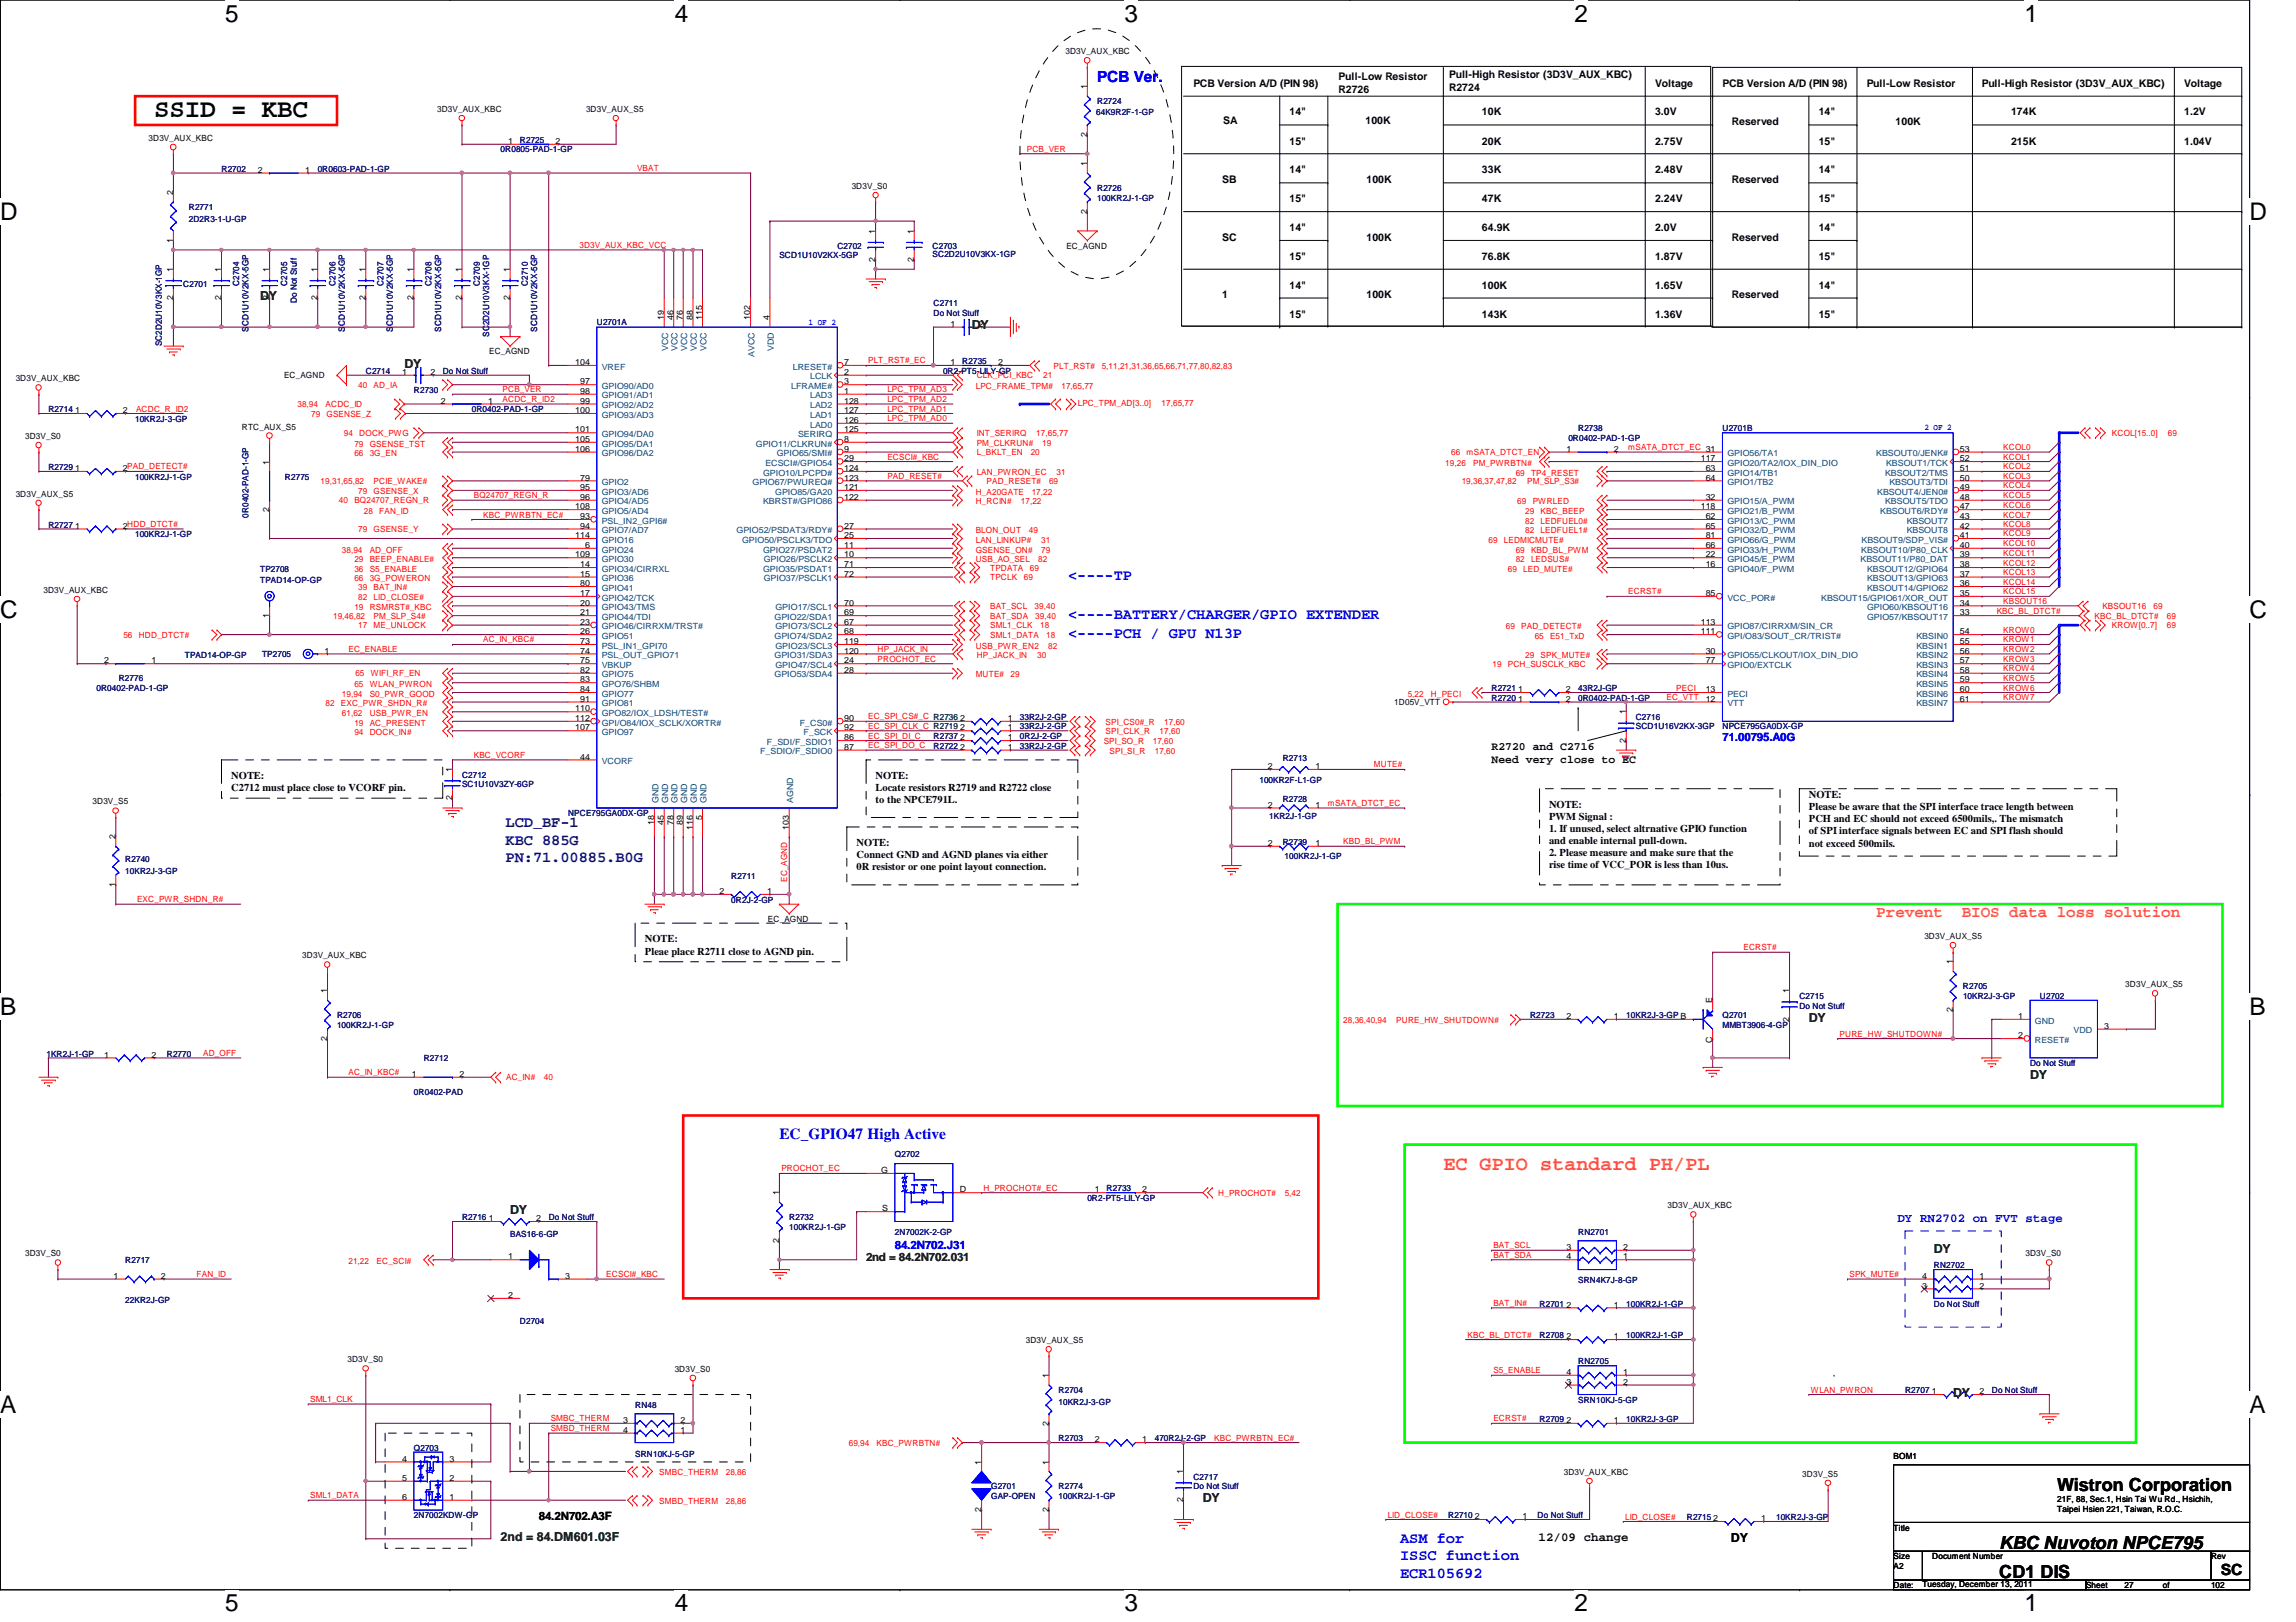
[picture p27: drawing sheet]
<svg xmlns="http://www.w3.org/2000/svg" width="297mm" height="210mm" viewBox="0 0 297 210" stroke-linecap="round" stroke-linejoin="round" font-family="sans-serif">
<defs><g id="words">
<text font-size="3.3" x="19.9" y="15.2">SSID = KBC</text>
<g font-size="3.1">
<text x="29.1" y="2.8">5</text>
<text x="87.3" y="2.8">4</text>
<text x="145.5" y="2.8">3</text>
<text x="203.7" y="2.8">2</text>
<text x="261.9" y="2.8">1</text>
<text x="0" y="28.5">D</text>
<text x="291" y="28.5">D</text>
<text x="0" y="79.9">C</text>
<text x="291" y="79.9">C</text>
<text x="0" y="131.4">B</text>
<text x="291" y="131.4">B</text>
<text x="0" y="182.8">A</text>
<text x="291" y="182.8">A</text>
<text x="29.1" y="208.5">5</text>
<text x="87.3" y="208.5">4</text>
<text x="145.5" y="208.5">3</text>
<text x="203.7" y="208.5">2</text>
<text x="261.9" y="208.5">1</text>
</g>
<text font-size="2.6" fill="#ff8000" x="186.7" y="151.5">EC GPIO standard PH/PL</text>
<g font-size="2.3">
<text x="266.1" y="193">Wistron Corporation</text>
<text x="258.7" y="200.4">KBC Nuvoton NPCE795</text>
<text x="258.7" y="204.2">CD1 DIS</text>
</g>
<g font-size="2.1" fill="#ff8000">
<text x="242.7" y="118.7">Prevent</text>
<text x="253.8" y="118.7">BIOS data loss solution</text>
</g>
<g font-size="2" fill="#00f">
<text x="141.9" y="10.6">PCB Ver.</text>
<text x="138.2" y="75.1">&lt;----TP</text>
<text x="138.2" y="82.5">&lt;----PCH / GPU N13P</text>
<text x="138.2" y="80.1">&lt;----BATTERY/CHARGER/GPIO EXTENDER</text>
<text x="100.8" y="147.4">EC_GPIO47 High Active</text>
<text x="181.1" y="199.7">ASM for</text>
<text x="181.1" y="201.9">ISSC function</text>
<text x="181.1" y="204.2">ECR105692</text>
</g>
<g font-size="2" fill="#000080">
<text x="65.4" y="107.1">LCD_BF-1</text>
<text x="65.4" y="109.3">KBC 885G</text>
<text x="65.4" y="111.5">PN:71.00885.B0G</text>
</g>
<text font-size="2" x="287.3" y="203.9">SC</text>
<g font-size="1.6" fill="#008000">
<text x="33.7" y="38.9">DY</text>
<text x="52.3" y="47.6">DY</text>
<text x="125.7" y="42.6">DY</text>
<text x="234" y="132.2">DY</text>
<text x="262.6" y="139.7">DY</text>
<text x="66" y="157.1">DY</text>
<text x="250.2" y="162.1">DY</text>
<text x="252.7" y="180.8">DY</text>
<text x="155.6" y="194.4">DY</text>
<text x="64.8" y="199.4">2nd = 84.DM601.03F</text>
</g>
<text font-size="1.6" fill="#00f" x="245.5" y="158.2">DY RN2702 on FVT stage</text>
<g font-size="1.6">
<text x="199" y="199.4">12/09 change</text>
<text x="223.9" y="199.6">DY</text>
</g>
<g font-size="1.5" fill="#00f">
<text x="222.8" y="95.9">71.00795.A0G</text>
<text x="115.8" y="161.7">84.2N702.J31</text>
</g>
<g font-size="1.5">
<text x="193" y="97.1">R2720 and C2716</text>
<text x="193" y="98.8">Need very close to EC</text>
<text x="69.7" y="196.8">84.2N702.A3F</text>
</g>
<text font-size="1.5" fill="#008000" x="112" y="163.2">2nd = 84.2N702.031</text>
<g font-size="1.4">
<text x="154.4" y="11.2">PCB Version A/D (PIN 98)</text>
<text x="173.2" y="10.4">Pull-Low Resistor</text>
<text x="173.2" y="12">R2726</text>
<text x="187.5" y="10.1">Pull-High Resistor (3D3V_AUX_KBC)</text>
<text x="187.5" y="11.7">R2724</text>
<text x="214.1" y="11.2">Voltage</text>
<text x="222.8" y="11.2">PCB Version A/D (PIN 98)</text>
<text x="241.5" y="11.2">Pull-Low Resistor</text>
<text x="256.4" y="11.2">Pull-High Resistor (3D3V_AUX_KBC)</text>
<text x="282.6" y="11.2">Voltage</text>
<text x="158.2" y="16.1">SA</text>
<text x="166.8" y="14.9">14&quot;</text>
<text x="176.7" y="16.1">100K</text>
<text x="191.7" y="14.9">10K</text>
<text x="214.1" y="14.9">3.0V</text>
<text x="224.1" y="16.2">Reserved</text>
<text x="235.3" y="14.9">14&quot;</text>
<text x="245.2" y="16.2">100K</text>
<text x="260.2" y="14.9">174K</text>
<text x="282.6" y="14.9">1.2V</text>
<text x="158.1" y="23.7">SB</text>
<text x="166.8" y="22.4">14&quot;</text>
<text x="166.8" y="18.7">15&quot;</text>
<text x="176.8" y="23.7">100K</text>
<text x="191.7" y="18.7">20K</text>
<text x="191.7" y="22.4">33K</text>
<text x="214.1" y="18.7">2.75V</text>
<text x="214.1" y="22.4">2.48V</text>
<text x="224.1" y="23.7">Reserved</text>
<text x="235.3" y="18.7">15&quot;</text>
<text x="235.3" y="22.4">14&quot;</text>
<text x="260.2" y="18.7">215K</text>
<text x="282.6" y="18.7">1.04V</text>
<text x="166.8" y="26.2">15&quot;</text>
<text x="166.8" y="29.9">14&quot;</text>
<text x="191.7" y="26.2">47K</text>
<text x="191.7" y="29.9">64.9K</text>
<text x="214.1" y="26.2">2.24V</text>
<text x="214.1" y="29.9">2.0V</text>
<text x="235.3" y="26.2">15&quot;</text>
<text x="235.3" y="29.9">14&quot;</text>
<text x="158.1" y="31.2">SC</text>
<text x="166.8" y="33.6">15&quot;</text>
<text x="176.8" y="31.2">100K</text>
<text x="191.7" y="33.6">76.8K</text>
<text x="214.1" y="33.6">1.87V</text>
<text x="224.1" y="31.2">Reserved</text>
<text x="235.3" y="33.6">15&quot;</text>
<text x="158.1" y="38.6">1</text>
<text x="166.8" y="37.4">14&quot;</text>
<text x="166.8" y="41.1">15&quot;</text>
<text x="176.8" y="38.6">100K</text>
<text x="191.7" y="41.1">143K</text>
<text x="191.7" y="37.4">100K</text>
<text x="214.1" y="41.1">1.36V</text>
<text x="214.1" y="37.4">1.65V</text>
<text x="224.1" y="38.6">Reserved</text>
<text x="235.3" y="37.4">14&quot;</text>
<text x="235.3" y="41.1">15&quot;</text>
<text x="29.9" y="100.8">NOTE:</text>
<text x="113.3" y="100.8">NOTE:</text>
<text x="29.9" y="102.4">C2712 must place close to VCORF pin.</text>
<text x="113.3" y="102.4">Locate resistors R2719 and R2722 close</text>
<text x="113.3" y="103.9">to the NPCE791L.</text>
<text x="200.4" y="104.5">NOTE:</text>
<text x="200.4" y="106.1">PWM Signal :</text>
<text x="200.4" y="107.7">1. If unused, select altrnative GPIO function</text>
<text x="234" y="103.3">NOTE:</text>
<text x="234" y="104.9">Please be aware that the SPI interface trace length between</text>
<text x="234" y="106.4">PCH and EC should not exceed 6500mils,. The mismatch</text>
<text x="234" y="108">of SPI interface signals between EC and SPI flash should</text>
<text x="110.8" y="111.1">Connect GND and AGND planes via either</text>
<text x="110.8" y="112.6">0R resistor or one point layout connection.</text>
<text x="110.8" y="109.5">NOTE:</text>
<text x="200.4" y="109.2">and enable internal pull-down.</text>
<text x="200.4" y="110.8">2. Please measure and make sure that the</text>
<text x="200.4" y="112.4">rise time of VCC_POR is less than 10us.</text>
<text x="234" y="109.6">not exceed 500mils.</text>
<text x="83.4" y="123.5">Pleae place R2711 close to AGND pin.</text>
<text x="83.4" y="122">NOTE:</text>
</g>
<g font-size="1.1">
<text x="137.8" y="7">3D3V_AUX_KBC</text>
<text x="140.6" y="11.6" transform="rotate(-90 140.6 11.6)">1</text>
<text x="56.6" y="14.5">3D3V_AUX_KBC</text>
<text x="75.8" y="14.5">3D3V_AUX_S5</text>
<text x="140.6" y="17.7" transform="rotate(-90 140.6 17.7)">2</text>
<text x="19.2" y="18.2">3D3V_AUX_KBC</text>
<text x="33.4" y="22.4">2</text>
<text x="39.5" y="22.4">1</text>
<text x="65.7" y="18.6">1</text>
<text x="71.9" y="18.6">2</text>
<text x="140.6" y="21.5" transform="rotate(-90 140.6 21.5)">1</text>
<text x="22.4" y="25.2" transform="rotate(-90 22.4 25.2)">2</text>
<text x="110.2" y="24.5">3D3V_S0</text>
<text x="140.6" y="27.6" transform="rotate(-90 140.6 27.6)">2</text>
<text x="22.4" y="35.2" transform="rotate(-90 22.4 35.2)">1</text>
<text x="22.4" y="31.4" transform="rotate(-90 22.4 31.4)">1</text>
<text x="28.6" y="35.2" transform="rotate(-90 28.6 35.2)">1</text>
<text x="34.8" y="35.2" transform="rotate(-90 34.8 35.2)">1</text>
<text x="41.1" y="35.2" transform="rotate(-90 41.1 35.2)">1</text>
<text x="47.3" y="35.2" transform="rotate(-90 47.3 35.2)">1</text>
<text x="53.5" y="35.2" transform="rotate(-90 53.5 35.2)">1</text>
<text x="59.7" y="35.2" transform="rotate(-90 59.7 35.2)">1</text>
<text x="66" y="35.2" transform="rotate(-90 66 35.2)">1</text>
<text x="113.2" y="33.9" transform="rotate(-90 113.2 33.9)">2</text>
<text x="113.2" y="30.2" transform="rotate(-90 113.2 30.2)">1</text>
<text x="118.2" y="33.9" transform="rotate(-90 118.2 33.9)">2</text>
<text x="118.2" y="30.2" transform="rotate(-90 118.2 30.2)">1</text>
<text x="138" y="32.2">EC_AGND</text>
<text x="22.4" y="38.9" transform="rotate(-90 22.4 38.9)">2</text>
<text x="28.6" y="38.9" transform="rotate(-90 28.6 38.9)">2</text>
<text x="34.8" y="38.9" transform="rotate(-90 34.8 38.9)">2</text>
<text x="41.1" y="38.9" transform="rotate(-90 41.1 38.9)">2</text>
<text x="47.3" y="38.9" transform="rotate(-90 47.3 38.9)">2</text>
<text x="53.5" y="38.9" transform="rotate(-90 53.5 38.9)">2</text>
<text x="59.7" y="38.9" transform="rotate(-90 59.7 38.9)">2</text>
<text x="66" y="38.9" transform="rotate(-90 66 38.9)">2</text>
<text x="85.9" y="41.4" transform="rotate(-90 85.9 41.4)">19</text>
<text x="87.1" y="41.4" transform="rotate(-90 87.1 41.4)">46</text>
<text x="88.3" y="41.4" transform="rotate(-90 88.3 41.4)">76</text>
<text x="89.6" y="41.4" transform="rotate(-90 89.6 41.4)">88</text>
<text x="90.8" y="41.4" transform="rotate(-90 90.8 41.4)">115</text>
<text x="97.1" y="41.4" transform="rotate(-90 97.1 41.4)">102</text>
<text x="99.6" y="41.4" transform="rotate(-90 99.6 41.4)">4</text>
<text x="63.3" y="45.8">EC_AGND</text>
<text x="74.4" y="47.2">104</text>
<text x="109.2" y="47.2">7</text>
<text x="123" y="47.2">1</text>
<text x="123" y="42.3">1</text>
<text x="126.6" y="42.3">2</text>
<text x="129.1" y="47.2">2</text>
<text x="2" y="49.4">3D3V_AUX_KBC</text>
<text x="9.7" y="53.5">1</text>
<text x="15.9" y="53.5">2</text>
<text x="36.7" y="48.9">EC_AGND</text>
<text x="52" y="48.5">1</text>
<text x="55.7" y="48.5">2</text>
<text x="57" y="52.2">2</text>
<text x="63.2" y="52.2">1</text>
<text x="74.4" y="53.5">100</text>
<text x="75.1" y="49.7">97</text>
<text x="75.1" y="51">98</text>
<text x="75.1" y="52.2">99</text>
<text x="109.2" y="51">1</text>
<text x="109.2" y="52.2">128</text>
<text x="109.2" y="53.5">127</text>
<text x="109.2" y="49.7">3</text>
<text x="109.2" y="48.5">2</text>
<text x="3.3" y="56.8">3D3V_S0</text>
<text x="31.3" y="55.6">RTC_AUX_S5</text>
<text x="74.4" y="56">101</text>
<text x="74.4" y="57.2">105</text>
<text x="74.4" y="58.5">106</text>
<text x="109.2" y="59.7">29</text>
<text x="109.2" y="58.5">9</text>
<text x="109.2" y="56">125</text>
<text x="109.2" y="54.7">126</text>
<text x="109.2" y="57.2">8</text>
<text x="202.6" y="58.5">1</text>
<text x="208.8" y="58.5">2</text>
<text x="220" y="59.7">117</text>
<text x="253.6" y="58.5">53</text>
<text x="253.6" y="59.7">52</text>
<text x="2" y="64.3">3D3V_AUX_S5</text>
<text x="9.7" y="61">1</text>
<text x="15.9" y="61">2PAD_DETECT#</text>
<text x="34.8" y="60.1" transform="rotate(-90 34.8 60.1)">1</text>
<text x="74.4" y="65.9">108</text>
<text x="75.1" y="62.2">79</text>
<text x="75.1" y="63.4">95</text>
<text x="75.1" y="64.7">96</text>
<text x="109.2" y="63.4">121</text>
<text x="109.2" y="62.2">123</text>
<text x="109.2" y="61">124</text>
<text x="109.2" y="64.7">122</text>
<text x="220" y="65.9">118</text>
<text x="220.7" y="61">63</text>
<text x="220.7" y="62.2">64</text>
<text x="220.7" y="64.7">32</text>
<text x="253.6" y="61">51</text>
<text x="253.6" y="62.2">50</text>
<text x="253.6" y="63.4">49</text>
<text x="253.6" y="64.7">48</text>
<text x="253.6" y="65.9">47</text>
<text x="9.7" y="68.4">1</text>
<text x="15.9" y="68.4">2HDD_DTCT#</text>
<text x="34.8" y="66.3" transform="rotate(-90 34.8 66.3)">2</text>
<text x="74.4" y="69.6">114</text>
<text x="75.1" y="67.2">93</text>
<text x="75.1" y="68.4">94</text>
<text x="75.7" y="70.9">6</text>
<text x="109.2" y="69.6">25</text>
<text x="109.2" y="68.4">27</text>
<text x="109.2" y="70.9">11</text>
<text x="220.7" y="67.2">62</text>
<text x="220.7" y="68.4">65</text>
<text x="220.7" y="69.6">81</text>
<text x="220.7" y="70.9">66</text>
<text x="253.6" y="67.2">43</text>
<text x="253.6" y="68.4">42</text>
<text x="253.6" y="69.6">41</text>
<text x="253.6" y="70.9">40</text>
<text x="5.6" y="76.8">3D3V_AUX_KBC</text>
<text x="74.4" y="72.1">109</text>
<text x="75.1" y="73.4">14</text>
<text x="75.1" y="75.9">80</text>
<text x="75.1" y="77.1">17</text>
<text x="75.1" y="74.6">15</text>
<text x="109.2" y="74.6">72</text>
<text x="109.2" y="72.1">10</text>
<text x="109.2" y="73.4">71</text>
<text x="220.7" y="72.1">22</text>
<text x="220.7" y="73.4">16</text>
<text x="220.7" y="77.1">85</text>
<text x="253.6" y="72.1">39</text>
<text x="253.6" y="73.4">38</text>
<text x="253.6" y="74.6">37</text>
<text x="253.6" y="75.9">36</text>
<text x="253.6" y="77.1">35</text>
<text x="34.8" y="79.9" transform="rotate(-90 34.8 79.9)">1</text>
<text x="75.1" y="78.4">20</text>
<text x="75.1" y="79.6">21</text>
<text x="75.1" y="80.9">23</text>
<text x="75.1" y="82.1">26</text>
<text x="75.1" y="83.4">73</text>
<text x="109.2" y="78.4">70</text>
<text x="109.2" y="80.9">67</text>
<text x="109.2" y="83.4">119</text>
<text x="109.2" y="79.6">69</text>
<text x="109.2" y="82.1">68</text>
<text x="220" y="82.1">111</text>
<text x="220" y="80.9">113</text>
<text x="253.6" y="78.4">34</text>
<text x="253.6" y="79.6">33</text>
<text x="253.6" y="82.1">54</text>
<text x="253.6" y="83.4">55</text>
<text x="13.5" y="85.9">2</text>
<text x="19.6" y="85.9">1</text>
<text x="42" y="84.6">1</text>
<text x="75.1" y="84.6">74</text>
<text x="75.1" y="85.9">75</text>
<text x="75.1" y="87.1">82</text>
<text x="75.1" y="88.3">83</text>
<text x="75.1" y="89.6">84</text>
<text x="109.2" y="85.9">24</text>
<text x="109.2" y="84.6">120</text>
<text x="109.2" y="87.1">28</text>
<text x="196.4" y="89.6">1</text>
<text x="202.6" y="89.6">2</text>
<text x="220.7" y="85.9">77</text>
<text x="220.7" y="84.6">30</text>
<text x="220.7" y="89.6">13</text>
<text x="253.6" y="84.6">56</text>
<text x="253.6" y="85.9">57</text>
<text x="253.6" y="87.1">58</text>
<text x="253.6" y="88.3">59</text>
<text x="253.6" y="89.6">60</text>
<text x="74.4" y="92.1">110</text>
<text x="74.4" y="93.3">112</text>
<text x="74.4" y="94.5">107</text>
<text x="75.1" y="90.8">91</text>
<text x="109.2" y="93.3">90</text>
<text x="109.2" y="95.8">86</text>
<text x="109.2" y="94.5">92</text>
<text x="124.2" y="94.5">2</text>
<text x="124.2" y="95.8">2</text>
<text x="124.2" y="93.3">2</text>
<text x="130.4" y="94.5">1</text>
<text x="130.4" y="95.8">1</text>
<text x="130.4" y="93.3">1</text>
<text x="180.4" y="91.2">1D05V_VTT</text>
<text x="196.4" y="90.8">1</text>
<text x="202.6" y="90.8">2</text>
<text x="210.4" y="92.5" transform="rotate(-90 210.4 92.5)">1</text>
<text x="220.7" y="90.8">12</text>
<text x="253.6" y="90.8">61</text>
<text x="58.5" y="99.9" transform="rotate(-90 58.5 99.9)">1</text>
<text x="75.1" y="98.3">44</text>
<text x="109.2" y="97">87</text>
<text x="124.2" y="97">2</text>
<text x="130.4" y="97">1</text>
<text x="164" y="99.5">2</text>
<text x="170.2" y="99.5">1</text>
<text x="210.4" y="96.1" transform="rotate(-90 210.4 96.1)">2</text>
<text x="12" y="104.1">3D3V_S5</text>
<text x="58.5" y="103.6" transform="rotate(-90 58.5 103.6)">2</text>
<text x="84.6" y="106.7" transform="rotate(-90 84.6 106.7)">18</text>
<text x="85.9" y="106.7" transform="rotate(-90 85.9 106.7)">45</text>
<text x="87.1" y="106.7" transform="rotate(-90 87.1 106.7)">78</text>
<text x="88.3" y="106.7" transform="rotate(-90 88.3 106.7)">89</text>
<text x="89.6" y="107.4" transform="rotate(-90 89.6 107.4)">116</text>
<text x="90.8" y="106.1" transform="rotate(-90 90.8 106.1)">5</text>
<text x="102.1" y="107.4" transform="rotate(-90 102.1 107.4)">103</text>
<text x="164" y="104.5">2</text>
<text x="170.2" y="104.5">1</text>
<text x="14.9" y="108.6" transform="rotate(-90 14.9 108.6)">2</text>
<text x="164" y="109.5">2</text>
<text x="170.2" y="109.5">1</text>
<text x="14.9" y="114.8" transform="rotate(-90 14.9 114.8)">1</text>
<text x="93.1" y="115.7">2</text>
<text x="99.3" y="115.7">1</text>
<text x="99.4" y="119.3">EC_AGND</text>
<text x="39.1" y="124">3D3V_AUX_KBC</text>
<text x="249" y="121.5">3D3V_AUX_S5</text>
<text x="252.6" y="124.8" transform="rotate(-90 252.6 124.8)">1</text>
<text x="42.3" y="128.6" transform="rotate(-90 42.3 128.6)">1</text>
<text x="202.6" y="131.9">2</text>
<text x="208.8" y="131.9">1</text>
<text x="221.5" y="129.8" transform="rotate(-90 221.5 129.8)">E</text>
<text x="231.5" y="128.6" transform="rotate(-90 231.5 128.6)">1</text>
<text x="252.6" y="131" transform="rotate(-90 252.6 131)">2</text>
<text x="261.1" y="131.9">1</text>
<text x="275" y="127.8">3D3V_AUX_S5</text>
<text x="13.5" y="136.9">1</text>
<text x="19.6" y="136.9">2</text>
<text x="42.3" y="134.7" transform="rotate(-90 42.3 134.7)">2</text>
<text x="221.5" y="134.9" transform="rotate(-90 221.5 134.9)">C</text>
<text x="231.5" y="132.2" transform="rotate(-90 231.5 132.2)">2</text>
<text x="261.1" y="134.4">2</text>
<text x="272.2" y="133.1">3</text>
<text x="53.3" y="139.4">1</text>
<text x="59.4" y="139.4">2</text>
<text x="100.8" y="154.7" transform="rotate(-90 100.8 154.7)">1</text>
<text x="114" y="151.8">G</text>
<text x="124.2" y="154.3">D</text>
<text x="141.6" y="154.3">1</text>
<text x="147.8" y="154.3">2</text>
<text x="63.2" y="158">1</text>
<text x="69.4" y="158">2</text>
<text x="100.8" y="160.8" transform="rotate(-90 100.8 160.8)">2</text>
<text x="114.1" y="156.8">S</text>
<text x="202.6" y="161.8">3</text>
<text x="210" y="161.8">2</text>
<text x="215.7" y="156.4">3D3V_AUX_KBC</text>
<text x="3.3" y="162.6">3D3V_S0</text>
<text x="14.7" y="165.5">1</text>
<text x="20.8" y="165.5">2</text>
<text x="65.7" y="163">1</text>
<text x="65.7" y="168">2</text>
<text x="73.1" y="165.5">3</text>
<text x="202.6" y="163">4</text>
<text x="210" y="163">1</text>
<text x="248.7" y="166.8">3</text>
<text x="248.7" y="165.5">4</text>
<text x="256.1" y="165.5">1</text>
<text x="256.1" y="166.8">2</text>
<text x="262" y="162.6">3D3V_S0</text>
<text x="132.7" y="173.8">3D3V_AUX_S5</text>
<text x="202.6" y="169.2">2</text>
<text x="202.6" y="173.3">2</text>
<text x="208.8" y="169.2">1</text>
<text x="208.8" y="173.3">1</text>
<text x="45" y="176.3">3D3V_S0</text>
<text x="87.3" y="177.5">3D3V_S0</text>
<text x="135.7" y="178.4" transform="rotate(-90 135.7 178.4)">1</text>
<text x="202.6" y="179.2">3</text>
<text x="202.6" y="177.9">4</text>
<text x="210" y="177.9">1</text>
<text x="210" y="179.2">2</text>
<text x="80.6" y="184.1">3</text>
<text x="80.6" y="185.4">4</text>
<text x="88.1" y="185.4">1</text>
<text x="88.1" y="184.1">2</text>
<text x="135.7" y="184.5" transform="rotate(-90 135.7 184.5)">2</text>
<text x="202.6" y="184.1">2</text>
<text x="208.8" y="184.1">1</text>
<text x="249.9" y="180.4">1</text>
<text x="256.1" y="180.4">2</text>
<text x="52" y="189.1">4</text>
<text x="52" y="191.6">5</text>
<text x="58.2" y="191.6">2</text>
<text x="58.2" y="189.1">3</text>
<text x="127" y="189.5" transform="rotate(-90 127 189.5)">1</text>
<text x="135.7" y="189.5" transform="rotate(-90 135.7 189.5)">1</text>
<text x="141.6" y="186.6">2</text>
<text x="147.8" y="186.6">1</text>
<text x="153.1" y="190.8" transform="rotate(-90 153.1 190.8)">1</text>
<text x="202.3" y="190.9">3D3V_AUX_KBC</text>
<text x="233.2" y="191.1">3D3V_S5</text>
<text x="245" y="188.8">BOM1</text>
<text x="52" y="194.1">6</text>
<text x="58.2" y="194.1">1</text>
<text x="127" y="195.7" transform="rotate(-90 127 195.7)">2</text>
<text x="135.7" y="195.7" transform="rotate(-90 135.7 195.7)">2</text>
<text x="153.1" y="194.4" transform="rotate(-90 153.1 194.4)">2</text>
<text x="190.8" y="196.6">2</text>
<text x="197" y="196.6">1</text>
<text x="221.7" y="196.8">2</text>
<text x="227.8" y="196.8">1</text>
<text x="266.1" y="194.4">21F, 88, Sec.1, Hsin Tai Wu Rd., Hsichih,</text>
<text x="266.2" y="195.7">Taipei Hsien 221, Taiwan, R.O.C.</text>
<text x="245" y="198.1">Title</text>
<text x="245" y="203.1">A2</text>
<text x="245" y="201.8">Size</text>
<text x="250" y="201.8">Document Number</text>
<text x="286" y="201.8">Rev</text>
<text x="245" y="205.5">Date:</text>
<text x="248.7" y="205.3">Tuesday, December 13, 2011</text>
<text x="269.9" y="205.5">Sheet</text>
<text x="274.9" y="205.5">27</text>
<text x="279.8" y="205.5">of</text>
<text x="286" y="205.5">102</text>
</g>
<g font-size="1.1" fill="#000080">
<text x="141.8" y="14.9">64K9R2F-1-GP</text>
<text x="141.9" y="13.5">R2724</text>
<text x="28.7" y="22.2">R2702</text>
<text x="41.1" y="22.2">0R0603-PAD-1-GP</text>
<text x="64.8" y="19.7">0R0805-PAD-1-GP</text>
<text x="67.3" y="18.5">R2725</text>
<text x="24.4" y="27.2">R2771</text>
<text x="24.4" y="28.7">2D2R3-1-U-GP</text>
<text x="141.9" y="24.7">R2726</text>
<text x="141.9" y="26">100KR2J-1-GP</text>
<text x="100.8" y="33.4">SCD1U10V2KX-5GP</text>
<text x="108.3" y="32.2">C2702</text>
<text x="120.6" y="32.2">C2703</text>
<text x="120.6" y="33.3">SC2D2U10V3KX-1GP</text>
<text x="23.7" y="37.2">C2701</text>
<text x="30.9" y="37" transform="rotate(-90 30.9 37)">C2704</text>
<text x="37.2" y="37" transform="rotate(-90 37.2 37)">C2705</text>
<text x="38.4" y="39.2" transform="rotate(-90 38.4 39.2)">Do Not Stuff</text>
<text x="43.4" y="37" transform="rotate(-90 43.4 37)">C2706</text>
<text x="49.6" y="37" transform="rotate(-90 49.6 37)">C2707</text>
<text x="55.8" y="37" transform="rotate(-90 55.8 37)">C2708</text>
<text x="62.1" y="37" transform="rotate(-90 62.1 37)">C2709</text>
<text x="68.3" y="37" transform="rotate(-90 68.3 37)">C2710</text>
<text x="120.8" y="39.6">C2711</text>
<text x="120.8" y="40.9">Do Not Stuff</text>
<text x="21" y="44.8" transform="rotate(-90 21 44.8)">SC2D2U10V3KX-1GP</text>
<text x="32.2" y="42.9" transform="rotate(-90 32.2 42.9)">SCD1U10V2KX-5GP</text>
<text x="44.6" y="42.9" transform="rotate(-90 44.6 42.9)">SCD1U10V2KX-5GP</text>
<text x="50.8" y="42.9" transform="rotate(-90 50.8 42.9)">SCD1U10V2KX-5GP</text>
<text x="57.1" y="42.9" transform="rotate(-90 57.1 42.9)">SCD1U10V2KX-5GP</text>
<text x="63.3" y="43.6" transform="rotate(-90 63.3 43.6)">SC2D2U10V3KX-1GP</text>
<text x="69.5" y="42.9" transform="rotate(-90 69.5 42.9)">SCD1U10V2KX-5GP</text>
<text x="77.2" y="42.1">U2701A</text>
<text x="124.5" y="47.1">R2735</text>
<text x="6.3" y="53.3">R2714</text>
<text x="47.3" y="48.3">C2714</text>
<text x="53.5" y="50.8">R2730</text>
<text x="57.3" y="48.3">Do Not Stuff</text>
<text x="61" y="53.3">0R0402-PAD-1-GP</text>
<text x="122" y="48.3">0R2-PT5-LILY-GP</text>
<text x="17.5" y="54.6">10KR2J-3-GP</text>
<text x="202.9" y="57.1">0R0402-PAD-1-GP</text>
<text x="204.2" y="55.8">R2738</text>
<text x="222.8" y="55.8">U2701B</text>
<text x="6.3" y="60.8">R2729</text>
<text x="17.5" y="62.1">100KR2J-1-GP</text>
<text x="36.9" y="62.1">R2775</text>
<text x="6.3" y="68.3">R2727</text>
<text x="17.5" y="69.5">100KR2J-1-GP</text>
<text x="32.2" y="67" transform="rotate(-90 32.2 67)">0R0402-PAD-1-GP</text>
<text x="33.7" y="74">TP2708</text>
<text x="33.7" y="75.5">TPAD14-OP-GP</text>
<text x="12.5" y="89.4">0R0402-PAD-1-GP</text>
<text x="15.4" y="88.2">R2776</text>
<text x="23.9" y="85.1">TPAD14-OP-GP</text>
<text x="33.9" y="85">TP2705</text>
<text x="193" y="89.4">R2721</text>
<text x="204.2" y="89.4">43R2J-GP</text>
<text x="120.8" y="95.6">R2737</text>
<text x="131.9" y="94.4">33R2J-2-GP</text>
<text x="131.9" y="93.2">33R2J-2-GP</text>
<text x="132" y="95.6">0R2J-2-GP</text>
<text x="193" y="90.7">R2720</text>
<text x="204.2" y="90.7">0R0402-PAD-1-GP</text>
<text x="211.6" y="93.2">C2716</text>
<text x="211.6" y="94.4">SCD1U16V2KX-3GP</text>
<text x="222.8" y="94.4">NPCE795GA0DX-GP</text>
<text x="59.8" y="100.6">C2712</text>
<text x="59.8" y="101.9">SC1U10V3ZY-6GP</text>
<text x="120.8" y="96.9">R2722</text>
<text x="132" y="96.9">33R2J-2-GP</text>
<text x="162.9" y="101.4">100KR2F-L1-GP</text>
<text x="165.9" y="98.5">R2713</text>
<text x="73.5" y="105.6">NPCE795GA0DX-GP</text>
<text x="164.2" y="106">1KR2J-1-GP</text>
<text x="165.9" y="103.8">R2728</text>
<text x="16.2" y="111.6">R2740</text>
<text x="16.2" y="113.1">10KR2J-3-GP</text>
<text x="94.6" y="113.7">R2711</text>
<text x="165.9" y="109.3">R2739</text>
<text x="166.2" y="111.2">100KR2J-1-GP</text>
<text x="94.6" y="116.8">0R2J-2-GP</text>
<text x="43.6" y="131.7">R2706</text>
<text x="197.9" y="131.7">R2723</text>
<text x="210.4" y="131.7">10KR2J-3-GP B</text>
<text x="222.8" y="131.7">Q2701</text>
<text x="232.8" y="129.2">C2715</text>
<text x="232.8" y="130.5">Do Not Stuff</text>
<text x="254" y="128">R2705</text>
<text x="254" y="129.2">10KR2J-3-GP</text>
<text x="263.9" y="129.2">U2702</text>
<text x="6" y="136.7">1KR2J-1-GP</text>
<text x="21.6" y="136.7">R2770</text>
<text x="43.6" y="133">100KR2J-1-GP</text>
<text x="54.8" y="137.3">R2712</text>
<text x="222.8" y="133">MMBT3906-4-GP</text>
<text x="262.6" y="138">Do Not Stuff</text>
<text x="53.5" y="141.7">0R0402-PAD</text>
<text x="115.8" y="149.8">Q2702</text>
<text x="140.7" y="155.4">0R2-PT5-LILY-GP</text>
<text x="143.2" y="154.1">R2733</text>
<text x="59.8" y="157.9">R2716</text>
<text x="66" y="160.1">BAS16-6-GP</text>
<text x="71" y="157.9">Do Not Stuff</text>
<text x="102.1" y="157.9">R2732</text>
<text x="102.1" y="159.1">100KR2J-1-GP</text>
<text x="115.8" y="159.9">2N7002K-2-GP</text>
<text x="204.2" y="159.8">RN2701</text>
<text x="16.2" y="163.5">R2717</text>
<text x="204.2" y="166.1">SRN4K7J-8-GP</text>
<text x="250.2" y="164.1">RN2702</text>
<text x="16.2" y="168.6">22KR2J-GP</text>
<text x="67.3" y="171.3">D2704</text>
<text x="199.2" y="169.1">R2701</text>
<text x="199.2" y="173.2">R2708</text>
<text x="210.4" y="169.1">100KR2J-1-GP</text>
<text x="210.4" y="173.2">100KR2J-1-GP</text>
<text x="250.2" y="169.1">Do Not Stuff</text>
<text x="204.2" y="176.5">RN2705</text>
<text x="82.2" y="182.2">RN48</text>
<text x="136.9" y="180.3">R2704</text>
<text x="136.9" y="181.8">10KR2J-3-GP</text>
<text x="199.2" y="184">R2709</text>
<text x="204.2" y="181.5">SRN10KJ-5-GP</text>
<text x="210.4" y="184">10KR2J-3-GP</text>
<text x="246.5" y="180.3">R2707</text>
<text x="257.7" y="180.3">Do Not Stuff</text>
<text x="53.5" y="187.7">Q2703</text>
<text x="82.2" y="188.5">SRN10KJ-5-GP</text>
<text x="136.9" y="186.5">R2703</text>
<text x="149.4" y="186.5">470R2J-2-GP</text>
<text x="154.4" y="191.5">C2717</text>
<text x="53.5" y="196.5">2N7002KDW-GP</text>
<text x="128.2" y="192.7">G2701</text>
<text x="128.2" y="194">GAP-OPEN</text>
<text x="136.9" y="192.7">R2774</text>
<text x="136.9" y="194">100KR2J-1-GP</text>
<text x="154.4" y="192.7">Do Not Stuff</text>
<text x="187.4" y="196.5">R2710</text>
<text x="198.9" y="196.5">Do Not Stuff</text>
<text x="218.2" y="196.7">R2715</text>
<text x="229.8" y="196.7">10KR2J-3-GP</text>
</g>
<g font-size="1.1" fill="#f00">
<text x="82.4" y="22.1">VBAT</text>
<text x="132.8" y="19.6">PCB_VER</text>
<text x="75" y="32.1">3D3V_AUX_KBC_VCC</text>
<text x="112.3" y="47">PLT_RST#_EC</text>
<text x="136.3" y="47.8">PLT_RST#</text>
<text x="142.5" y="47.8">5,11,21,31,36,65,66,71,77,80,82,83</text>
<text x="17.6" y="53.3">ACDC_R_ID2</text>
<text x="38.5" y="52.7">38,94</text>
<text x="40.3" y="54">79</text>
<text x="42.1" y="52.7">ACDC_ID</text>
<text x="42.2" y="54">GSENSE_Z</text>
<text x="46.4" y="50.2">40</text>
<text x="48.3" y="50.2">AD_IA</text>
<text x="65" y="52">ACDC_R_ID2</text>
<text x="65" y="50.8">PCB_VER</text>
<text x="114.8" y="53.3">LPC_TPM_AD1</text>
<text x="114.8" y="52">LPC_TPM_AD2</text>
<text x="114.8" y="50.8">LPC_TPM_AD3</text>
<text x="126.2" y="50.3">LPC_FRAME_TPM#</text>
<text x="126.4" y="49">CLK_PCI_KBC</text>
<text x="135" y="49">21</text>
<text x="137.3" y="50.3">17,65,77</text>
<text x="139.4" y="52.6">LPC_TPM_AD[3..0]</text>
<text x="150.3" y="52.6">17,65,77</text>
<text x="44.5" y="56.4">94</text>
<text x="45.8" y="57.8">79</text>
<text x="45.8" y="59.1">66</text>
<text x="46.5" y="56.4">DOCK_PWG</text>
<text x="47.8" y="57.8">GSENSE_TST</text>
<text x="47.8" y="59.1">3G_EN</text>
<text x="114.8" y="59.5">ECSCI#_KBC</text>
<text x="114.8" y="54.5">LPC_TPM_AD0</text>
<text x="126.4" y="58.9">L_BKLT_EN</text>
<text x="126.4" y="57.7">PM_CLKRUN#</text>
<text x="126.4" y="56.4">INT_SERIRQ</text>
<text x="133.3" y="58.9">20</text>
<text x="134.1" y="56.4">17,65,77</text>
<text x="134.8" y="57.7">19</text>
<text x="187.7" y="58.9">66</text>
<text x="189.7" y="58.9">mSATA_DTCT_EN</text>
<text x="210.6" y="58.3">mSATA_DTCT_EC 31</text>
<text x="259.2" y="58.3">KCOL0</text>
<text x="259.2" y="59.5">KCOL1</text>
<text x="273.2" y="56.4">KCOL[15..0]</text>
<text x="280.5" y="56.4">69</text>
<text x="41.5" y="62.7">19,31,65,82</text>
<text x="43.9" y="65.2">40</text>
<text x="45.8" y="65.2">BQ24707_REGN_R</text>
<text x="46.4" y="63.9">79</text>
<text x="48.3" y="63.9">GSENSE_X</text>
<text x="48.3" y="62.7">PCIE_WAKE#</text>
<text x="61.3" y="64.5">BQ24707_REGN_R</text>
<text x="114.8" y="62">PAD_RESET#</text>
<text x="126.2" y="64.1">H_A20GATE</text>
<text x="126.2" y="65.3">H_RCIN#</text>
<text x="126.4" y="61.4">LAN_PWRON_EC</text>
<text x="127.6" y="62.7">PAD_RESET#</text>
<text x="132.1" y="65.3">17,22</text>
<text x="133.5" y="64.1">17,22</text>
<text x="135.7" y="62.7">69</text>
<text x="136.7" y="61.4">31</text>
<text x="187" y="60.3">19,26</text>
<text x="189.1" y="62.7">19,36,37,47,82</text>
<text x="190.6" y="60.3">PM_PWRBTN#</text>
<text x="196.1" y="61.6">69</text>
<text x="196.3" y="65.3">69</text>
<text x="197.6" y="62.7">PM_SLP_S3#</text>
<text x="198.1" y="61.6">TP4_RESET</text>
<text x="198.3" y="65.3">PWRLED</text>
<text x="259.2" y="60.7">KCOL2</text>
<text x="259.2" y="62">KCOL3</text>
<text x="259.2" y="63.2">KCOL4</text>
<text x="259.2" y="64.5">KCOL5</text>
<text x="259.2" y="65.7">KCOL6</text>
<text x="44.2" y="71.5">38,94</text>
<text x="46.4" y="68.9">79</text>
<text x="47.1" y="66.5">28</text>
<text x="47.8" y="71.5">AD_OFF</text>
<text x="48.3" y="68.9">GSENSE_Y</text>
<text x="49.1" y="66.5">FAN_ID</text>
<text x="62.5" y="67">KBC_PWRBTN_EC#</text>
<text x="126.2" y="71.5">GSENSE_ON#</text>
<text x="126.2" y="69">BLON_OUT</text>
<text x="126.2" y="70.3">LAN_LINKUP#</text>
<text x="133.1" y="69">49</text>
<text x="134.7" y="71.5">79</text>
<text x="134.7" y="70.3">31</text>
<text x="192.6" y="70.3">69</text>
<text x="194.6" y="70.3">LEDMICMUTE#</text>
<text x="196.1" y="71.5">69</text>
<text x="197.3" y="69">82</text>
<text x="197.3" y="67.8">82</text>
<text x="197.3" y="66.5">29</text>
<text x="198.1" y="71.5">KBD_BL_PWM</text>
<text x="199.3" y="69">LEDFUEL1#</text>
<text x="199.3" y="66.5">KBC_BEEP</text>
<text x="199.3" y="67.8">LEDFUEL0#</text>
<text x="259.2" y="69.4">KCOL9</text>
<text x="259.2" y="70.7">KCOL10</text>
<text x="259.2" y="71.9">KCOL11</text>
<text x="259.2" y="67">KCOL7</text>
<text x="259.2" y="68.2">KCOL8</text>
<text x="45.8" y="75.2">66</text>
<text x="45.8" y="74">36</text>
<text x="45.8" y="72.7">29</text>
<text x="46.4" y="77.6">82</text>
<text x="46.4" y="76.4">39</text>
<text x="47.8" y="74">S5_ENABLE</text>
<text x="47.8" y="75.2">3G_POWERON</text>
<text x="47.8" y="72.7">BEEP_ENABLE#</text>
<text x="48.3" y="76.4">BAT_IN#</text>
<text x="48.3" y="77.6">LID_CLOSE#</text>
<text x="126.2" y="72.7">USB_AO_SEL</text>
<text x="128.1" y="73.9">TPDATA</text>
<text x="128.1" y="75.1">TPCLK</text>
<text x="132.5" y="75.1">69</text>
<text x="133.2" y="73.9">69</text>
<text x="134.3" y="72.7">82</text>
<text x="195.1" y="74">69</text>
<text x="196.1" y="72.7">82</text>
<text x="197.1" y="74">LED_MUTE#</text>
<text x="198.1" y="72.7">LEDSUS#</text>
<text x="210.6" y="76.9">ECRST#</text>
<text x="259.2" y="73.2">KCOL12</text>
<text x="259.2" y="74.4">KCOL13</text>
<text x="259.2" y="75.6">KCOL14</text>
<text x="259.2" y="76.9">KCOL15</text>
<text x="16" y="82.6">56</text>
<text x="17.9" y="82.6">HDD_DTCT#</text>
<text x="43.1" y="80.1">19,46,82</text>
<text x="45.8" y="79">19</text>
<text x="46.4" y="81.3">17</text>
<text x="47.8" y="79">RSMRST#_KBC</text>
<text x="48.3" y="80.1">PM_SLP_S4#</text>
<text x="48.3" y="81.3">ME_UNLOCK</text>
<text x="62.5" y="83.1">AC_IN_KBC#</text>
<text x="126.2" y="83.9">USB_PWR_EN2</text>
<text x="128.1" y="80.1">BAT_SDA</text>
<text x="128.1" y="78.9">BAT_SCL</text>
<text x="128.1" y="82.6">SML1_DATA</text>
<text x="128.1" y="81.3">SML1_CLK</text>
<text x="133.9" y="78.9">39,40</text>
<text x="133.9" y="80.1">39,40</text>
<text x="134.6" y="81.3">18</text>
<text x="135.3" y="82.6">18</text>
<text x="135.6" y="83.9">82</text>
<text x="194.8" y="81.4">69</text>
<text x="196.8" y="81.4">PAD_DETECT#</text>
<text x="198.5" y="82.7">65</text>
<text x="200.5" y="82.7">E51_TxD</text>
<text x="258.3" y="79.4">KBC_BL_DTCT#</text>
<text x="259.2" y="78.1">KBSOUT16</text>
<text x="259.2" y="81.9">KROW0</text>
<text x="259.2" y="83.1">KROW1</text>
<text x="271" y="80.1">KBC_BL_DTCT#</text>
<text x="272" y="78.9">KBSOUT16</text>
<text x="273.2" y="81.3">KROW[0..7]</text>
<text x="278.6" y="78.9">69</text>
<text x="280.3" y="80.1">69</text>
<text x="280.3" y="81.3">69</text>
<text x="45.1" y="84.4">EC_ENABLE</text>
<text x="45.8" y="88.9">65</text>
<text x="46" y="87.5">65</text>
<text x="47.8" y="88.9">WLAN_PWRON</text>
<text x="48" y="87.5">WIFI_RF_EN</text>
<text x="113.5" y="85.6">PROCHOT_EC</text>
<text x="113.5" y="84.4">HP_JACK_IN</text>
<text x="126.2" y="87.7">MUTE#</text>
<text x="126.4" y="85.1">HP_JACK_IN</text>
<text x="130.7" y="87.7">29</text>
<text x="134.2" y="85.1">30</text>
<text x="193.1" y="86.3">19</text>
<text x="195.1" y="86.3">PCH_SUSCLK_KBC</text>
<text x="197.3" y="85.2">29</text>
<text x="199.3" y="85.2">SPK_MUTE#</text>
<text x="216.9" y="89.4">PECI</text>
<text x="259.2" y="84.4">KROW2</text>
<text x="259.2" y="85.6">KROW3</text>
<text x="259.2" y="86.9">KROW4</text>
<text x="259.2" y="88.1">KROW5</text>
<text x="259.2" y="89.4">KROW6</text>
<text x="42.1" y="91.4">82</text>
<text x="44.1" y="91.4">EXC_PWR_SHDN_R#</text>
<text x="44.2" y="92.7">61,62</text>
<text x="44.2" y="90.2">19,94</text>
<text x="45.8" y="95.2">94</text>
<text x="45.8" y="93.9">19</text>
<text x="47.8" y="90.2">S0_PWR_GOOD</text>
<text x="47.8" y="92.7">USB_PWR_EN</text>
<text x="47.8" y="93.9">AC_PRESENT</text>
<text x="47.8" y="95.2">DOCK_IN#</text>
<text x="112.3" y="94.3">EC_SPI_CLK_C R2719</text>
<text x="112.3" y="95.6">EC_SPI_DI_C</text>
<text x="112.3" y="93.1">EC_SPI_CS#_C R2736</text>
<text x="143" y="95">SPI_CLK_R</text>
<text x="143" y="93.8">SPI_CS0#_R</text>
<text x="150" y="95">17,60</text>
<text x="150.6" y="93.8">17,60</text>
<text x="182.1" y="90.2">5,22</text>
<text x="185.1" y="90.2">H_PECI</text>
<text x="215.6" y="90.6">EC_VTT</text>
<text x="259.2" y="90.6">KROW7</text>
<text x="61.3" y="98.1">KBC_VCORF</text>
<text x="112.3" y="96.8">EC_SPI_DO_C</text>
<text x="142.8" y="96.3">SPI_SO_R</text>
<text x="143.5" y="97.5">SPI_SI_R</text>
<text x="149.1" y="96.3">17,60</text>
<text x="149.4" y="97.5">17,60</text>
<text x="177.8" y="99.3">MUTE#</text>
<text x="171.8" y="104.3">mSATA_DTCT_EC</text>
<text x="173.8" y="109.3">KBD_BL_PWM</text>
<text x="17.7" y="116.8">EXC_PWR_SHDN_R#</text>
<text x="101.9" y="114.1" transform="rotate(-90 101.9 114.1)">EC_AGND</text>
<text x="225.5" y="123">ECRST#</text>
<text x="26.3" y="136.7">AD_OFF</text>
<text x="173.8" y="132.4">28,36,40,94</text>
<text x="180.6" y="132.4">PURE_HW_SHUTDOWN#</text>
<text x="238" y="134.2">PURE_HW_SHUTDOWN#</text>
<text x="45.1" y="139.1">AC_IN_KBC#</text>
<text x="65.5" y="139.8">AC_IN#</text>
<text x="70.4" y="139.8">40</text>
<text x="101.1" y="151.6">PROCHOT_EC</text>
<text x="127.3" y="154.1">H_PROCHOT#_EC</text>
<text x="157.6" y="154.8">H_PROCHOT#</text>
<text x="166.2" y="154.8">5,42</text>
<text x="193.2" y="161.5">BAT_SCL</text>
<text x="25.4" y="165.3">FAN_ID</text>
<text x="45.1" y="163.6">21,22</text>
<text x="48.7" y="163.6">EC_SCI#</text>
<text x="78.4" y="165.3">ECSCI#_KBC</text>
<text x="193.2" y="162.8">BAT_SDA</text>
<text x="239.3" y="165.3">SPK_MUTE#</text>
<text x="189.9" y="173.1">KBC_BL_DTCT#</text>
<text x="193.2" y="169">BAT_IN#</text>
<text x="193.2" y="177.7">S5_ENABLE</text>
<text x="40.1" y="181.4">SML1_CLK</text>
<text x="71.2" y="183.9">SMBC_THERM</text>
<text x="71.2" y="185.2">SMBD_THERM</text>
<text x="193.2" y="183.9">ECRST#</text>
<text x="234.3" y="180.2">WLAN_PWRON</text>
<text x="85.3" y="190.9">SMBC_THERM</text>
<text x="93.9" y="190.9">28,86</text>
<text x="109.8" y="187.1">69,94</text>
<text x="113.4" y="187.1">KBC_PWRBTN#</text>
<text x="157.1" y="186.4">KBC_PWRBTN_EC#</text>
<text x="40.1" y="193.9">SML1_DATA</text>
<text x="85.3" y="194.6">SMBD_THERM</text>
<text x="93.9" y="194.6">28,86</text>
<text x="179.5" y="196.4">LID_CLOSE#</text>
<text x="210.3" y="196.6">LID_CLOSE#</text>
</g>
<g font-size="1.1" fill="#00f">
<text x="104.6" y="42">1 OF 2</text>
<text x="249" y="55.7">2 OF 2</text>
</g>
<g font-size="1.1" fill="#004080">
<text x="77.8" y="47.8">VREF</text>
<text x="86.4" y="45.4" transform="rotate(-90 86.4 45.4)">VCC</text>
<text x="87.7" y="45.4" transform="rotate(-90 87.7 45.4)">VCC</text>
<text x="88.9" y="45.4" transform="rotate(-90 88.9 45.4)">VCC</text>
<text x="90.2" y="45.4" transform="rotate(-90 90.2 45.4)">VCC</text>
<text x="91.4" y="45.4" transform="rotate(-90 91.4 45.4)">VCC</text>
<text x="97.6" y="46.2" transform="rotate(-90 97.6 46.2)">AVCC</text>
<text x="100.1" y="45.4" transform="rotate(-90 100.1 45.4)">VDD</text>
<text x="102.6" y="47.8">LRESET#</text>
<text x="77.8" y="50.3">GPIO90/AD0</text>
<text x="77.8" y="51.6">GPIO91/AD1</text>
<text x="77.8" y="52.8">GPIO92/AD2</text>
<text x="102.4" y="50.3">LFRAME#</text>
<text x="104.8" y="51.6">LAD3</text>
<text x="104.8" y="52.8">LAD2</text>
<text x="104.8" y="49.1">LCLK</text>
<text x="77.8" y="54.1">GPIO93/AD3</text>
<text x="77.8" y="56.6">GPIO94/DA0</text>
<text x="77.8" y="57.8">GPIO95/DA1</text>
<text x="77.8" y="59.1">GPIO96/DA2</text>
<text x="97.8" y="57.8">GPIO11/CLKRUN#</text>
<text x="100.5" y="59.1">GPIO65/SMI#</text>
<text x="103.2" y="56.6">SERIRQ</text>
<text x="104.8" y="54.1">LAD1</text>
<text x="104.8" y="55.3">LAD0</text>
<text x="223.5" y="59.1">GPIO56/TA1</text>
<text x="242.7" y="59.1">KBSOUT0/JENK#</text>
<text x="77.8" y="62.8">GPIO2</text>
<text x="77.8" y="64">GPIO3/AD6</text>
<text x="77.8" y="65.3">GPIO4/AD5</text>
<text x="97.4" y="62.8">GPIO67/PWUREQ#</text>
<text x="98.7" y="65.3">KBRST#/GPIO86</text>
<text x="98.7" y="61.6">GPIO10/LPCPD#</text>
<text x="99" y="60.3">ECSCI#/GPIO54</text>
<text x="100.3" y="64">GPIO85/GA20</text>
<text x="223.5" y="60.3">GPIO20/TA2/IOX_DIN_DIO</text>
<text x="223.5" y="61.6">GPIO14/TB1</text>
<text x="223.5" y="62.8">GPIO1/TB2</text>
<text x="223.5" y="65.3">GPIO15/A_PWM</text>
<text x="242.9" y="64">KBSOUT4/JEN0#</text>
<text x="243.9" y="61.6">KBSOUT2/TMS</text>
<text x="243.9" y="65.3">KBSOUT5/TDO</text>
<text x="244" y="60.3">KBSOUT1/TCK</text>
<text x="244.4" y="62.8">KBSOUT3/TDI</text>
<text x="77.8" y="66.5">GPIO5/AD4</text>
<text x="77.8" y="67.8">PSL_IN2_GPI6#</text>
<text x="77.8" y="69">GPIO7/AD7</text>
<text x="77.8" y="70.2">GPIO16</text>
<text x="77.8" y="71.5">GPIO24</text>
<text x="95.3" y="69">GPIO52/PSDAT3/RDY#</text>
<text x="96" y="70.2">GPIO50/PSCLK3/TDO</text>
<text x="98.7" y="71.5">GPIO27/PSDAT2</text>
<text x="223.5" y="66.5">GPIO21/B_PWM</text>
<text x="223.5" y="67.8">GPIO13/C_PWM</text>
<text x="223.5" y="69">GPIO32/D_PWM</text>
<text x="223.5" y="70.2">GPIO66/G_PWM</text>
<text x="223.5" y="71.5">GPIO33/H_PWM</text>
<text x="240.8" y="71.5">KBSOUT10/P80_CLK</text>
<text x="240.8" y="70.2">KBSOUT9/SDP_VIS#</text>
<text x="243.2" y="66.5">KBSOUT6/RDY#</text>
<text x="246.7" y="67.8">KBSOUT7</text>
<text x="246.7" y="69">KBSOUT8</text>
<text x="77.8" y="72.7">GPIO30</text>
<text x="77.8" y="74">GPIO34/CIRRXL</text>
<text x="77.8" y="76.5">GPIO41</text>
<text x="77.8" y="77.7">GPIO42/TCK</text>
<text x="77.8" y="75.2">GPIO36</text>
<text x="98.7" y="74">GPIO35/PSDAT1</text>
<text x="98.8" y="75.2">GPIO37/PSCLK1</text>
<text x="98.8" y="72.7">GPIO26/PSCLK2</text>
<text x="223.5" y="72.7">GPIO45/E_PWM</text>
<text x="223.5" y="74">GPIO40/F_PWM</text>
<text x="223.5" y="77.7">VCC_POR#</text>
<text x="235.6" y="77.7">KBSOUT15/GPIO61/XOR_OUT</text>
<text x="240.7" y="72.7">KBSOUT11/P80_DAT</text>
<text x="241.6" y="74">KBSOUT12/GPIO64</text>
<text x="241.6" y="75.2">KBSOUT13/GPIO63</text>
<text x="241.6" y="76.5">KBSOUT14/GPIO62</text>
<text x="77.8" y="79">GPIO43/TMS</text>
<text x="77.8" y="80.2">GPIO44/TDI</text>
<text x="77.8" y="81.4">GPIO46/CIRRXM/TRST#</text>
<text x="77.8" y="82.7">GPIO51</text>
<text x="77.8" y="83.9">PSL_IN1_GPI70</text>
<text x="100.2" y="80.2">GPIO22/SDA1</text>
<text x="100.2" y="82.7">GPIO74/SDA2</text>
<text x="100.3" y="79">GPIO17/SCL1</text>
<text x="100.3" y="81.4">GPIO73/SCL2</text>
<text x="100.3" y="83.9">GPIO23/SCL3</text>
<text x="223.5" y="82.7">GPI/O83/SOUT_CR/TRIST#</text>
<text x="223.5" y="81.4">GPIO87/CIRRXM/SIN_CR</text>
<text x="241.6" y="79">GPIO60/KBSOUT16</text>
<text x="241.6" y="80.2">GPIO57/KBSOUT17</text>
<text x="247.9" y="82.7">KBSIN0</text>
<text x="247.9" y="83.9">KBSIN1</text>
<text x="77.8" y="85.2">PSL_OUT_GPIO71</text>
<text x="77.8" y="86.4">VBKUP</text>
<text x="77.8" y="87.7">GPIO75</text>
<text x="77.8" y="88.9">GPO76/SHBM</text>
<text x="100.2" y="85.2">GPIO31/SDA3</text>
<text x="100.2" y="87.7">GPIO53/SDA4</text>
<text x="100.3" y="86.4">GPIO47/SCL4</text>
<text x="223.5" y="86.4">GPIO0/EXTCLK</text>
<text x="223.5" y="85.2">GPIO55/CLKOUT/IOX_DIN_DIO</text>
<text x="247.9" y="85.2">KBSIN2</text>
<text x="247.9" y="86.4">KBSIN3</text>
<text x="247.9" y="87.7">KBSIN4</text>
<text x="247.9" y="88.9">KBSIN5</text>
<text x="77.8" y="90.2">GPIO77</text>
<text x="77.8" y="91.4">GPIO81</text>
<text x="77.8" y="92.7">GPO82/IOX_LDSH/TEST#</text>
<text x="77.8" y="93.9">GPI/O84/IOX_SCLK/XORTR#</text>
<text x="77.8" y="95.1">GPIO97</text>
<text x="103.5" y="93.9">F_CS0#</text>
<text x="104" y="95.1">F_SCK</text>
<text x="223.5" y="90.2">PECI</text>
<text x="223.5" y="91.4">VTT</text>
<text x="247.9" y="90.2">KBSIN6</text>
<text x="247.9" y="91.4">KBSIN7</text>
<text x="77.8" y="98.9">VCORF</text>
<text x="98.3" y="97.6">F_SDIO/F_SDIO0</text>
<text x="99.2" y="96.4">F_SDI/F_SDIO1</text>
<text x="85.2" y="103.9" transform="rotate(-90 85.2 103.9)">GND</text>
<text x="86.4" y="103.9" transform="rotate(-90 86.4 103.9)">GND</text>
<text x="87.7" y="103.9" transform="rotate(-90 87.7 103.9)">GND</text>
<text x="88.9" y="103.9" transform="rotate(-90 88.9 103.9)">GND</text>
<text x="90.2" y="103.9" transform="rotate(-90 90.2 103.9)">GND</text>
<text x="91.4" y="103.9" transform="rotate(-90 91.4 103.9)">GND</text>
<text x="102.6" y="103.9" transform="rotate(-90 102.6 103.9)">AGND</text>
<text x="263.3" y="132.5">GND</text>
<text x="263.3" y="135">RESET#</text>
<text x="268.3" y="133.7">VDD</text>
</g>
</g></defs>
<path d="M0 0h291v205.7h-291z" fill="none" stroke="#000" stroke-width=".13"/>
<g fill="#fff">
<path d="M29.1 0h1.8v3.5h-1.8z"/>
<path d="M29.1 205.7h1.8v3.5h-1.8z"/>
</g>
<path d="M58.2 0h.1M58.2 205.7h.1" fill="none" stroke="#000" stroke-width=".13"/>
<g fill="#fff">
<path d="M87.3 0h1.7v3.5h-1.7z"/>
<path d="M87.3 205.7h1.7v3.5h-1.7z"/>
</g>
<path d="M116.4 0h.1M116.4 205.7h.1" fill="none" stroke="#000" stroke-width=".13"/>
<g fill="#fff">
<path d="M145.5 0h1.7v3.5h-1.7z"/>
<path d="M145.5 205.7h1.7v3.5h-1.7z"/>
</g>
<path d="M174.6 0h.1M174.6 205.7h.1" fill="none" stroke="#000" stroke-width=".13"/>
<g fill="#fff">
<path d="M203.7 0h1.7v3.5h-1.7z"/>
<path d="M203.7 205.7h1.7v3.5h-1.7z"/>
</g>
<path d="M232.8 0h.1M232.8 205.7h.1" fill="none" stroke="#000" stroke-width=".13"/>
<g fill="#fff">
<path d="M261.9 0h1.7v3.5h-1.7z"/>
<path d="M261.9 205.7h1.7v3.5h-1.7z"/>
<path d="M0 25.7h2.3v3.5h-2.3z"/>
<path d="M291 25.7h2.3v3.5h-2.3z"/>
<path d="M0 77.1h2.3v3.5h-2.3z"/>
<path d="M291 77.1h2.3v3.5h-2.3z"/>
</g>
<path d="M0 51.4h.1M291 51.4h.1" fill="none" stroke="#000" stroke-width=".13"/>
<g fill="#fff">
<path d="M0 128.6h2.1v3.4h-2.1z"/>
<path d="M291 128.6h2.1v3.4h-2.1z"/>
</g>
<path d="M0 102.9h.1M291 102.9h.1" fill="none" stroke="#000" stroke-width=".13"/>
<g fill="#fff">
<path d="M0 180h2.1v3.5h-2.1z"/>
<path d="M291 180h2.1v3.5h-2.1z"/>
</g>
<path d="M0 154.3h.1M291 154.3h.1" fill="none" stroke="#000" stroke-width=".13"/>
<path d="M257.7 131.9h.1M257.7 131.9h1.2M278.8 129.5h.1M278.8 129.5v3.7M209.1 169.2h10M209.1 169.2h.1M210.4 179.2h.1M219.1 178h.1M219.1 178v1.2h-8.7" fill="none" stroke="#800040" stroke-width=".13"/>
<path d="M218.9 169.1h.3l.1 .1-.1 .2-.1 .1-.2-.1z" fill-rule="evenodd" fill="#f0f"/>
<path d="M218.9 169.1h.3l.1 .1-.1 .2-.1 .1-.2-.1z" fill="none" stroke="#f0f" stroke-width=".13"/>
<path d="M221.6 136.9h.1M221.6 136.9v1.2" fill="none" stroke="#800040" stroke-width=".13"/>
<path d="M221.4 136.7h.3l.1 .2-.1 .1-.2 .1-.1-.1z" fill-rule="evenodd" fill="#f0f"/>
<path d="M221.4 136.7h.3l.1 .2-.1 .1-.2 .1-.1-.1z" fill="none" stroke="#f0f" stroke-width=".13"/>
<g fill="none" stroke="#800040" stroke-width=".13">
<path d="M221.6 123.2h.1M221.6 136.9h.1M221.6 134.4h.1M221.6 123.2v6.3M221.6 134.4v2.5M221.6 123.2h9.9v5M221.6 136.9h9.9M231.5 136.9h.1M231.5 128.2h.1M231.5 131.9v5M252.7 134.4h.1M252.7 134.4h6.2"/>
<path d="M219.1 158.1h.1M219.1 158.1v11.1M193 161.8h.1M193 163h.1M193 161.8h9.9M193 163h9.9M219.1 163h.1M219.1 161.8h.1"/>
</g>
<path d="M252.5 134.2h.3l.1 .2-.1 .1-.2 .1-.1-.1z" fill-rule="evenodd" fill="#f0f"/>
<path d="M252.5 134.2h.3l.1 .2-.1 .1-.2 .1-.1-.1z" fill="none" stroke="#f0f" stroke-width=".13"/>
<path d="M237.7 134.4h15M237.7 134.4h.1M219.1 173.4h.1M219.1 173.4v4.6" fill="none" stroke="#800040" stroke-width=".13"/>
<path d="M218.9 173.2h.3l.1 .2-.1 .1-.1 .1-.2-.1z" fill-rule="evenodd" fill="#f0f"/>
<path d="M218.9 173.2h.3l.1 .2-.1 .1-.1 .1-.2-.1z" fill="none" stroke="#f0f" stroke-width=".13"/>
<path d="M210.4 161.8h8.7M210.4 161.8h.1" fill="none" stroke="#800040" stroke-width=".13"/>
<path d="M218.9 161.6h.3l.1 .2-.1 .1-.1 .1-.2-.1z" fill-rule="evenodd" fill="#f0f"/>
<path d="M218.9 161.6h.3l.1 .2-.1 .1-.1 .1-.2-.1z" fill="none" stroke="#f0f" stroke-width=".13"/>
<path d="M210.4 163h8.7M210.4 163h.1" fill="none" stroke="#800040" stroke-width=".13"/>
<path d="M218.9 162.9h.3l.1 .1-.1 .2h-.1h-.2z" fill-rule="evenodd" fill="#f0f"/>
<path d="M218.9 162.9h.3l.1 .1-.1 .2h-.1h-.2z" fill="none" stroke="#f0f" stroke-width=".13"/>
<path d="M210.4 178h8.7M210.4 178h.1" fill="none" stroke="#800040" stroke-width=".13"/>
<path d="M218.9 177.8h.3l.1 .1-.1 .2-.1 .1-.2-.1z" fill-rule="evenodd" fill="#f0f"/>
<path d="M218.9 177.8h.3l.1 .1-.1 .2-.1 .1-.2-.1z" fill="none" stroke="#f0f" stroke-width=".13"/>
<g fill="none" stroke="#800040" stroke-width=".13">
<path d="M196.7 131.9h.1M196.7 131.9h6.2M209.1 131.9h8.7M209.1 131.9h.1M252.7 123.2h.1M252.7 130.7h.1M252.7 123.2v1.3M252.7 130.7v3.7M275.1 133.2h3.7M275.1 133.2h.1M193 169.2h.1M193 178h.1"/>
<path d="M193 169.2h9.9M193 178h9.9M219.1 179.2h.1M219.1 179.2v5h-10M193 184.2h.1M193 184.2h9.9M209.1 184.2h.1"/>
</g>
<path d="M218.9 179h.3l.1 .2-.1 .1-.1 .1-.2-.1z" fill-rule="evenodd" fill="#f0f"/>
<path d="M218.9 179h.3l.1 .2-.1 .1-.1 .1-.2-.1z" fill="none" stroke="#f0f" stroke-width=".13"/>
<g fill="none" stroke="#800040" stroke-width=".13">
<path d="M257.7 136.9h.1M257.7 131.9v5M239 165.5h.1M239 165.5h10M256.4 165.5h8.7M256.4 166.8h.1M256.4 165.5h.1M265.1 164.3h.1M265.1 165.5h.1M265.1 164.3v2.5h-8.7M234 180.5h16.2M234 180.5h.1"/>
<path d="M256.4 180.5h8.7M256.4 180.5h.1M265.1 180.5h.1M265.1 180.5v2.5"/>
</g>
<path d="M264.9 165.3h.4v.2v.2h-.2h-.2z" fill-rule="evenodd" fill="#f0f"/>
<path d="M264.9 165.3h.4v.2v.2h-.2h-.2z" fill="none" stroke="#f0f" stroke-width=".13"/>
<path d="M47.3 178h.1M47.3 178v13.7M127 186.7h.1M127 186.7h8.7M135.7 195.4h.1M135.7 186.7h.1M135.7 186.7v2.5M135.7 195.4v2.5" fill="none" stroke="#800040" stroke-width=".13"/>
<path d="M47.1 191.5h.4v.1v.2l-.2 .1-.2-.1z" fill-rule="evenodd" fill="#f0f"/>
<path d="M47.1 191.5h.4v.1v.2l-.2 .1-.2-.1z" fill="none" stroke="#f0f" stroke-width=".13"/>
<path d="M89.7 179.2h.1M89.7 179.2v5h-1.3M68.5 184.2h12.4M68.5 184.2h.1M71 185.5h9.9M71 185.5h.1M88.4 184.2h.1" fill="none" stroke="#800040" stroke-width=".13"/>
<path d="M89.5 184h.3l.1 .1-.1 .2-.2 .1-.1-.1z" fill-rule="evenodd" fill="#f0f"/>
<path d="M89.5 184h.3l.1 .1-.1 .2-.2 .1-.1-.1z" fill="none" stroke="#f0f" stroke-width=".13"/>
<path d="M48.6 189.2h.1M48.6 189.2h1.2M61 189.2h.1M61 189.2h2.5M66 190.4h.1M66 190.4h14.9M68.5 184.2h.1M68.5 190.4h.1M68.5 184.2v6.2M88.4 185.5h.1M88.4 185.5h1.3" fill="none" stroke="#800040" stroke-width=".13"/>
<path d="M68.3 190.2h.3l.1 .2-.1 .1-.2 .1-.1-.1z" fill-rule="evenodd" fill="#f0f"/>
<path d="M68.3 190.2h.3l.1 .2-.1 .1-.2 .1-.1-.1z" fill="none" stroke="#f0f" stroke-width=".13"/>
<g fill="none" stroke="#800040" stroke-width=".13">
<path d="M39.9 194.1h.1M39.9 194.1h9.9M47.3 191.7h.1M47.3 199.1h.1M47.3 191.7v7.4M47.3 191.7h2.5M48.6 184.2h.1M48.6 184.2v5M48.6 184.2h17.4M61 191.7h.1M61 194.1h.1M61 191.7h2.5"/>
<path d="M61 194.1h19.9M63.5 191.7h.1M63.5 191.7v7.4h-16.2M71 185.5h.1M71 194.1h.1M71 185.5v8.6M89.7 184.2h.1M89.7 184.2v1.3"/>
</g>
<path d="M70.8 194h.3l.1 .1-.1 .2-.2 .1-.1-.1z" fill-rule="evenodd" fill="#f0f"/>
<path d="M70.8 194h.3l.1 .1-.1 .2-.2 .1-.1-.1z" fill="none" stroke="#f0f" stroke-width=".13"/>
<path d="M39.9 181.7h.1M39.9 181.7h23.6M63.5 181.7h.1M63.5 181.7v7.5M66 184.2h.1M66 184.2v6.2M135.7 186.7h6.2M135.7 186.7h.1M148.2 186.7h.1M148.2 186.7h4.9" fill="none" stroke="#800040" stroke-width=".13"/>
<path d="M135.5 186.5h.3l.1 .1-.1 .2-.1 .1-.2-.1z" fill-rule="evenodd" fill="#f0f"/>
<path d="M135.5 186.5h.3l.1 .1-.1 .2-.1 .1-.2-.1z" fill="none" stroke="#f0f" stroke-width=".13"/>
<path d="M135.7 175.5h.1M135.7 175.5v2.5M127 186.7h.1M127 186.7v2.5" fill="none" stroke="#800040" stroke-width=".13"/>
<path d="M126.8 186.5h.3l.1 .1-.1 .2-.1 .1-.2-.1z" fill-rule="evenodd" fill="#f0f"/>
<path d="M126.8 186.5h.3l.1 .1-.1 .2-.1 .1-.2-.1z" fill="none" stroke="#f0f" stroke-width=".13"/>
<path d="M124.5 186.7h.1M124.5 186.7h2.5M127 195.4h.1M127 195.4v2.5M135.7 184.2h.1M135.7 184.2v2.5M153.1 186.7h15M153.1 194.1h.1M153.1 186.7h.1M153.1 194.1v2.5" fill="none" stroke="#800040" stroke-width=".13"/>
<path d="M152.9 186.5h.3l.1 .1-.1 .2-.1 .1-.2-.1z" fill-rule="evenodd" fill="#f0f"/>
<path d="M152.9 186.5h.3l.1 .1-.1 .2-.1 .1-.2-.1z" fill="none" stroke="#f0f" stroke-width=".13"/>
<path d="M6.3 136.9h.1M6.3 136.9v2.5M6.3 136.9h7.4M19.9 136.9h11.3M19.9 136.9h.1M56 163h.1M56 163h2.5M100.8 163h.1M100.8 163h10M153.1 186.7h.1M153.1 186.7v3.7" fill="none" stroke="#800040" stroke-width=".13"/>
<path d="M100.7 162.9h.3v.1v.2h-.2h-.1z" fill-rule="evenodd" fill="#f0f"/>
<path d="M100.7 162.9h.3v.1v.2h-.2h-.1z" fill="none" stroke="#f0f" stroke-width=".13"/>
<path d="M58.5 158.1h5M58.5 158.1h.1M58.5 158.1v4.9M110.8 156.8h.1M110.8 156.8v6.2" fill="none" stroke="#800040" stroke-width=".13"/>
<path d="M58.3 162.9h.4l.1 .1-.1 .2h-.2h-.2z" fill-rule="evenodd" fill="#f0f"/>
<path d="M58.3 162.9h.4l.1 .1-.1 .2h-.2h-.2z" fill="none" stroke="#f0f" stroke-width=".13"/>
<g fill="none" stroke="#800040" stroke-width=".13">
<path d="M22.4 22.4h.1M22.4 31.1h.1M22.4 22.4v2.5M22.4 31.1v1.2M39.9 22.4h.1M39.9 22.4h19.9M5 53.5h5M5 53.5h.1M5 51h.1M5 58.5h.1M5 51v2.5M5 58.5v2.5"/>
<path d="M16.2 53.5h7.5M16.2 53.5h.1M58.5 49.8h10M58.5 49.8h.1M59.8 42.3h6.2M59.8 42.3h.1M63.5 52.3h10M63.5 52.3h.1M66 42.3h.1M66 42.3v1.3M120.8 42.3h.1M120.8 42.3v5"/>
<path d="M5 61h5M5 68.5h5M5 61h.1M5 66h.1M5 68.5h.1M5 66v2.5M16.2 61h7.5M16.2 68.5h7.5M16.2 61h.1M16.2 68.5h.1M42.4 84.6h31.1M42.4 84.6h.1"/>
<path d="M58.5 83.4h15M58.5 83.4h.1M112.1 85.9h.1M112.1 87.1h.1M112.1 85.9h11.2M112.1 87.1h11.2M130.7 97.1h7.5M130.7 94.6h7.5M130.7 97.1h.1M130.7 94.6h.1M15 105.8h.1M15 105.8v2.5"/>
<path d="M90.9 115.7h.1M90.9 115.7h2.5M99.6 115.7h.1M99.6 115.7h2.5M102.1 115.7h.1M102.1 115.7v1.3M42.4 139.4h.1M42.4 139.4h11.1M59.8 139.4h3.7M59.8 139.4h.1M69.7 158.1h.1M69.7 158.1h7.5"/>
<path d="M77.2 158.1h.1M77.2 158.1v7.4M100.8 151.8h11.3M100.8 151.8h.1M100.8 151.8v2.5M110.8 156.8h1.3M110.8 156.8h.1M127 154.3h14.9M127 154.3h.1M148.2 154.3h7.4M148.2 154.3h.1M7.5 164.3h.1"/>
<path d="M7.5 165.5h.1M7.5 164.3v1.2M7.5 165.5h7.5M21.2 165.5h8.7M21.2 165.5h.1M58.5 163h5M58.5 163h.1M77.2 165.5h8.7M77.2 165.5h.1M100.8 160.6h.1M100.8 163h.1M100.8 160.6v3.7"/>
</g>
<path d="M65.8 42.1h.3l.1 .2-.1 .1-.1 .1-.2-.1z" fill-rule="evenodd" fill="#f0f"/>
<path d="M65.8 42.1h.3l.1 .2-.1 .1-.1 .1-.2-.1z" fill="none" stroke="#f0f" stroke-width=".13"/>
<g fill="none" stroke="#800040" stroke-width=".13">
<path d="M58.5 74.7h15M58.5 78.4h15M58.5 75.9h15M58.5 79.7h15M58.5 71h15M58.5 64.7h15M58.5 74.7h.1M58.5 78.4h.1M58.5 75.9h.1M58.5 79.7h.1M58.5 71h.1M58.5 64.7h.1"/>
<path d="M61 67.2h12.5M61 67.2h.1M112.1 73.4h.1M112.1 74.7h.1M112.1 71h.1M112.1 74.7h11.2M112.1 73.4h11.2M112.1 71h11.2M58.5 94.6h15M58.5 94.6h.1M112.1 94.6h12.4M112.1 97.1h12.4"/>
<path d="M112.1 84.6h.1M112.1 97.1h.1M112.1 94.6h.1M112.1 84.6h11.2M84.7 108.3h.1M84.7 115.7h.1M84.7 108.3v7.4M85.9 108.3h.1M85.9 108.3v7.4h-1.2M88.4 108.3h.1M88.4 108.3v7.4"/>
</g>
<path d="M85.7 115.5h.3l.1 .2-.1 .2-.1 .1-.2-.1z" fill-rule="evenodd" fill="#f0f"/>
<path d="M85.7 115.5h.3l.1 .2-.1 .2-.1 .1-.2-.1z" fill="none" stroke="#f0f" stroke-width=".13"/>
<path d="M84.5 115.5h.3l.1 .2-.1 .2-.2 .1-.1-.1z" fill-rule="evenodd" fill="#f0f"/>
<path d="M84.5 115.5h.3l.1 .2-.1 .2-.2 .1-.1-.1z" fill="none" stroke="#f0f" stroke-width=".13"/>
<path d="M87.2 115.7h1.2M87.2 115.7h.1" fill="none" stroke="#800040" stroke-width=".13"/>
<path d="M88.2 115.5h.3l.1 .2-.1 .2-.1 .1-.2-.1z" fill-rule="evenodd" fill="#f0f"/>
<path d="M88.2 115.5h.3l.1 .2-.1 .2-.1 .1-.2-.1z" fill="none" stroke="#f0f" stroke-width=".13"/>
<path d="M87 115.5h.3l.1 .2-.1 .2-.2 .1-.1-.1z" fill-rule="evenodd" fill="#f0f"/>
<path d="M87 115.5h.3l.1 .2-.1 .2-.2 .1-.1-.1z" fill="none" stroke="#f0f" stroke-width=".13"/>
<path d="M89.7 115.7h1.2M89.7 115.7h.1" fill="none" stroke="#800040" stroke-width=".13"/>
<path d="M89.5 115.5h.3l.1 .2-.1 .2-.2 .1-.1-.1z" fill-rule="evenodd" fill="#f0f"/>
<path d="M89.5 115.5h.3l.1 .2-.1 .2-.2 .1-.1-.1z" fill="none" stroke="#f0f" stroke-width=".13"/>
<path d="M85.9 115.7h1.3M85.9 115.7h.1" fill="none" stroke="#800040" stroke-width=".13"/>
<path d="M87 115.5h.3l.1 .2-.1 .2-.2 .1-.1-.1z" fill-rule="evenodd" fill="#f0f"/>
<path d="M87 115.5h.3l.1 .2-.1 .2-.2 .1-.1-.1z" fill="none" stroke="#f0f" stroke-width=".13"/>
<path d="M85.7 115.5h.3l.1 .2-.1 .2-.1 .1-.2-.1z" fill-rule="evenodd" fill="#f0f"/>
<path d="M85.7 115.5h.3l.1 .2-.1 .2-.1 .1-.2-.1z" fill="none" stroke="#f0f" stroke-width=".13"/>
<path d="M88.4 115.7h.1M88.4 115.7h1.3" fill="none" stroke="#800040" stroke-width=".13"/>
<path d="M89.5 115.5h.3l.1 .2-.1 .2-.2 .1-.1-.1z" fill-rule="evenodd" fill="#f0f"/>
<path d="M89.5 115.5h.3l.1 .2-.1 .2-.2 .1-.1-.1z" fill="none" stroke="#f0f" stroke-width=".13"/>
<path d="M88.2 115.5h.3l.1 .2-.1 .2-.1 .1-.2-.1z" fill-rule="evenodd" fill="#f0f"/>
<path d="M88.2 115.5h.3l.1 .2-.1 .2-.1 .1-.2-.1z" fill="none" stroke="#f0f" stroke-width=".13"/>
<path d="M22.4 19.9h.1M22.4 19.9v2.5M68.5 49.8h5M68.5 48.6h.1M68.5 49.8h.1M68.5 48.6v1.2" fill="none" stroke="#800040" stroke-width=".13"/>
<path d="M68.3 49.6h.3l.1 .1-.1 .2-.2 .1-.1-.1z" fill-rule="evenodd" fill="#f0f"/>
<path d="M68.3 49.6h.3l.1 .1-.1 .2-.2 .1-.1-.1z" fill="none" stroke="#f0f" stroke-width=".13"/>
<g fill="none" stroke="#800040" stroke-width=".13">
<path d="M56 48.6h12.5M56 48.6h.1M58.5 92.1h15M58.5 92.1h.1M130.7 93.3h7.5M130.7 93.3h.1M15 114.5h.1M15 117h.1M15 114.5v2.5M15 117h16.2M87.2 108.3h.1M87.2 108.3v7.4"/>
<path d="M90.9 108.3h.1M90.9 108.3v7.4"/>
</g>
<path d="M90.7 115.5h.3l.1 .2-.1 .2-.2 .1-.1-.1z" fill-rule="evenodd" fill="#f0f"/>
<path d="M90.7 115.5h.3l.1 .2-.1 .2-.2 .1-.1-.1z" fill="none" stroke="#f0f" stroke-width=".13"/>
<path d="M41.1 32.3h.1M41.1 32.3h6.2M58.5 98.3h15M58.5 98.3h.1M58.5 98.3v1.3M58.5 103.3h.1M58.5 103.3v1.3" fill="none" stroke="#800040" stroke-width=".13"/>
<path d="M40.9 32.2h.3l.1 .1-.1 .2-.1 .1-.2-.1z" fill-rule="evenodd" fill="#f0f"/>
<path d="M40.9 32.2h.3l.1 .1-.1 .2-.1 .1-.2-.1z" fill="none" stroke="#f0f" stroke-width=".13"/>
<path d="M112.1 83.4h.1M112.1 83.4h11.2M89.7 108.3h.1M89.7 108.3v7.4M102.1 108.3h.1M102.1 108.3v7.4" fill="none" stroke="#800040" stroke-width=".13"/>
<path d="M101.9 115.5h.3l.1 .2-.1 .2-.1 .1-.2-.1z" fill-rule="evenodd" fill="#f0f"/>
<path d="M101.9 115.5h.3l.1 .2-.1 .2-.1 .1-.2-.1z" fill="none" stroke="#f0f" stroke-width=".13"/>
<g fill="none" stroke="#800040" stroke-width=".13">
<path d="M112.1 58.5h.1M112.1 56h.1M112.1 48.6h.1M112.1 49.8h.1M112.1 59.7h.1M112.1 57.2h.1M112.1 54.8h.1M112.1 53.5h.1M112.1 52.3h.1M112.1 51h.1M112.1 58.5h11.2M112.1 56h11.2"/>
<path d="M112.1 48.6h11.2M112.1 49.8h11.2M112.1 59.7h11.2M112.1 57.2h11.2M112.1 54.8h11.2M112.1 53.5h11.2M112.1 52.3h11.2M112.1 51h11.2M112.1 62.2h12.4M112.1 61h.1M112.1 63.5h.1M112.1 62.2h.1"/>
<path d="M112.1 79.7h.1M112.1 78.4h.1M112.1 61h11.2M112.1 63.5h11.2M112.1 79.7h11.2M112.1 78.4h11.2M58.5 88.3h15M58.5 89.6h15M58.5 88.3h.1M58.5 89.6h.1M112.1 80.9h.1M112.1 82.1h.1"/>
<path d="M112.1 80.9h11.2M112.1 82.1h11.2"/>
</g>
<path d="M131.9 52.3h3.8" fill="none" stroke="#00f" stroke-width=".34"/>
<circle cx="131.9" cy="52.3" r=".17" fill="#00f"/>
<path d="M85.9 32.3h1.3M85.9 32.3h.1M58.5 93.3h15M58.5 87.1h15M58.5 93.3h.1M58.5 87.1h.1" fill="none" stroke="#800040" stroke-width=".13"/>
<path d="M85.7 32.2h.3l.1 .1-.1 .2-.1 .1-.2-.1z" fill-rule="evenodd" fill="#f0f"/>
<path d="M85.7 32.2h.3l.1 .1-.1 .2-.1 .1-.2-.1z" fill="none" stroke="#f0f" stroke-width=".13"/>
<path d="M59.8 22.4h6.2M59.8 22.4h.1M97.1 22.4h.1M97.1 22.4v16.2M44.8 48.6h.1M44.8 48.6h7.5M112.1 72.2h.1M112.1 72.2h11.2" fill="none" stroke="#800040" stroke-width=".13"/>
<path d="M65.8 22.2h.3l.1 .2-.1 .1-.1 .1-.2-.1z" fill-rule="evenodd" fill="#f0f"/>
<path d="M65.8 22.2h.3l.1 .2-.1 .1-.1 .1-.2-.1z" fill="none" stroke="#f0f" stroke-width=".13"/>
<path d="M59.6 22.2h.3l.1 .2-.1 .1-.2 .1-.1-.1z" fill-rule="evenodd" fill="#f0f"/>
<path d="M59.6 22.2h.3l.1 .2-.1 .1-.2 .1-.1-.1z" fill="none" stroke="#f0f" stroke-width=".13"/>
<path d="M59.8 22.4h.1M59.8 22.4v12.4M22.4 42.3h6.3M22.4 42.3h.1" fill="none" stroke="#800040" stroke-width=".13"/>
<path d="M28.5 42.1h.3l.1 .2-.1 .1-.2 .1-.1-.1z" fill-rule="evenodd" fill="#f0f"/>
<path d="M28.5 42.1h.3l.1 .2-.1 .1-.2 .1-.1-.1z" fill="none" stroke="#f0f" stroke-width=".13"/>
<path d="M22.2 42.1h.4v.2v.1l-.2 .1-.2-.1z" fill-rule="evenodd" fill="#f0f"/>
<path d="M22.2 42.1h.4v.2v.1l-.2 .1-.2-.1z" fill="none" stroke="#f0f" stroke-width=".13"/>
<path d="M22.4 38.6h.1M22.4 38.6v3.7M59.8 38.6h.1M59.8 38.6v3.7M89.7 32.3h1.2M89.7 32.3h.1" fill="none" stroke="#800040" stroke-width=".13"/>
<path d="M89.5 32.2h.3l.1 .1-.1 .2-.2 .1-.1-.1z" fill-rule="evenodd" fill="#f0f"/>
<path d="M89.5 32.2h.3l.1 .1-.1 .2-.2 .1-.1-.1z" fill="none" stroke="#f0f" stroke-width=".13"/>
<path d="M22.4 32.3h6.3M22.4 32.3h.1M28.7 32.3h.1M28.7 32.3v2.5" fill="none" stroke="#800040" stroke-width=".13"/>
<path d="M22.2 32.2h.4v.1v.2l-.2 .1-.2-.1z" fill-rule="evenodd" fill="#f0f"/>
<path d="M22.2 32.2h.4v.1v.2l-.2 .1-.2-.1z" fill="none" stroke="#f0f" stroke-width=".13"/>
<path d="M22.4 42.3h.1M22.4 42.3v2.5" fill="none" stroke="#800040" stroke-width=".13"/>
<path d="M22.2 42.1h.4v.2v.1l-.2 .1-.2-.1z" fill-rule="evenodd" fill="#f0f"/>
<path d="M22.2 42.1h.4v.2v.1l-.2 .1-.2-.1z" fill="none" stroke="#f0f" stroke-width=".13"/>
<path d="M87.2 32.3h1.2M87.2 32.3h.1" fill="none" stroke="#800040" stroke-width=".13"/>
<path d="M87 32.2h.3l.1 .1-.1 .2-.2 .1-.1-.1z" fill-rule="evenodd" fill="#f0f"/>
<path d="M87 32.2h.3l.1 .1-.1 .2-.2 .1-.1-.1z" fill="none" stroke="#f0f" stroke-width=".13"/>
<g fill="none" stroke="#800040" stroke-width=".13">
<path d="M66 22.4h.1M66 22.4v12.4M66 22.4h5M71 22.4h.1M71 22.4v24.9M87.2 32.3h.1M87.2 32.3v6.3M88.4 32.3h.1M88.4 32.3v6.3M89.7 32.3h.1M89.7 32.3v6.3M90.9 32.3h.1"/>
<path d="M90.9 32.3v6.3M99.6 28.6h.1M99.6 28.6v10M113.3 28.6h.1M113.3 26.1h.1M113.3 26.1v3.8M71 47.3h2.5M71 47.3h.1"/>
</g>
<path d="M113.1 28.4h.3l.1 .2-.1 .1-.1 .1-.2-.1z" fill-rule="evenodd" fill="#f0f"/>
<path d="M113.1 28.4h.3l.1 .2-.1 .1-.1 .1-.2-.1z" fill="none" stroke="#f0f" stroke-width=".13"/>
<path d="M71 22.4h26.1M71 22.4h.1" fill="none" stroke="#800040" stroke-width=".13"/>
<path d="M70.8 22.2h.3l.1 .2-.1 .1-.2 .1-.1-.1z" fill-rule="evenodd" fill="#f0f"/>
<path d="M70.8 22.2h.3l.1 .2-.1 .1-.2 .1-.1-.1z" fill="none" stroke="#f0f" stroke-width=".13"/>
<path d="M22.4 22.4h.1M22.4 22.4h11.3" fill="none" stroke="#800040" stroke-width=".13"/>
<path d="M22.2 22.2h.4v.2v.1l-.2 .1-.2-.1z" fill-rule="evenodd" fill="#f0f"/>
<path d="M22.2 22.2h.4v.2v.1l-.2 .1-.2-.1z" fill="none" stroke="#f0f" stroke-width=".13"/>
<path d="M53.5 32.3h32.4M53.5 32.3h.1" fill="none" stroke="#800040" stroke-width=".13"/>
<path d="M85.7 32.2h.3l.1 .1-.1 .2-.1 .1-.2-.1z" fill-rule="evenodd" fill="#f0f"/>
<path d="M85.7 32.2h.3l.1 .1-.1 .2-.1 .1-.2-.1z" fill="none" stroke="#f0f" stroke-width=".13"/>
<path d="M53.4 32.2h.3l.1 .1-.1 .2-.2 .1-.1-.1z" fill-rule="evenodd" fill="#f0f"/>
<path d="M53.4 32.2h.3l.1 .1-.1 .2-.2 .1-.1-.1z" fill="none" stroke="#f0f" stroke-width=".13"/>
<path d="M47.3 38.6h.1M47.3 38.6v3.7M53.5 32.3h.1M53.5 32.3v2.5M85.9 32.3h.1M85.9 32.3v6.3M113.3 34.8h.1M113.3 34.8v1.3M112.1 64.7h.1M112.1 64.7h11.2" fill="none" stroke="#800040" stroke-width=".13"/>
<path d="M47.1 42.1h.4v.2v.1l-.2 .1-.2-.1z" fill-rule="evenodd" fill="#f0f"/>
<path d="M47.1 42.1h.4v.2v.1l-.2 .1-.2-.1z" fill="none" stroke="#f0f" stroke-width=".13"/>
<path d="M34.9 32.3h.1M34.9 38.6h.1M34.9 32.3v2.5M34.9 38.6v3.7M41.1 32.3h.1M41.1 32.3v2.5M34.9 42.3h6.2M34.9 42.3h.1M47.3 42.3h6.2M47.3 42.3h.1" fill="none" stroke="#800040" stroke-width=".13"/>
<path d="M34.7 42.1h.3l.1 .2-.1 .1-.2 .1-.1-.1z" fill-rule="evenodd" fill="#f0f"/>
<path d="M34.7 42.1h.3l.1 .2-.1 .1-.2 .1-.1-.1z" fill="none" stroke="#f0f" stroke-width=".13"/>
<path d="M41.1 38.6h.1M41.1 38.6v3.7M47.3 32.3h.1M47.3 32.3v2.5M53.5 38.6h.1M53.5 38.6v3.7" fill="none" stroke="#800040" stroke-width=".13"/>
<path d="M40.9 42.1h.3l.1 .2-.1 .1-.1 .1-.2-.1z" fill-rule="evenodd" fill="#f0f"/>
<path d="M40.9 42.1h.3l.1 .2-.1 .1-.1 .1-.2-.1z" fill="none" stroke="#f0f" stroke-width=".13"/>
<path d="M28.7 32.3h6.2M28.7 32.3h.1" fill="none" stroke="#800040" stroke-width=".13"/>
<path d="M28.5 32.2h.3l.1 .1-.1 .2-.2 .1-.1-.1z" fill-rule="evenodd" fill="#f0f"/>
<path d="M28.5 32.2h.3l.1 .1-.1 .2-.2 .1-.1-.1z" fill="none" stroke="#f0f" stroke-width=".13"/>
<path d="M47.3 32.3h6.2M47.3 32.3h.1" fill="none" stroke="#800040" stroke-width=".13"/>
<path d="M47.1 32.2h.4v.1v.2l-.2 .1-.2-.1z" fill-rule="evenodd" fill="#f0f"/>
<path d="M47.1 32.2h.4v.1v.2l-.2 .1-.2-.1z" fill="none" stroke="#f0f" stroke-width=".13"/>
<path d="M28.7 38.6h.1M28.7 38.6v3.7M99.6 28.6h.1M99.6 28.6h13.7M113.3 33.6h.1M113.3 33.6v1.2" fill="none" stroke="#800040" stroke-width=".13"/>
<path d="M113.1 34.6h.3l.1 .2-.1 .2-.1 .1-.2-.1z" fill-rule="evenodd" fill="#f0f"/>
<path d="M113.1 34.6h.3l.1 .2-.1 .2-.1 .1-.2-.1z" fill="none" stroke="#f0f" stroke-width=".13"/>
<g fill="none" stroke="#800040" stroke-width=".13">
<path d="M22.4 32.3h.1M22.4 32.3v2.5M66 38.6h.1M66 38.6v3.7M113.3 28.6h.1M113.3 34.8h.1M113.3 28.6h5M118.3 28.6h.1M118.3 33.6h.1M118.3 28.6v1.3M118.3 33.6v1.2h-5M41.1 42.3h.1"/>
<path d="M41.1 42.3h6.2M112.1 69.7h.1M112.1 69.7h11.2M84.7 115.7h.1M84.7 115.7v1.3"/>
</g>
<path d="M40.9 42.1h.3l.1 .2-.1 .1-.1 .1-.2-.1z" fill-rule="evenodd" fill="#f0f"/>
<path d="M40.9 42.1h.3l.1 .2-.1 .1-.1 .1-.2-.1z" fill="none" stroke="#f0f" stroke-width=".13"/>
<path d="M34.9 32.3h6.2M34.9 32.3h.1" fill="none" stroke="#800040" stroke-width=".13"/>
<path d="M40.9 32.2h.3l.1 .1-.1 .2-.1 .1-.2-.1z" fill-rule="evenodd" fill="#f0f"/>
<path d="M40.9 32.2h.3l.1 .1-.1 .2-.1 .1-.2-.1z" fill="none" stroke="#f0f" stroke-width=".13"/>
<path d="M34.7 32.2h.3l.1 .1-.1 .2-.2 .1-.1-.1z" fill-rule="evenodd" fill="#f0f"/>
<path d="M34.7 32.2h.3l.1 .1-.1 .2-.2 .1-.1-.1z" fill="none" stroke="#f0f" stroke-width=".13"/>
<path d="M28.7 42.3h6.2M28.7 42.3h.1" fill="none" stroke="#800040" stroke-width=".13"/>
<path d="M28.5 42.1h.3l.1 .2-.1 .1-.2 .1-.1-.1z" fill-rule="evenodd" fill="#f0f"/>
<path d="M28.5 42.1h.3l.1 .2-.1 .1-.2 .1-.1-.1z" fill="none" stroke="#f0f" stroke-width=".13"/>
<g fill="none" stroke="#800040" stroke-width=".13">
<path d="M52.3 52.3h5M52.3 52.3h.1M52.4 53.5h.1M52.4 53.5h21.1M120.8 47.3h.1M120.8 47.3h2.5M127 42.3h3.7M127 42.3h.1M129.5 47.3h3.7M129.5 47.3h.1M58.5 77.2h15M58.5 73.4h15"/>
<path d="M58.5 66h15M58.5 77.2h.1M58.5 73.4h.1M58.5 66h.1M58.5 80.9h15M58.5 80.9h.1M112.1 95.8h12.4M112.1 95.8h.1M130.7 95.8h7.5M130.7 95.8h.1"/>
</g>
<path d="M120.6 47.1h.3l.1 .1-.1 .2-.2 .1-.1-.1z" fill-rule="evenodd" fill="#f0f"/>
<path d="M120.6 47.1h.3l.1 .1-.1 .2-.2 .1-.1-.1z" fill="none" stroke="#f0f" stroke-width=".13"/>
<g fill="none" stroke="#800040" stroke-width=".13">
<path d="M59.8 18.7h6.2M59.8 16.2h.1M59.8 18.7h.1M59.8 16.2v2.5M72.2 18.7h.1M79.7 16.2h.1M79.7 16.2v2.5h-7.5M58.5 57.2h15M58.5 51h15M58.5 58.5h15M58.5 57.2h.1M58.5 51h.1"/>
<path d="M58.5 58.5h.1M112.1 47.3h.1M112.1 47.3h8.7M120.8 42.3h.1M120.8 42.3h2.5M58.5 63.5h15M58.5 68.5h15M58.5 72.2h15M58.5 63.5h.1M58.5 68.5h.1M58.5 72.2h.1M34.9 82.1h.1"/>
<path d="M34.9 82.1h38.6M112.1 93.3h12.4M112.1 93.3h.1"/>
</g>
<path d="M34.7 82h.3l.1 .1-.1 .2h-.2h-.1z" fill-rule="evenodd" fill="#f0f"/>
<path d="M34.7 82h.3l.1 .1-.1 .2h-.2h-.1z" fill="none" stroke="#f0f" stroke-width=".13"/>
<path d="M58.5 62.2h15M58.5 62.2h.1M112.1 68.5h.1M112.1 68.5h11.2M58.5 90.8h15M58.5 90.8h.1M159.3 104.6h5M164.3 104.6h.1M170.6 104.6h11.1M181.7 104.6h.1" fill="none" stroke="#800040" stroke-width=".13"/>
<path d="M159.1 104.4h.4l.1 .1-.1 .2h-.2h-.2z" fill-rule="evenodd" fill="#f0f"/>
<path d="M159.1 104.4h.4l.1 .1-.1 .2h-.2h-.2z" fill="none" stroke="#f0f" stroke-width=".13"/>
<path d="M266.4 82.1v1.3" fill="none" stroke="#00f" stroke-width=".34"/>
<circle cx="266.4" cy="82.1" r=".17" fill="#00f"/>
<path d="M266.4 85.9v1.2" fill="none" stroke="#00f" stroke-width=".34"/>
<circle cx="266.4" cy="85.9" r=".17" fill="#00f"/>
<path d="M266.4 63.5v1.2" fill="none" stroke="#00f" stroke-width=".34"/>
<circle cx="266.4" cy="63.5" r=".17" fill="#00f"/>
<path d="M266.4 58.5v1.2" fill="none" stroke="#00f" stroke-width=".34"/>
<circle cx="266.4" cy="58.5" r=".17" fill="#00f"/>
<path d="M266.4 61v1.2" fill="none" stroke="#00f" stroke-width=".34"/>
<circle cx="266.4" cy="61" r=".17" fill="#00f"/>
<path d="M266.4 69.7v1.3" fill="none" stroke="#00f" stroke-width=".34"/>
<circle cx="266.4" cy="69.7" r=".17" fill="#00f"/>
<path d="M266.4 67.2v1.3" fill="none" stroke="#00f" stroke-width=".34"/>
<circle cx="266.4" cy="67.2" r=".17" fill="#00f"/>
<path d="M266.4 72.2v1.2" fill="none" stroke="#00f" stroke-width=".34"/>
<circle cx="266.4" cy="72.2" r=".17" fill="#00f"/>
<path d="M207.9 73.4h11.2M207.9 71h11.2M219.1 73.4h.1M219.1 71h.1" fill="none" stroke="#800040" stroke-width=".13"/>
<path d="M266.4 84.6v1.3" fill="none" stroke="#00f" stroke-width=".34"/>
<circle cx="266.4" cy="84.6" r=".17" fill="#00f"/>
<path d="M266.4 83.4v1.2" fill="none" stroke="#00f" stroke-width=".34"/>
<circle cx="266.4" cy="83.4" r=".17" fill="#00f"/>
<path d="M266.4 87.1v1.2" fill="none" stroke="#00f" stroke-width=".34"/>
<circle cx="266.4" cy="87.1" r=".17" fill="#00f"/>
<path d="M266.4 57.2v1.3" fill="none" stroke="#00f" stroke-width=".34"/>
<circle cx="266.4" cy="57.2" r=".17" fill="#00f"/>
<path d="M266.4 56v1.2" fill="none" stroke="#00f" stroke-width=".34"/>
<circle cx="266.4" cy="56" r=".17" fill="#00f"/>
<path d="M266.4 59.7v1.3" fill="none" stroke="#00f" stroke-width=".34"/>
<circle cx="266.4" cy="59.7" r=".17" fill="#00f"/>
<path d="M266.4 62.2v1.3" fill="none" stroke="#00f" stroke-width=".34"/>
<circle cx="266.4" cy="62.2" r=".17" fill="#00f"/>
<path d="M266.4 66v1.2" fill="none" stroke="#00f" stroke-width=".34"/>
<circle cx="266.4" cy="66" r=".17" fill="#00f"/>
<path d="M266.4 64.7v1.3" fill="none" stroke="#00f" stroke-width=".34"/>
<circle cx="266.4" cy="64.7" r=".17" fill="#00f"/>
<path d="M266.4 68.5v1.2" fill="none" stroke="#00f" stroke-width=".34"/>
<circle cx="266.4" cy="68.5" r=".17" fill="#00f"/>
<path d="M266.4 71v1.2" fill="none" stroke="#00f" stroke-width=".34"/>
<circle cx="266.4" cy="71" r=".17" fill="#00f"/>
<path d="M266.4 74.7v1.2" fill="none" stroke="#00f" stroke-width=".34"/>
<circle cx="266.4" cy="74.7" r=".17" fill="#00f"/>
<path d="M266.4 73.4v1.3" fill="none" stroke="#00f" stroke-width=".34"/>
<circle cx="266.4" cy="73.4" r=".17" fill="#00f"/>
<path d="M266.4 80.9v1.2" fill="none" stroke="#00f" stroke-width=".34"/>
<circle cx="266.4" cy="80.9" r=".17" fill="#00f"/>
<path d="M207.9 61h11.2M207.9 61h.1M210.4 90.8h.1M210.4 90.8v1.3" fill="none" stroke="#800040" stroke-width=".13"/>
<path d="M210.2 90.7h.3l.1 .1-.1 .2-.1 .1-.2-.1z" fill-rule="evenodd" fill="#f0f"/>
<path d="M210.2 90.7h.3l.1 .1-.1 .2-.1 .1-.2-.1z" fill="none" stroke="#f0f" stroke-width=".13"/>
<g fill="none" stroke="#800040" stroke-width=".13">
<path d="M209.1 58.5h10M209.1 58.5h.1M256.4 58.5h8.7M256.4 58.5h.1M207.9 69.7h11.2M207.9 68.5h11.2M207.9 77.2h11.2M207.9 69.7h.1M207.9 68.5h.1M207.9 77.2h.1M207.9 64.7h11.2M207.9 72.2h11.2"/>
<path d="M219.1 64.7h.1M219.1 72.2h.1M256.4 79.7h12.6M269 79.7h.1M191.7 89.6h5M191.7 89.6h.1M202.9 89.6h16.2M202.9 89.6h.1M207.9 84.6h11.2M207.9 84.6h.1"/>
</g>
<path d="M266.4 88.3v1.3" fill="none" stroke="#00f" stroke-width=".34"/>
<circle cx="266.4" cy="88.3" r=".17" fill="#00f"/>
<path d="M256.4 69.7h8.7M256.4 69.7h.1" fill="none" stroke="#800040" stroke-width=".13"/>
<path d="M266.4 56h2.5" fill="none" stroke="#00f" stroke-width=".34"/>
<circle cx="266.4" cy="56" r=".17" fill="#00f"/>
<g fill="none" stroke="#800040" stroke-width=".13">
<path d="M256.4 59.7h8.7M256.4 59.7h.1M256.4 78.4h12.5M256.4 71h8.7M256.4 72.2h8.7M256.4 73.4h8.7M256.4 74.7h8.7M256.4 75.9h8.7M256.4 77.2h8.7M256.4 61h8.7M256.4 71h.1M256.4 72.2h.1"/>
<path d="M256.4 73.4h.1M256.4 74.7h.1M256.4 75.9h.1M256.4 77.2h.1M256.4 78.4h.1M256.4 61h.1M256.4 82.1h8.7M256.4 83.4h8.7M256.4 84.6h8.7M256.4 85.9h8.7M256.4 82.1h.1M256.4 83.4h.1"/>
<path d="M256.4 84.6h.1M256.4 85.9h.1"/>
</g>
<path d="M266.4 80.9h2.5" fill="none" stroke="#00f" stroke-width=".34"/>
<circle cx="266.4" cy="80.9" r=".17" fill="#00f"/>
<g fill="none" stroke="#800040" stroke-width=".13">
<path d="M88.4 32.3h.1M88.4 32.3h1.3M200.4 59.7h18.7M200.4 59.7h.1M200.4 58.5h.1M200.4 58.5h2.5M207.9 62.2h11.2M207.9 66h11.2M207.9 67.2h11.2M207.9 62.2h.1M207.9 66h.1M207.9 67.2h.1"/>
<path d="M256.4 62.2h8.7M256.4 63.5h8.7M256.4 64.7h8.7M256.4 66h8.7M256.4 67.2h8.7M256.4 68.5h8.7M256.4 62.2h.1M256.4 63.5h.1M256.4 64.7h.1M256.4 66h.1M256.4 67.2h.1M256.4 68.5h.1"/>
<path d="M188 90.8h8.7M188 90.8h.1M202.9 90.8h16.2M202.9 90.8h.1M207.9 80.9h11.2M207.9 82.1h11.2M207.9 85.9h11.2M207.9 80.9h.1M207.9 82.1h.1M207.9 85.9h.1M210.4 90.8h.1M210.4 95.8h.1"/>
<path d="M210.4 95.8v1.3M256.4 87.1h8.7M256.4 88.3h8.7M256.4 89.6h8.7M256.4 90.8h8.7M256.4 87.1h.1M256.4 88.3h.1M256.4 89.6h.1M256.4 90.8h.1"/>
</g>
<path d="M88.2 32.2h.3l.1 .1-.1 .2-.1 .1-.2-.1z" fill-rule="evenodd" fill="#f0f"/>
<path d="M88.2 32.2h.3l.1 .1-.1 .2-.1 .1-.2-.1z" fill="none" stroke="#f0f" stroke-width=".13"/>
<path d="M131.9 19.9h.1M131.9 19.9h8.8M140.7 8.7h.1M140.7 17.4h.1M140.7 19.9h.1M140.7 8.7v2.5M140.7 17.4v3.8" fill="none" stroke="#800040" stroke-width=".13"/>
<path d="M140.5 19.7h.3l.1 .2-.1 .1-.2 .1-.1-.1z" fill-rule="evenodd" fill="#f0f"/>
<path d="M140.5 19.7h.3l.1 .2-.1 .1-.2 .1-.1-.1z" fill="none" stroke="#f0f" stroke-width=".13"/>
<g fill="none" stroke="#800040" stroke-width=".13">
<path d="M140.7 27.4h.1M140.7 27.4v2.5M34.9 59.7h.1M34.9 57.2v2.5M54.8 56h18.7M54.8 56h.1M10 78.4v7.5M34.9 69.7h.1M34.9 66h.1M34.9 79.7h.1M34.9 66v3.7M34.9 79.7v2.4h-6.2"/>
<path d="M34.9 69.7h38.6M10 85.9h.1M10 85.9h3.7M13.7 85.9h.1M19.9 85.9h53.6M28.7 82.1h.1M73.5 85.9h.1M159.3 99.6h5M164.3 99.6h.1M170.6 99.6h11.1M181.7 99.6h.1M42.4 125.7h.1"/>
<path d="M42.4 134.4h.1M42.4 125.7v2.5M42.4 134.4v5M209.1 173.4h10M209.1 173.4h.1"/>
</g>
<path d="M218.9 173.2h.3l.1 .2-.1 .1-.1 .1-.2-.1z" fill-rule="evenodd" fill="#f0f"/>
<path d="M218.9 173.2h.3l.1 .2-.1 .1-.1 .1-.2-.1z" fill="none" stroke="#f0f" stroke-width=".13"/>
<path d="M219.1 169.2h.1M219.1 169.2v4.2" fill="none" stroke="#800040" stroke-width=".13"/>
<path d="M218.9 169.1h.3l.1 .1-.1 .2-.1 .1-.2-.1z" fill-rule="evenodd" fill="#f0f"/>
<path d="M218.9 169.1h.3l.1 .1-.1 .2-.1 .1-.2-.1z" fill="none" stroke="#f0f" stroke-width=".13"/>
<g fill="none" stroke="#800040" stroke-width=".13">
<path d="M75.9 165.5h1.3M77.2 165.5h.1M189.6 173.4h13.3M202.9 173.4h.1M179.3 196.6h11.8M179.3 196.6h.1M197.3 196.6h.1M205.7 192.5h.1M205.7 192.5v4.1h-8.4M210 196.9h.1M210 196.9h12M228.2 196.9h.1"/>
<path d="M236.5 192.8h.1M236.5 192.8v4.1h-8.3"/>
</g>
<path d="M77 165.3h.3l.1 .2-.1 .2h-.1h-.2z" fill-rule="evenodd" fill="#f0f"/>
<path d="M77 165.3h.3l.1 .2-.1 .2h-.1h-.2z" fill="none" stroke="#f0f" stroke-width=".13"/>
<path d="M159.3 109.5h5M164.3 109.5h.1M170.6 109.5h11.1M181.7 109.5h.1" fill="none" stroke="#800040" stroke-width=".13"/>
<path d="M159.1 109.3h.4l.1 .2-.1 .1-.2 .1-.2-.1z" fill-rule="evenodd" fill="#f0f"/>
<path d="M159.1 109.3h.4l.1 .2-.1 .1-.2 .1-.2-.1z" fill="none" stroke="#f0f" stroke-width=".13"/>
<g fill="none" stroke="#800040" stroke-width=".13">
<path d="M266.4 58.5l-1.3 1.2M266.4 59.7l-1.3 1.3M266.4 57.2l-1.3 1.3M266.4 58.5h.1M266.4 59.7h.1M266.4 57.2h.1M266.4 62.2l-1.3 1.3M266.4 63.5l-1.3 1.2M266.4 64.7l-1.3 1.3M266.4 66l-1.3 1.2M266.4 67.2l-1.3 1.3M266.4 68.5l-1.3 1.2"/>
<path d="M266.4 69.7l-1.3 1.3M266.4 71l-1.3 1.2M266.4 72.2l-1.3 1.2M266.4 73.4l-1.3 1.3M266.4 74.7l-1.3 1.2M266.4 75.9l-1.3 1.3M266.4 61l-1.3 1.2M266.4 62.2h.1M266.4 63.5h.1M266.4 64.7h.1M266.4 66h.1M266.4 67.2h.1"/>
<path d="M266.4 68.5h.1M266.4 69.7h.1M266.4 71h.1M266.4 72.2h.1M266.4 73.4h.1M266.4 74.7h.1M266.4 75.9h.1M266.4 61h.1M159.3 99.6h.1M159.3 99.6v12.4M266.4 84.6l-1.3 1.3M266.4 85.9l-1.3 1.2"/>
<path d="M266.4 87.1l-1.3 1.2M266.4 88.3l-1.3 1.3M266.4 89.6l-1.3 1.2M266.4 80.9l-1.3 1.2M266.4 82.1l-1.3 1.3M266.4 83.4l-1.3 1.2M266.4 84.6h.1M266.4 85.9h.1M266.4 87.1h.1M266.4 88.3h.1M266.4 89.6h.1M266.4 80.9h.1"/>
<path d="M266.4 82.1h.1M266.4 83.4h.1M159.3 109.5h.1M159.3 104.6h.1"/>
</g>
<g fill="none" stroke="#f00" stroke-width=".13">
<path d="M22.4 19.9h.1M22.4 19.4v.5M59.8 16.2h.1M59.8 15.7v.5M66 18.7h1.3M71 18.7h1.2M79.7 16.2h.1M79.7 15.7v.5M140.7 8.7h.1M140.7 8.2v.5M22.4 34.8v1.3M22.4 37.3v1.3"/>
<path d="M33.7 22.4h1.2M34.9 34.8v1.3M34.9 37.3v1.3M38.6 22.4h1.3M47.3 34.8v1.3M47.3 37.3v1.3M53.5 34.8v1.3M53.5 37.3v1.3M59.8 34.8v1.3M59.8 37.3v1.3M66 34.8v1.3M66 37.3v1.3"/>
<path d="M112.1 36.1h2.5M112.4 36.4h1.8M112.8 36.8h.1M112.8 36.8h1M113.2 37.2h.2M113.3 26.1h.1M113.3 25.7v.4M113.4 37.2h.1M114.2 36.4h.1M114.6 36.1h.1M139.4 29.9h.1M139.4 29.9h2.5"/>
<path d="M139.4 29.9l1.3 1.2M140.7 31.1h.1M141.9 29.9h.1M141.9 29.9l-1.2 1.2M5 51h.1M5 58.5h.1M5 50.5v.5M5 58v.5M21.2 44.8h2.5M21.6 45.2h1.7M21.9 45.6h.1M21.9 45.6h1"/>
<path d="M22.3 45.9h.3M22.6 45.9h.1M23.3 45.2h.1M23.7 44.8h.1M34.9 57.2h.1M34.9 56.8v.4M34.9 59.7v1.3M43.6 48.6h.1M43.6 48.6l1.2 1.2M44.8 47.3l-1.2 1.3M44.8 49.8h.1M44.8 47.3h.1"/>
<path d="M44.8 47.3v2.5M51.1 52.9h.1M51.1 51.6h.1M51.1 51.6l.6 .7-.6 .6M51.2 54.1h.1M51.2 52.9h.1M51.2 52.9l.6 .6-.6 .6M51.7 51.6h.1M51.7 52.9h.1M51.7 51.6l.6 .7-.6 .6M51.8 52.9l.6 .6-.6 .6M51.8 52.9h.1"/>
<path d="M51.8 54.1h.1M53.5 56.6h.1M53.5 55.4h.1M53.5 55.4l.7 .6-.7 .6M54.2 55.4l.6 .6-.6 .6M54.2 55.4h.1M54.2 56.6h.1M57.3 50.4h.1M57.3 49.1h.1M57.3 49.1l.6 .7-.6 .6M57.9 56.6l-.6 .6 .6 .7M57.9 57.9l-.6 .6 .6 .6"/>
<path d="M57.9 49.1h.1M57.9 50.4h.1M57.9 56.6h.1M57.9 57.9h.1M57.9 59.1h.1M57.9 49.1l.6 .7-.6 .6M58.5 56.6l-.6 .6 .6 .7M58.5 57.9l-.6 .6 .6 .6M58.5 56.6h.1M58.5 57.9h.1M58.5 59.1h.1M64.8 43.6l1.2 1.2"/>
<path d="M64.8 43.6h.1M64.8 43.6h2.5M66 44.8h.1M67.3 43.6h.1M67.3 43.6l-1.3 1.2M123.3 47.3h1.2M123.3 49.1l.6 .7-.6 .6M123.3 49.1h.1M123.3 50.4h.1M123.9 57.9h.1M123.9 59.1h.1M123.9 56.6h.1"/>
<path d="M123.9 49.1h.1M123.9 50.4h.1M123.9 47.9h.1M123.9 55.4h.1M123.9 57.9l-.6 .6 .6 .6M123.9 56.6l-.6 .6 .6 .7M123.9 47.9l-.6 .7 1.2 1.2-.6 .6M123.9 55.4l-.6 .6 .6 .6M124.5 59.1h.1M124.5 57.9h.1M124.5 56.6h.1M124.5 49.1h.1"/>
<path d="M124.5 47.9h.1M124.5 55.4h.1M124.5 57.9l-.6 .6 .6 .6M124.5 56.6l-.6 .6 .6 .7M124.5 47.9l-.6 .7 .6 .5M124.5 55.4l-.6 .6 .6 .6M128.2 47.3h1.3M130.7 41.1h.1M130.7 41.1v2.5M131.1 41.4h.1M131.1 41.4v1.8M131.5 42.8h.1"/>
<path d="M131.5 41.8v1M131.8 42.2h.1M131.8 42.2v.3M133.9 46.7l-.7 .6 .7 .6M133.9 46.7h.1M133.9 47.9h.1M134.4 47.9h.1M134.4 46.7h.1M134.4 46.7l-.5 .6 .5 .6M136.6 51.6h.1M136.6 52.9h.1M136.6 51.6l-.7 .7 .7 .6"/>
<path d="M137.2 52.9h.1M137.2 51.6h.1M137.2 51.6l-.6 .7 .6 .6M138 51.6h.1M138 52.9h.1M138 51.6l.6 .7-.6 .6M138.6 51.6l.6 .7-.6 .6M138.6 51.6h.1M138.6 52.9h.1M199.2 57.9l.6 .6-.6 .6M199.2 59.1h.1M199.2 57.9h.1"/>
<path d="M199.8 57.9l.6 .6-.6 .6M199.8 59.1h.1M199.8 57.9h.1M199.8 59.1l-.6 .6 .6 .7M200.4 59.1h.1M200.4 59.1l-.6 .6 .6 .7M269.7 56.6h.1M269.7 55.4h.1M269.7 55.4l-.6 .6 .6 .6M270.4 56.6h.1M270.4 55.4h.1M270.4 55.4l-.7 .6 .7 .6"/>
<path d="M271.1 55.4l.6 .6-.6 .6M271.1 55.4h.1M271.1 56.6h.1M271.7 55.4l.7 .6-.7 .6M271.7 56.6h.1M271.7 55.4h.1M5 66h.1M5 65.4v.6M10 78.4h.1M10 77.9v.5M34.9 64.7v1.3M57.3 64.1h.1"/>
<path d="M57.3 62.9h.1M57.3 69.1h.1M57.3 67.8h.1M57.3 76.5h.1M57.3 75.3h.1M57.3 77.8h.1M57.3 79h.1M57.3 65.4h.1M57.3 61.6h.1M57.3 62.9l.6 .6-.6 .6M57.3 67.8l.6 .7-.6 .6M57.3 75.3l.6 .6-.6 .6"/>
<path d="M57.3 76.5l.6 .7-.6 .6M57.3 79l.6 .7-.6 .6M57.3 64.1l.6 .6-.6 .7M57.3 61.6l.6 .6-.6 .7M57.9 70.3l-.6 .7 .6 .6M57.9 72.8l-.6 .6 .6 .6M57.9 74l-.6 .7 .6 .6M57.9 77.8l-.6 .6 1.2 1.3-.6 .6M57.9 71.6l-.6 .6 .6 .6M57.9 65.4l-.6 .6 .6 .6M57.9 62.9h.1M57.9 64.1h.1"/>
<path d="M57.9 67.8h.1M57.9 69.1h.1M57.9 70.3h.1M57.9 71.6h.1M57.9 72.8h.1M57.9 74h.1M57.9 75.3h.1M57.9 76.5h.1M57.9 77.8h.1M57.9 79h.1M57.9 65.4h.1M57.9 66.6h.1"/>
<path d="M57.9 61.6h.1M57.9 62.9l.6 .6-.6 .6M57.9 67.8l.6 .7-.6 .6M57.9 75.3l.6 .6-.6 .6M57.9 76.5l.6 .7-.6 .6M57.9 64.1l.6 .6-.6 .7M57.9 61.6l.6 .6-.6 .7M58.5 70.3l-.6 .7 .6 .6M58.5 72.8l-.6 .6 .6 .6M58.5 74l-.6 .7 .6 .6M58.5 77.8l-.6 .6 .6 .6M58.5 71.6l-.6 .6 .6 .6"/>
<path d="M58.5 65.4l-.6 .6 .6 .6M58.5 70.3h.1M58.5 71.6h.1M58.5 72.8h.1M58.5 74h.1M58.5 75.3h.1M58.5 77.8h.1M58.5 79h.1M58.5 65.4h.1M58.5 66.6h.1M123.3 71.6l.6 .6-.6 .6M123.3 70.3l.6 .7-.6 .6"/>
<path d="M123.3 67.8l.6 .7-.6 .6M123.3 69.1l.6 .6-.6 .6M123.3 62.9l.6 .6-.6 .6M123.3 64.1l.6 .6-.6 .7M123.3 71.6h.1M123.3 72.8h.1M123.3 70.3h.1M123.3 67.8h.1M123.3 69.1h.1M123.3 62.9h.1M123.3 64.1h.1M123.3 65.4h.1"/>
<path d="M123.9 71.6l.6 .6-.6 .6M123.9 70.3l.6 .7-.6 .6M123.9 67.8l.6 .7-.6 .6M123.9 69.1l.6 .6-.6 .6M123.9 62.9l.6 .6-.6 .6M123.9 64.1l.6 .6-.6 .7M123.9 71.6h.1M123.9 72.8h.1M123.9 70.3h.1M123.9 67.8h.1M123.9 69.1h.1M123.9 60.4h.1"/>
<path d="M123.9 61.6h.1M123.9 62.9h.1M123.9 64.1h.1M123.9 65.4h.1M123.9 60.4l-.6 .6 .6 .6M124.1 79h.1M124.1 77.8h.1M124.1 74h.1M124.1 72.8h.1M124.1 75.3h.1M124.1 79l-.6 .7 .6 .6M124.1 77.8l-.6 .6 .6 .6"/>
<path d="M124.1 72.8l-.6 .6 .6 .6M124.1 74l-.6 .7 .6 .6M124.5 61.6h.1M124.5 60.4h.1M124.5 60.4l-.6 .6 .6 .6M124.8 79h.1M124.8 77.8h.1M124.8 74h.1M124.8 72.8h.1M124.8 75.3h.1M124.8 79l-.7 .7 .7 .6M124.8 77.8l-.7 .6 .7 .6"/>
<path d="M124.8 72.8l-.7 .6 .7 .6M124.8 74l-.7 .7 .7 .6M125.1 61.6l-.6 .6 .6 .7M125.1 61.6h.1M125.1 62.9h.1M125.5 79l.6 .7-.6 .6M125.5 77.8l.6 .6-.6 .6M125.5 72.8l.6 .6-.6 .6M125.5 74l.6 .7-.6 .6M125.5 79h.1M125.5 77.8h.1M125.5 72.8h.1"/>
<path d="M125.5 74h.1M125.5 75.3h.1M125.7 62.9h.1M125.7 61.6h.1M125.7 61.6l-.6 .6 .6 .7M126.1 79h.1M126.1 77.8h.1M126.1 74h.1M126.1 72.8h.1M126.1 75.3h.1M126.1 79l.6 .7-.6 .6M126.1 77.8l.6 .6-.6 .6"/>
<path d="M126.1 72.8l.6 .6-.6 .6M126.1 74l.6 .7-.6 .6M199.8 60.4h.1M200.4 60.4h.1M206.6 61.6l.7 .6-.7 .7M206.6 62.9h.1M206.6 61.6h.1M207.3 61.6l.6 .6-.6 .7M207.3 69.1h.1M207.3 70.3h.1M207.3 61.6h.1M207.3 62.9h.1"/>
<path d="M207.3 67.8h.1M207.3 65.4h.1M207.3 66.6h.1M207.3 71.6h.1M207.3 72.8h.1M207.3 64.1h.1M207.3 74h.1M207.3 60.4h.1M207.3 69.1l-.7 .6 .7 .6M207.3 72.8l-.7 .6 .7 .6M207.3 67.8l-.7 .7 .7 .6M207.3 65.4l-.7 .6 .7 .6"/>
<path d="M207.3 71.6l-.7 .6 .7 .6M207.3 64.1l-.7 .6 .7 .7M207.3 70.3l-.7 .7 .7 .6M207.3 60.4l-.7 .6 .7 .6M207.3 66.6l-.7 .6 .7 .6M207.9 69.1h.1M207.9 70.3h.1M207.9 67.8h.1M207.9 65.4h.1M207.9 66.6h.1M207.9 71.6h.1M207.9 72.8h.1"/>
<path d="M207.9 64.1h.1M207.9 74h.1M207.9 60.4h.1M207.9 61.6h.1M207.9 69.1l-.6 .6 .6 .6M207.9 67.8l-.6 .7 .6 .6M207.9 65.4l-.6 .6 .6 .6M207.9 71.6l-.6 .6 .6 .6M207.9 64.1l-.6 .6 .6 .7M207.9 72.8l-.6 .6 .6 .6M207.9 70.3l-.6 .7 .6 .6M207.9 60.4l-.6 .6 .6 .6"/>
<path d="M207.9 66.6l-.6 .6 .6 .6M269.5 77.8l-.6 .6 .6 .6M269.5 77.8h.1M269.5 79h.1M269.6 79h.1M269.6 79l-.6 .7 .6 .6M270.1 79h.1M270.1 77.8h.1M270.1 77.8l-.6 .6 .6 .6M270.3 79h.1M270.3 79l-.7 .7 .7 .6M27.4 81.5l.7 .6-.7 .7"/>
<path d="M27.4 82.8h.1M27.4 81.5h.1M28.1 81.5h.1M28.1 82.8h.1M28.1 81.5l.6 .6-.6 .7M57.3 80.3h.1M57.3 81.5h.1M57.3 80.3l.6 .6-.6 .6M57.9 87.8l-.6 .5 .6 .7M57.9 86.5l-.6 .6 .6 .7M57.9 89l-.6 .6 .6 .7M57.9 91.5l-.6 .6 .6 .6"/>
<path d="M57.9 92.7l-.6 .6 .6 .7M57.9 90.3l-.6 .5 .6 .7M57.9 94l-.6 .6 .6 .6M57.9 80.3h.1M57.9 81.5h.1M57.9 87.8h.1M57.9 89h.1M57.9 86.5h.1M57.9 90.3h.1M57.9 91.5h.1M57.9 92.7h.1M57.9 94h.1"/>
<path d="M57.9 95.2h.1M57.9 80.3l.6 .6-.6 .6M58.5 87.8l-.6 .5 .6 .7M58.5 86.5l-.6 .6 .6 .7M58.5 89l-.6 .6 .6 .7M58.5 91.5l-.6 .6 .6 .6M58.5 92.7l-.6 .6 .6 .7M58.5 90.3l-.6 .5 .6 .7M58.5 94l-.6 .6 .6 .6M58.5 87.8h.1M58.5 89h.1M58.5 86.5h.1"/>
<path d="M58.5 90.3h.1M58.5 91.5h.1M58.5 92.7h.1M58.5 94h.1M58.5 95.2h.1M58.5 99.6v1.2M123.3 82.8l.6 .6-.6 .6M123.3 86.5l.6 .6-.6 .7M123.3 82.8h.1M123.3 84h.1M123.3 86.5h.1M123.3 87.8h.1"/>
<path d="M123.9 82.8l.6 .6-1.2 1.2 .6 .7M123.9 86.5l.6 .6-.6 .7M123.9 82.8h.1M123.9 84h.1M123.9 86.5h.1M123.9 87.8h.1M123.9 85.3h.1M124.1 80.3h.1M124.1 82.8h.1M124.1 81.5h.1M124.1 81.5l-.6 .6 .6 .7M124.1 80.3l-.6 .6 .6 .6"/>
<path d="M124.5 85.3h.1M124.5 84h.1M124.5 94.6h1.2M124.5 84l-.6 .6 .6 .7M124.8 80.3h.1M124.8 82.8h.1M124.8 81.5h.1M124.8 81.5l-.7 .6 .7 .7M124.8 80.3l-.7 .6 .7 .6M125.5 81.5l.6 .6-.6 .7M125.5 80.3l.6 .6-.6 .6M125.5 80.3h.1"/>
<path d="M125.5 81.5h.1M125.5 82.8h.1M126.1 80.3h.1M126.1 82.8h.1M126.1 81.5h.1M126.1 81.5l.6 .6-.6 .7M126.1 80.3l.6 .6-.6 .6M129.5 94.6h1.2M139.1 95.2h.1M139.1 94h.1M139.1 97.7h.1M139.1 96.5h.1"/>
<path d="M139.1 92.7h.1M139.1 94l-.7 .6 .7 .6M139.1 96.5l-.7 .6 .7 .6M139.1 95.2l-.7 .6 .7 .7M139.1 92.7l-.7 .6 .7 .7M139.7 94l-.6 .6 .6 .6M139.7 96.5l-.6 .6 .6 .6M139.7 95.2l-.6 .6 .6 .7M139.7 92.7l-.6 .6 .6 .7M139.7 95.2h.1M139.7 94h.1M139.7 97.7h.1"/>
<path d="M139.7 96.5h.1M139.7 92.7h.1M140.4 94l.7 .6-.7 .6M140.4 96.5l.7 .6-.7 .6M140.4 95.2l.7 .6-.7 .7M140.4 92.7l.7 .6-.7 .7M140.4 94h.1M140.4 95.2h.1M140.4 96.5h.1M140.4 97.7h.1M140.4 92.7h.1M141.1 94l.6 .6-.6 .6"/>
<path d="M141.1 96.5l.6 .6-.6 .6M141.1 95.2l.6 .6-.6 .7M141.1 92.7l.6 .6-.6 .7M141.1 95.2h.1M141.1 94h.1M141.1 97.7h.1M141.1 96.5h.1M141.1 92.7h.1M164.3 99.6h1.3M169.3 99.6h1.3M187.5 90.8h.5M188 90.8h.1"/>
<path d="M191.1 89h.1M191.1 90.3h.1M191.1 89l-.6 .6 .6 .7M191.7 89l-.6 .6 .6 .7M191.7 89h.1M191.7 90.3h.1M206.6 85.3l.7 .6-.7 .6M206.6 86.5h.1M206.6 85.3h.1M207.3 84h.1M207.3 85.3h.1M207.3 80.3h.1"/>
<path d="M207.3 81.5h.1M207.3 82.8h.1M207.3 86.5h.1M207.3 84l-.7 .6 1.3 1.3-.6 .6M207.3 80.3l-.7 .6 .7 .6M207.3 81.5l-.7 .6 .7 .7M207.9 84h.1M207.9 85.3h.1M207.9 80.3h.1M207.9 81.5h.1M207.9 82.8h.1M207.9 84l-.6 .6 .6 .7"/>
<path d="M207.9 80.3l-.6 .6 .6 .6M207.9 81.5l-.6 .6 .6 .7M209.1 97.1h2.5M209.5 97.5h1.7M209.9 97.8h.1M209.9 97.8h1M210.3 98.2h.2M210.4 92.1v1.2M210.4 94.6v1.2M210.5 98.2h.1M211.2 97.5h.1M211.6 97.1h.1"/>
<path d="M269.6 80.3h.1M269.7 81.5h.1M269.7 80.3h.1M269.7 80.3l-.6 .6 .6 .6M270.3 80.3h.1M270.4 81.5h.1M270.4 80.3h.1M270.4 80.3l-.7 .6 .7 .6M271.1 80.3l.6 .6-.6 .6M271.1 80.3h.1M271.1 81.5h.1M271.7 80.3l.7 .6-.7 .6"/>
<path d="M271.7 81.5h.1M271.7 80.3h.1M15 105.8h.1M15 105.3v.5M57.3 104.6h2.5M57.7 104.9h1.7M58 105.3h1.1M58 105.3h.1M58.4 105.7h.3M58.5 102.1v1.2M58.7 105.7h.1M59.4 104.9h.1"/>
<path d="M59.8 104.6h.1M83.4 117h2.5M83.8 117.3h1.8M84.2 117.7h.1M84.2 117.7h1M84.5 118.1h.3M84.8 118.1h.1M85.6 117.3h.1M85.9 117h.1M100.8 117h.1M100.8 117h2.5M100.8 117l1.3 1.2"/>
<path d="M102.1 118.2h.1M103.3 117h.1M103.3 117l-1.2 1.2M158.1 112h.1M158.1 112h2.5M158.5 112.4h1.7M158.5 112.4h.1M158.8 112.8h1M159.2 113.1h.1M159.2 113.1h.3M159.8 112.8h.1M164.3 109.5h1.3"/>
<path d="M169.3 109.5h1.3M5 139.4h2.5M5.4 139.8h1.8M7.2 139.8h.1M7.5 139.4h.1M42.4 125.7h.1M42.4 125.2v.5M53.5 139.4h1.3M58.5 139.4h1.3M64.1 138.8l-.6 .6 .6 .6M64.1 138.8h.1M64.8 138.8l-.7 .6 .7 .6"/>
<path d="M64.8 138.8h.1M195.4 131.3l.7 .6-.7 .6M195.4 132.5h.1M195.4 131.3h.1M196.1 131.3l.6 .6-.6 .6M196.1 131.3h.1M196.1 132.5h.1M202.9 131.9h1.3M207.9 131.9h1.2M217.8 131.9h1.3M220.3 138.1h2.5M220.3 138.1h.1"/>
<path d="M220.7 138.5h.1M220.7 138.5h1.8M221.1 138.9h1M221.4 139.3h.3M221.4 139.3h.1M221.6 129.5v1.2M221.6 133.2v1.2M222.1 138.9h.1M252.7 123.2h.1M252.7 122.7v.5M256.4 136.9h.1M256.4 136.9h2.5"/>
<path d="M256.8 137.3h1.7M256.8 137.3h.1M257.2 137.7h1M257.6 138h.2M257.6 138h.1M258.2 137.7h.1M278.8 129.5h.1M278.8 128.9v.6M5.8 140.1h.1M5.8 140.1h1M6.1 140.5h.3M6.4 140.5h.1"/>
<path d="M63.5 158.1h1.3M64.1 140h.1M64.8 140h.1M68.5 158.1h1.2M141.9 154.3h1.3M146.9 154.3h1.3M156.2 153.7h.1M156.2 154.9h.1M156.2 153.7l-.6 .6 .6 .6M156.8 153.7l-.6 .6 .6 .6M156.8 154.9h.1M156.8 153.7h.1"/>
<path d="M219.1 158.1h.1M219.1 157.6v.5M7.5 164.3h.1M7.5 163.8v.5M47.3 178h.1M47.3 177.5v.5M55.4 162.4l-.6 .6 .6 .7M55.4 162.4h.1M55.4 163.7h.1M56 162.4l-.6 .6 .6 .7M56 162.4h.1M56 163.7h.1"/>
<path d="M89.7 179.2h.1M89.7 178.7v.5M99.6 164.3h2.5M100 164.7h1.7M100.4 165h.1M100.4 165h.9M100.7 165.4h.3M101 165.4h.1M101.7 164.7h.1M102.1 164.3h.1M135.7 175.5h.1M135.7 175v.5"/>
<path d="M135.7 178v1.2M202.9 169.2h1.3M207.9 169.2h1.2M265.1 164.3h.1M265.1 163.8v.5M81.8 194.8h.1M81.8 193.5h.1M81.8 191.1h.1M81.8 189.8h.1M81.8 193.5l-.6 .6 .6 .7M81.8 189.8l-.6 .6 .6 .7M82.4 193.5l-.6 .6 .6 .7"/>
<path d="M82.4 189.8l-.6 .6 .6 .7M82.4 194.8h.1M82.4 193.5h.1M82.4 191.1h.1M82.4 189.8h.1M83.2 193.5l.6 .6-.6 .7M83.2 189.8l.6 .6-.6 .7M83.2 193.5h.1M83.2 194.8h.1M83.2 189.8h.1M83.2 191.1h.1M83.8 194.8h.1"/>
<path d="M83.8 193.5h.1M83.8 191.1h.1M83.8 189.8h.1M83.8 193.5l.6 .6-.6 .7M83.8 189.8l.6 .6-.6 .7M123.3 186.1l.6 .6-.6 .6M123.3 187.3h.1M123.3 186.1h.1M123.9 186.1l.6 .6-.6 .6M123.9 186.1h.1M123.9 187.3h.1M125.7 197.9h2.5"/>
<path d="M126.1 198.2h1.7M126.5 198.6h.1M126.5 198.6h1M126.9 199h.2M127.1 199h.1M127.8 198.2h.1M128.2 197.9h.1M134.4 197.9h2.5M134.8 198.2h1.8M135.2 198.6h.1M135.2 198.6h1M135.6 199h.2"/>
<path d="M135.7 183v1.2M135.7 189.2v1.2M135.7 194.1v1.3M135.8 199h.1M136.6 198.2h.1M136.9 197.9h.1M151.9 196.6h2.5M152.3 197h1.7M152.6 197.4h1M152.6 197.4h.1M153 197.8h.2M153.2 197.8h.1"/>
<path d="M154 197h.1M154.4 196.6h.1M191.1 196.6h1.2M196.1 196.6h1.2M202.9 184.2h1.3M205.7 192.5h.1M205.7 192v.5M207.9 184.2h1.2M222 196.9h1.2M226.9 196.9h1.3M236.5 192.8h.1M236.5 192.3v.5"/>
<path d="M263.9 183h.1M263.9 183h2.5M264.3 183.3h1.7M264.3 183.3h.1M264.6 183.7h1M265 184.1h.1M265 184.1h.3M265.6 183.7h.1"/>
<circle cx="22.4" cy="19" r=".37"/>
<circle cx="59.8" cy="15.3" r=".36"/>
<circle cx="79.7" cy="15.3" r=".34"/>
<circle cx="140.6" cy="7.8" r=".37"/>
<circle cx="113.3" cy="25.2" r=".35"/>
<circle cx="5" cy="50.1" r=".35"/>
<circle cx="5" cy="57.6" r=".35"/>
<circle cx="34.8" cy="56.4" r=".37"/>
<circle cx="5" cy="65.1" r=".34"/>
<circle cx="10" cy="77.5" r=".36"/>
<circle cx="187.1" cy="90.8" r=".37"/>
<circle cx="15" cy="104.9" r=".36"/>
<circle cx="42.3" cy="124.8" r=".35"/>
<circle cx="252.7" cy="122.3" r=".37"/>
<circle cx="278.8" cy="128.5" r=".35"/>
<circle cx="219.1" cy="157.2" r=".35"/>
<circle cx="7.5" cy="163.4" r=".35"/>
<circle cx="47.3" cy="177.1" r=".36"/>
<circle cx="89.6" cy="178.3" r=".37"/>
<circle cx="135.7" cy="174.6" r=".35"/>
<circle cx="265.1" cy="163.4" r=".37"/>
<circle cx="205.6" cy="191.6" r=".36"/>
<circle cx="236.5" cy="191.9" r=".36"/>
</g>
<g fill="none" stroke="#000" stroke-width=".13">
<path d="M152.9 8.6h68.4v33.6h-68.4zM153.1 19.9h136.9M153.1 12.4h136.9M165.6 16.2h6.2M165.6 12.4v29.9M171.8 16.2h.1M171.8 12.4v29.8M186.7 16.2h34.9M186.7 8.7v33.6M212.8 8.7v33.6M221.6 19.9h.1M221.6 12.4h.1"/>
<path d="M221.6 16.2h.1M221.6 8.7h68.4v33.6h-68.4zM234 16.2h6.2M234 12.4v29.9M240.2 16.2h.1M240.2 8.7v33.6M255.2 16.2h34.8M255.2 8.7v33.6M281.3 8.7v33.6M290 19.9h.1M290 12.4h.1M290 16.2h.1"/>
<path d="M153.1 27.4h136.9M153.1 34.8h136.9M165.6 38.6h6.2M165.6 38.6h.1M165.6 23.7h6.2M165.6 31.1h6.2M171.8 23.7h.1M171.8 31.1h.1M186.7 38.6h.1M186.7 38.6h34.9M186.7 23.7h34.9M186.7 31.1h34.9"/>
<path d="M212.8 38.6h.1M212.8 23.7h.1M221.6 27.4h.1M221.6 34.8h.1M221.6 38.6h.1M221.6 31.1h.1M221.6 23.7h.1M234 38.6h6.2M234 23.7h6.2M234 31.1h6.2M240.2 27.4h.1M240.2 23.7h.1"/>
<path d="M240.2 31.1h.1M240.2 38.6h.1M255.2 27.4h.1M281.3 27.4h.1M290 27.4h.1M290 34.8h.1M153 42.2h68.4M165.6 42.3h.1M171.8 42.2h.1M221.4 42.2h.1M221.6 42.3h68.4M234 42.3h.1"/>
<path d="M240.2 42.3h.1M255.2 42.3h.1M281.3 42.3h.1M290 42.3h.1M204.2 91.6h.1M204.2 91.6v3M210.4 94.6h.1M210.4 94.6l-5 1.2M237.3 178v.1M245 189.6h46v7.4h-46zM245 197h46v3.7h-46zM245 200.7h3.7v3.8h-3.7z"/>
<path d="M245 204.5h24.9v1.2h-24.9zM248.7 200.7h37.3v3.8h-37.3zM269.9 204.5h21.1v1.2h-21.1zM286 200.7h5v3.8h-5z"/>
</g>
<path d="M173.1 117h114.4v26.1h-114.4zM181.7 148.1h94.6v38.6h-94.6z" fill="none" stroke="#0f0" stroke-width=".34"/>
<path d="M136.9 5.9a6.8 6.8 0 0 1 10 0 17.9 17.9 0 0 1 4.7 10.5 22.9 22.9 0 0 1-3 15.5 8.9 8.9 0 0 1-5.6 4.1 7 7 0 0 1-6.1-2.1 17.9 17.9 0 0 1-4.7-10.5 23 23 0 0 1 3-15.5l.8-1.1zM49.8 185.5h11.2v14.9h-11.2zM67.3 180.5h29.8v8.7h-29.8z" fill="none" stroke="#000" stroke-width=".13" stroke-dasharray="1 1 1 1 1 1 1 1"/>
<path d="M28.7 98.3h28.6v5h-28.6zM112.1 98.3h27.3v7.5h-27.3zM82.2 119.5h27.4v5h-27.4zM109.6 107h29.8v7.5h-29.8zM199.2 102.1h31.1v12.4h-31.1zM232.8 102.1h41.1v8.7h-41.1z" fill="none" stroke="#000" stroke-width=".13" stroke-dasharray="3 1 1 1 1 1"/>
<path d="M17.5 12.4h26.1v3.8h-26.1zM88.4 144.4h82.2v23.6h-82.2z" fill="none" stroke="#f00" stroke-width=".34"/>
<path d="M246.5 159.3h12.4v12.4h-12.4z" fill="none" stroke="#00f" stroke-width=".13" stroke-dasharray="1 1 1 1 1 1 1 1"/>
<g fill="none" stroke="#00f" stroke-width=".13">
<path d="M67.3 18.7h3.7M71 18.7h.1M21.5 37h1.9M21.5 37h.1M21.5 36.3h1.9M22.4 36.3h.1M22.4 37h.1M22.4 36.1v.2M22.4 37v.3M23.4 36.3h.1M33.9 37h.1M33.9 36.3h2"/>
<path d="M33.9 37h2M34.9 22.4h3.7M34.9 36.3h.1M34.9 37h.1M34.9 22.4h.1M34.9 36.1v.2M34.9 37v.3M35.9 36.3h.1M46.4 37h1.9M46.4 37h.1M46.4 36.3h1.9M47.3 36.3h.1"/>
<path d="M47.3 37h.1M47.3 36.1v.2M47.3 37v.3M48.3 36.3h.1M52.6 37h2M52.6 37h.1M52.6 36.3h2M53.5 36.3h.1M53.5 37h.1M53.5 36.1v.2M53.5 37v.3M54.6 36.3h.1"/>
<path d="M58.8 37h2M58.8 37h.1M58.8 36.3h2M59.8 36.3h.1M59.8 37h.1M59.8 36.1v.2M59.8 37v.3M60.8 36.3h.1M65 37h2M65 37h.1M65 36.3h2M66 36.3h.1"/>
<path d="M66 37h.1M66 36.1v.2M66 37v.3M67 36.3h.1M124.5 47.3h3.7M128.2 47.3h.1M34.9 64.7h.1M34.9 61v3.7M125.7 94.6l.4 .4M125.7 94.6h.1M126.1 95h.1M126.9 94.2h.1"/>
<path d="M126.9 94.2l-.8 .8M126.9 94.2l.7 .8M127.6 95h.1M128.4 94.2h.1M128.4 94.2l-.8 .8M128.4 94.2l.7 .8M129.1 95h.1M129.5 94.6l-.4 .4M165.6 99.6h.1M165.9 99.2h.1M165.9 99.2l-.3 .4M165.9 99.2l.8 .7"/>
<path d="M166.7 99.9h.1M167.4 99.2l.8 .7M167.4 99.2h.1M167.4 99.2l-.7 .7M168.2 99.9h.1M168.9 99.2h.1M168.9 99.2l-.7 .7M168.9 99.2l.4 .4M209.4 94.2h.1M209.4 93.6h2M209.4 94.2h2M210.4 93.6h.1"/>
<path d="M210.4 94.2h.1M210.4 93.3v.3M210.4 94.2v.4M211.4 93.6h.1M57.5 101.7h2M57.5 101.7h.1M57.5 101h2M58.5 101h.1M58.5 101.7h.1M58.5 100.8v.2M58.5 101.7v.4M59.5 101h.1"/>
<path d="M165.6 109.5l.3 .4M165.6 109.5h.1M165.9 109.9h.1M166.7 109.1h.1M166.7 109.1l-.8 .8M166.7 109.1l.7 .8M167.4 109.9h.1M168.2 109.1h.1M168.2 109.1l-.8 .8M168.2 109.1l.7 .8M168.9 109.9h.1M169.3 109.5l-.4 .4"/>
<path d="M54.8 139.4h3.7M58.5 139.4h.1M204.2 131.9h.1M204.2 131.9l.3 .4M204.5 132.3h.1M205.3 131.6h.1M205.3 131.6l-.8 .7M205.3 131.6l.7 .7M206 132.3h.1M206.8 131.6h.1M206.8 131.6l-.8 .7M206.8 131.6l.7 .7"/>
<path d="M207.5 132.3h.1M207.9 131.9l-.4 .4M64.8 158.1l.3 .4M65.1 158.5h.1M65.9 157.7l-.8 .8M65.9 157.7h.1M65.9 157.7l.7 .8M66.6 158.5h.1M67.4 157.7h.1M67.4 157.7l.7 .8M67.4 157.7l-.8 .8M68.1 158.5h.1"/>
<path d="M68.5 158.1l-.4 .4M68.5 158.1h.1M143.2 154.3h3.7M146.9 154.3h.1M135.7 179.2l.4 .4M136.1 179.6h.1M136.1 179.6l-.8 .7M204.2 169.2h.1M204.2 169.2l.3 .4M204.5 169.6h.1M205.3 168.9h.1M205.3 168.9l-.8 .7"/>
<path d="M205.3 168.9l.7 .7M206 169.6h.1M206.8 168.9h.1M206.8 168.9l-.8 .7M206.8 168.9l.7 .7M207.5 169.6h.1M207.9 169.2l-.4 .4M135.3 191.6h.1M135.3 193h.1M135.3 180.3h.1M135.3 181.8h.1M135.3 191.6l.8 .7"/>
<path d="M135.3 193l.8 .8M135.3 180.3l.8 .8M135.3 181.8l.8 .8M135.7 194.1h.1M135.7 183h.1M135.7 190.4l.4 .4M136.1 190.8h.1M136.1 192.3h.1M136.1 193.8h.1M136.1 181.1h.1M136.1 182.6h.1M136.1 190.8l-.8 .8"/>
<path d="M136.1 192.3l-.8 .7M136.1 193.8l-.4 .3M136.1 181.1l-.8 .7M136.1 182.6l-.4 .4M192.3 196.6h.1M192.3 196.6l.4 .4M192.7 197h.1M193.5 196.3l.7 .7M193.5 196.3h.1M193.5 196.3l-.8 .7M194.2 197h.1M194.9 196.3l.8 .7"/>
<path d="M194.9 196.3h.1M194.9 196.3l-.7 .7M195.7 197h.1M196.1 196.6l-.4 .4M204.2 184.2h.1M204.2 184.2l.3 .4M204.5 184.6h.1M205.3 183.8h.1M205.3 183.8l-.8 .8M205.3 183.8l.7 .8M206 184.6h.1M206.8 183.8h.1"/>
<path d="M206.8 183.8l-.8 .8M206.8 183.8l.7 .8M207.5 184.6h.1M207.9 184.2l-.4 .4M223.2 196.9h.1M223.2 196.9l.4 .4M223.6 197.3h.1M224.3 196.5h.1M224.3 196.5l-.7 .8M224.3 196.5l.8 .8M225.1 197.3h.1M225.8 196.5l.8 .8"/>
<path d="M225.8 196.5h.1M225.8 196.5l-.7 .8M226.6 197.3h.1M226.9 196.9l-.3 .4"/>
</g>
<path d="M220.8 130.7l.8 .7h-.8z" fill-rule="evenodd" fill="#00f"/>
<path d="M219.1 131.9h.1M219.1 131.9h1.2M220.3 131.9l1.3 1.3M220.3 131.9h.1M220.3 130.7h.1M220.3 130.7v2.5M220.8 130.7l.8 .7h-.8zM221.6 130.8h.1M221.6 130.8l-1.3 1.1" fill="none" stroke="#00f" stroke-width=".13"/>
<path d="M220.8 130.7l.8 .7h-.8z" fill-rule="evenodd" fill="#00f"/>
<g fill="none" stroke="#00f" stroke-width=".13">
<path d="M40.1 37h2M40.1 37h.1M40.1 36.3h2M41.1 36.3h.1M41.1 37h.1M41.1 36.1v.2M41.1 37v.3M42.1 36.3h.1M11.3 53.5l.3 .4M11.6 53.9h.1M12.4 53.1h.1M12.4 53.1l.7 .8"/>
<path d="M12.4 53.1l-.8 .8M13.1 53.9h.1M13.8 53.1l-.7 .8M13.8 53.1h.1M13.8 53.1l.8 .8M14.6 53.9h.1M15 53.5h.1M15 53.5l-.4 .4M39.7 84.4h.3l.1 .2-.1 .2h-.2h-.1zM40.5 84.6h.6M41.1 84.6h.1M125.7 97.1l.4 .4"/>
<path d="M125.7 97.1h.1M126.1 97.5h.1M126.9 96.7h.1M126.9 96.7l-.8 .8M126.9 96.7l.7 .8M127.6 97.5h.1M128.4 96.7h.1M128.4 96.7l-.8 .8M128.4 96.7l.7 .8M129.1 97.5h.1M129.5 97.1l-.4 .4M14.6 112.1l.8 .8"/>
<path d="M14.6 110.7l.8 .7M14.6 112.1h.1M14.6 110.7h.1M15 109.5h.1M15 109.5l.4 .4M15.4 112.9l-.4 .3M15.4 112.9h.1M15.4 111.4h.1M15.4 109.9h.1M15.4 111.4l-.8 .7M15.4 109.9l-.8 .8M94.6 115.7l.4 .4"/>
<path d="M94.6 115.7h.1M95 116.1h.1M95.8 115.4h.1M95.8 115.4l-.8 .7M95.8 115.4l.7 .7M96.5 116.1h.1M97.2 115.4h.1M97.2 115.4l-.7 .7M97.2 115.4l.8 .7M98 116.1h.1M98.4 115.7l-.4 .4M165.6 104.6h.1"/>
<path d="M165.9 104.2h.1M165.9 104.2l-.3 .4M165.9 104.2l.8 .7M166.7 104.9h.1M167.4 104.2l.8 .7M167.4 104.2h.1M167.4 104.2l-.7 .7M168.2 104.9h.1M168.9 104.2h.1M168.9 104.2l-.7 .7M168.9 104.2l.4 .4M42 130.6h.1"/>
<path d="M42 132h.1M42 130.6l.7 .7M42 132l.7 .8M42.4 133.2h.1M42.4 129.5l.3 .3M42.7 129.8h.1M42.7 131.3h.1M42.7 132.8h.1M42.7 129.8l-.7 .8M42.7 131.3l-.7 .7M42.7 132.8l-.3 .4M219.1 131.9h.1"/>
<path d="M219.1 131.9h1.2M220.3 131.9l1.3 1.3M220.3 131.9h.1M220.3 130.7h.1M220.3 130.7v2.5M220.8 130.7l.8 .7h-.8zM221.6 130.8h.1M221.6 130.8l-1.3 1.1M230.5 130.3h.1M230.5 129.7h2M230.5 130.3h2M231.5 129.7h.1"/>
<path d="M231.5 130.3h.1M231.5 129.5v.2M231.5 130.3v.4M232.5 129.7h.1M100.5 156.7h.1M100.5 158.2h.1M100.5 156.7l.7 .7M100.5 158.2l.7 .7M100.8 159.3h.1M100.8 155.6l.4 .4M101.2 156h.1M101.2 157.4h.1"/>
<path d="M101.2 158.9h.1M101.2 156l-.7 .7M101.2 157.4l-.7 .8M101.2 158.9l-.4 .4M204.2 178h.1M204.2 179.2h.2M204.2 176.7h4.9v3.8h-4.9zM204.2 178h.2M204.4 178l.4 .4M204.4 178h.1M204.4 179.2h.1M204.4 179.2l.4 .4"/>
<path d="M204.8 178.4h.1M204.8 179.6h.1M205.5 178.9l-.7 .7M205.5 177.6l.8 .8M205.5 177.6h.1M205.5 178.9h.1M205.5 177.6l-.7 .8M205.5 178.9l.8 .7M206.3 178.4h.1M206.3 179.6h.1M207 178.9l-.7 .7M207 177.6l.8 .8"/>
<path d="M207 177.6h.1M207 178.9h.1M207 177.6l-.7 .8M207 178.9l.8 .7M207.8 178.4h.1M207.8 179.6h.1M208.5 177.6h.1M208.5 178.9h.1M208.5 177.6l-.7 .8M208.5 178.9l.4 .3M208.5 177.6l.4 .4M208.5 178.9l-.7 .7"/>
<path d="M208.9 178h.1M208.9 179.2h.1M208.9 179.2h.2M208.9 178h.2M209.1 179.2h.1M251.5 180.5l.3 .3M251.8 180.8h.1M252.6 180.1l-.8 .7M252.6 180.1h.1M252.6 180.1l.7 .7M253.3 180.8h.1M254.1 180.1h.1"/>
<path d="M254.1 180.1l.7 .7M254.1 180.1l-.8 .7M254.8 180.8h.1M255.2 180.5l-.4 .3M255.2 180.5h.1"/>
<circle cx="39.9" cy="84.6" r=".61"/>
</g>
<g fill="none" stroke="#f00" stroke-width=".13">
<path d="M41.1 34.8v1.3M41.1 37.3v1.3M10 53.5h1.3M15 53.5h1.2M219.1 58.5h3.7M219.1 59.7h3.7M219.1 61h3.7M219.1 62.2h3.7M219.1 64.7h3.7M219.1 66h3.7M219.1 67.2h3.7M219.1 68.5h3.7"/>
<path d="M219.1 69.7h3.7M219.1 71h3.7M219.1 72.2h3.7M219.1 73.4h3.7M41.1 84.6h1.3M124.5 97.1h1.2M129.5 97.1h1.2M15 108.3v1.2M15 113.2v1.3M93.4 115.7h1.2M98.4 115.7h1.2M164.3 104.6h1.3"/>
<path d="M169.3 104.6h1.3M42.4 128.2v1.3M42.4 133.2v1.2M231.5 128.2v1.3M231.5 130.7v1.2M100.8 154.3v1.3M100.8 159.3v1.3M202.9 178h1.3M202.9 179.2h1.3M209.1 178h1.3M209.1 179.2h1.3M250.2 180.5h1.3"/>
<path d="M255.2 180.5h1.2"/>
</g>
<path d="M202.5 178.9l.8 .8M203.3 178.9l-.8 .8" fill="none" stroke="#804000" stroke-width=".13"/>
<circle cx="222.4" cy="77.1" r=".37" fill="#fff"/>
<g fill="none" stroke="#f00" stroke-width=".13">
<path d="M219.1 77.2h3"/>
<circle cx="222.4" cy="77.1" r=".37"/>
</g>
<circle cx="222.4" cy="82.1" r=".37" fill="#fff"/>
<g fill="none" stroke="#f00" stroke-width=".13">
<path d="M219.1 80.9h3.7M219.1 85.9h3.7M219.1 84.6h3.7M219.1 89.6h3.7M219.1 90.8h3.7M219.1 82.1h3M222.8 85.5l.4 .4-.4 .4M222.8 84.2l.4 .4-.4 .4"/>
<circle cx="222.4" cy="82.1" r=".37"/>
</g>
<circle cx="253" cy="58.5" r=".37" fill="#fff"/>
<g fill="none" stroke="#f00" stroke-width=".13">
<path d="M252.7 59.4l-.4 .3 .4 .4M252.7 59.7h3.7M253.4 58.5h3M252.7 61h3.7M252.7 62.2h3.7"/>
<circle cx="253" cy="58.5" r=".37"/>
</g>
<circle cx="253" cy="63.4" r=".37" fill="#fff"/>
<g fill="none" stroke="#f00" stroke-width=".13">
<path d="M252.7 64.7h3.7M253.4 63.5h3"/>
<circle cx="253" cy="63.4" r=".37"/>
</g>
<circle cx="253" cy="65.9" r=".37" fill="#fff"/>
<g fill="none" stroke="#f00" stroke-width=".13">
<path d="M252.7 67.2h3.7M252.7 68.5h3.7M253.4 66h3"/>
<circle cx="253" cy="65.9" r=".37"/>
</g>
<circle cx="253" cy="69.7" r=".37" fill="#fff"/>
<g fill="none" stroke="#f00" stroke-width=".13">
<path d="M252.7 70.6l-.4 .4 .4 .3M252.7 71h3.7M252.7 72.2h3.7M252.7 73.4h3.7M252.7 74.7h3.7M252.7 75.9h3.7M252.7 77.2h3.7M252.7 78.4h3.7M252.7 79.7h3.7M253.4 69.7h3M252.7 82.1h3.7M252.7 83.4h3.7"/>
<path d="M252.7 84.6h3.7M252.7 85.9h3.7M252.7 87.1h3.7M252.7 88.3h3.7M252.7 89.6h3.7M252.7 90.8h3.7M63.5 163h3.8M63.5 168h3.8M72.2 165.5h3.7"/>
<circle cx="253" cy="69.7" r=".37"/>
</g>
<path d="M222.8 56h29.9v37.3h-29.9z" fill="none" stroke="#00f" stroke-width=".13"/>
<path d="M63.1 167.6l.8 .8M63.9 167.6l-.8 .8" fill="none" stroke="#804000" stroke-width=".13"/>
<path d="M68.5 161.8l1.2 1.2-1.2 1.3z" fill="#00f"/>
<path d="M67.3 163h1.2M68.5 161.8l1.2 1.2-1.2 1.3zM68.5 163h.1M69.7 163.9h.1M69.7 162.3v1.6M69.7 163h1.3M71 163h.1M71 165.5h.1M71 163v2.5M71 165.5h1.2M72.2 165.5h.1" fill="none" stroke="#00f" stroke-width=".13"/>
<path d="M68.5 161.8l1.2 1.2-1.2 1.3z" fill="#00f"/>
<g fill="none" stroke="#00f" stroke-width=".13">
<path d="M11.3 61l.3 .3M11.6 61.3h.1M12.4 60.6h.1M12.4 60.6l.7 .7M12.4 60.6l-.8 .7M13.1 61.3h.1M13.8 60.6l-.7 .7M13.8 60.6h.1M13.8 60.6l.8 .7M14.6 61.3h.1M15 61h.1M15 61l-.4 .3"/>
<path d="M125.7 95.8l.4 .4M125.7 95.8h.1M126.1 96.2h.1M126.9 95.5h.1M126.9 95.5l-.8 .7M126.9 95.5l.7 .7M127.6 96.2h.1M128.4 95.5h.1M128.4 95.5l-.8 .7M128.4 95.5l.7 .7M129.1 96.2h.1M129.5 95.8l-.4 .4"/>
<path d="M15 136.9l.4 .4M15.4 137.3h.1M16.1 136.5h.1M16.1 136.5l.7 .8M16.1 136.5l-.7 .8M16.8 137.3h.1M17.6 136.5h.1M17.6 136.5l.7 .8M17.6 136.5l-.8 .8M18.3 137.3h.1M18.7 136.9l-.4 .4M18.7 136.9h.1"/>
<path d="M67.3 163h1.2M68.5 161.8l1.2 1.2-1.2 1.3zM68.5 163h.1M69.7 163.9h.1M69.7 162.3v1.6M69.7 163h1.3M71 163h.1M71 165.5h.1M71 163v2.5M71 165.5h1.2M72.2 165.5h.1M204.2 163h.1"/>
<path d="M204.2 161.8h.2M204.2 160.6h4.9v3.7h-4.9zM204.2 163h.2M204.4 163h.1M204.4 161.8h.1M204.8 162.7h.1M204.8 161.4h.1M204.8 162.7l-.4 .3M204.8 161.4l.7 .8M204.8 162.7l.7 .7M204.8 161.4l-.4 .4M205.5 163.4h.1"/>
<path d="M205.5 162.2h.1M206.3 162.7h.1M206.3 161.4h.1M206.3 162.7l-.8 .7M206.3 161.4l.7 .8M206.3 161.4l-.8 .8M206.3 162.7l.7 .7M207 163.4h.1M207 162.2h.1M207.8 162.7l.7 .7M207.8 162.7h.1M207.8 161.4h.1"/>
<path d="M207.8 162.7l-.8 .7M207.8 161.4l.7 .8M207.8 161.4l-.8 .8M208.5 163.4h.1M208.5 162.2h.1M208.9 161.8l-.4 .4M208.9 163h.1M208.9 161.8h.1M208.9 163l-.4 .4M208.9 161.8h.2M208.9 163h.2M209.1 161.8h.1"/>
<path d="M152.1 192.5h2M152.1 192.5h.1M152.1 191.9h2M153.1 191.9h.1M153.1 192.5h.1M153.1 191.7v.2M153.1 192.5v.4M154.1 191.9h.1"/>
</g>
<g fill="none" stroke="#f00" stroke-width=".13">
<path d="M73.5 47.3h3.7M73.5 49.8h3.7M73.5 51h3.7M73.5 52.3h3.7M73.5 53.5h3.7M73.5 56h3.7M73.5 57.2h3.7M73.5 58.5h3.7M10 61h1.3M15 61h1.2M73.5 62.2h3.7M73.5 63.5h3.7"/>
<path d="M73.5 64.7h3.7M73.5 66h3.7M124.5 95.8h1.2M129.5 95.8h1.2M13.7 136.9h1.3M18.7 136.9h1.2M202.9 163h1.3M202.9 161.8h1.3M209.1 163h1.3M209.1 161.8h1.3M153.1 190.4v1.3M153.1 192.9v1.2"/>
</g>
<circle cx="76.8" cy="67.2" r=".37" fill="#fff"/>
<g fill="none" stroke="#f00" stroke-width=".13">
<path d="M73.5 67.2h3M73.5 68.5h3.7M73.5 69.7h3.7M73.5 71h3.7M73.5 72.2h3.7M73.5 73.4h3.7M73.5 75.9h3.7M73.5 77.2h3.7M73.5 78.4h3.7M73.5 79.7h3.7M77.2 76.8l.4 .4-.4 .4"/>
<circle cx="76.8" cy="67.2" r=".37"/>
</g>
<circle cx="76.8" cy="80.9" r=".37" fill="#fff"/>
<g fill="none" stroke="#f00" stroke-width=".13">
<path d="M73.5 80.9h3M73.5 82.1h3.7M73.5 83.4h3.7M73.5 84.6h3.7M73.5 85.9h3.7M73.5 87.1h3.7M73.5 88.3h3.7M73.5 89.6h3.7M73.5 90.8h3.7"/>
<circle cx="76.8" cy="80.9" r=".37"/>
</g>
<circle cx="76.8" cy="92.1" r=".37" fill="#fff"/>
<g fill="none" stroke="#f00" stroke-width=".13">
<path d="M73.5 92.1h3M77.2 93l.4 .3-.4 .4"/>
<circle cx="76.8" cy="92.1" r=".37"/>
</g>
<circle cx="76.8" cy="93.3" r=".37" fill="#fff"/>
<g fill="none" stroke="#f00" stroke-width=".13">
<path d="M108.3 56.9l-.4 .3 .4 .4M73.5 74.7h3.7M73.5 93.3h3M73.5 94.6h3.7M73.5 98.3h3.7M84.7 104.6v3.7M85.9 104.6v3.7M87.2 104.6v3.7M88.4 104.6v3.7M89.7 104.6v3.7M90.9 104.6v3.7M102.1 104.6v3.7"/>
<circle cx="76.8" cy="93.3" r=".37"/>
</g>
<circle cx="108.7" cy="57.2" r=".37" fill="#fff"/>
<g fill="none" stroke="#f00" stroke-width=".13">
<path d="M108.3 51h3.8M108.3 52.3h3.8M108.3 53.5h3.8M108.3 54.8h3.8M109.1 57.2h3"/>
<circle cx="108.7" cy="57.2" r=".37"/>
</g>
<circle cx="108.7" cy="49.8" r=".37" fill="#fff"/>
<g fill="none" stroke="#f00" stroke-width=".13">
<path d="M108.3 48.2l-.4 .4 .4 .3M108.3 48.6h3.8M109.1 49.8h3"/>
<circle cx="108.7" cy="49.8" r=".37"/>
</g>
<circle cx="108.7" cy="47.3" r=".37" fill="#fff"/>
<g fill="none" stroke="#f00" stroke-width=".13">
<path d="M108.3 56h3.8M109.1 47.3h3M108.3 63.5h3.8"/>
<circle cx="108.7" cy="47.3" r=".37"/>
</g>
<circle cx="108.7" cy="64.7" r=".37" fill="#fff"/>
<g fill="none" stroke="#f00" stroke-width=".13">
<path d="M109.1 64.7h3"/>
<circle cx="108.7" cy="64.7" r=".37"/>
</g>
<circle cx="108.7" cy="59.7" r=".37" fill="#fff"/>
<g fill="none" stroke="#f00" stroke-width=".13">
<path d="M109.1 59.7h3"/>
<circle cx="108.7" cy="59.7" r=".37"/>
</g>
<circle cx="108.7" cy="58.5" r=".37" fill="#fff"/>
<g fill="none" stroke="#f00" stroke-width=".13">
<path d="M109.1 58.5h3"/>
<circle cx="108.7" cy="58.5" r=".37"/>
</g>
<circle cx="108.7" cy="61" r=".37" fill="#fff"/>
<g fill="none" stroke="#f00" stroke-width=".13">
<path d="M109.1 61h3"/>
<circle cx="108.7" cy="61" r=".37"/>
</g>
<circle cx="108.7" cy="62.2" r=".37" fill="#fff"/>
<g fill="none" stroke="#f00" stroke-width=".13">
<path d="M108.3 74.3l-.4 .4 .4 .4M108.3 74.7h3.8M108.3 71.8l-.4 .4 .4 .4M108.3 72.2h3.8M108.3 73.4h3.8M108.3 71h3.8M108.3 69.3l-.4 .4 .4 .4M108.3 69.7h3.8M109.1 62.2h3"/>
<circle cx="108.7" cy="62.2" r=".37"/>
</g>
<circle cx="108.7" cy="68.4" r=".37" fill="#fff"/>
<g fill="none" stroke="#f00" stroke-width=".13">
<path d="M108.3 78l-.4 .4 .4 .4M108.3 78.4h3.8M108.3 79.7h3.8M109.1 68.5h3M108.3 80.5l-.4 .4 .4 .4M108.3 80.9h3.8M108.3 83l-.4 .4 .4 .4M108.3 83.4h3.8M108.3 82.1h3.8M108.3 84.6h3.8M108.3 85.5l-.4 .4 .4 .4M108.3 85.9h3.8"/>
<path d="M108.3 87.1h3.8M108.3 95.8h3.8M108.3 97.1h3.8M108.3 94.2l-.4 .4 .4 .4M108.3 94.6h3.8"/>
<circle cx="108.7" cy="68.4" r=".37"/>
</g>
<circle cx="108.7" cy="93.3" r=".37" fill="#fff"/>
<g fill="none" stroke="#f00" stroke-width=".13">
<path d="M140.7 11.2v1.2M140.7 16.2v1.2M85.9 38.6v3.7M87.2 38.6v3.7M88.4 38.6v3.7M89.7 38.6v3.7M90.9 38.6v3.7M97.1 38.6v3.7M99.6 38.6v3.7M140.7 21.2v1.2M140.7 26.1v1.3M52.3 48.6h1.2"/>
<path d="M54.8 48.6h1.2M202.9 58.5h1.3M207.9 58.5h1.2M109.1 93.3h3M127 189.2v1.2M127 194.1v1.3"/>
<circle cx="108.7" cy="93.3" r=".37"/>
</g>
<g fill="none" stroke="#00f" stroke-width=".13">
<path d="M140.3 13.5h.1M140.3 15.1h.1M140.3 13.5l.8 .8M140.3 15.1l.8 .7M140.7 16.2h.1M140.7 12.4l.4 .4M141.1 12.8h.1M141.1 14.3h.1M141.1 15.8h.1M141.1 12.8l-.8 .7M141.1 14.3l-.8 .8M141.1 15.8l-.4 .4"/>
<path d="M140.3 23.5h.1M140.3 25h.1M140.3 23.5l.8 .8M140.3 25l.8 .8M140.7 26.1h.1M140.7 22.4l.4 .4M141.1 22.8h.1M141.1 24.3h.1M141.1 25.8h.1M141.1 22.8l-.8 .7M141.1 24.3l-.8 .7M141.1 25.8l-.4 .3"/>
<path d="M53.5 48.6h.3M53.8 48.6h.1M53.8 47.5h.1M53.8 47.5v2M54.4 48.6h.1M54.4 49.5h.1M54.4 47.5v2M54.4 48.6h.4M77.2 42.3h31.1v62.3h-31.1zM204.2 58.5h3.7M207.9 58.5h.1"/>
</g>
<path d="M127 190.4l1.2 1.5h-2.5z" fill="#00f"/>
<path d="M127 190.4l1.2 1.5h-2.5z" fill="none" stroke="#00f" stroke-width=".13"/>
<path d="M125.7 192.7h2.5l-1.2 1.4z" fill="#00f"/>
<path d="M125.7 192.7h2.5l-1.2 1.4z" fill="none" stroke="#00f" stroke-width=".13"/>
<path d="M127 190.4l1.2 1.5h-2.5z" fill="#00f"/>
<path d="M127 190.4l1.2 1.5h-2.5z" fill="none" stroke="#00f" stroke-width=".13"/>
<path d="M125.7 192.7h2.5l-1.2 1.4z" fill="#00f"/>
<g fill="none" stroke="#00f" stroke-width=".13">
<path d="M27.7 37h.1M27.7 36.3h2M27.7 37h2M28.7 36.3h.1M28.7 37h.1M28.7 36.1v.2M28.7 37v.3M29.7 36.3h.1M11.3 68.5l.3 .3M11.6 68.8h.1M12.4 68.1h.1M12.4 68.1l.7 .7"/>
<path d="M12.4 68.1l-.8 .7M13.1 68.8h.1M13.8 68.1l-.7 .7M13.8 68.1h.1M13.8 68.1l.8 .7M14.6 68.8h.1M15 68.5h.1M15 68.5l-.4 .3M115.8 156.8h.1M115.8 151.8h2.5M115.8 156.8h1.2M116.8 152.4h.1"/>
<path d="M116.8 153h.1M116.8 153.5h.1M116.8 154.1h.1M116.8 152.4h.5M116.8 153h.5M116.8 153.5h.5M116.8 154.1h.5M116.8 153.5l.2 .6M116.8 152.4l-.1 .1M116.8 154.1l-.1 .1M117 151.8h.1M117 152.4h.1"/>
<path d="M117 154.1h.1M117 153.5h.1M117 156.8h.1M117 151.8v.6M117 153v.5M117 154.1v2.7M117 152.4l-.2 .6M117 154.3h2.5M117 152.4l.3 .6M117.3 152.4h.1M117.3 153h.1M117.3 153.5h.1"/>
<path d="M117.3 154.1h.1M117.3 153.5l-.3 .6M117.4 152.2l-.1 .2M117.4 154l-.1 .1M118.3 151.8h.1M118.3 152.7h.1M118.3 151.8v.9M118.3 152.7h2.5M119.5 154.3h.1M120.8 152.7h.1M250.2 165.5h.1M250.2 166.8h.2"/>
<path d="M250.2 164.3h5v3.7h-5zM250.2 165.5h.2M250.4 165.5l.4 .4M250.4 165.5h.1M250.4 166.8h.1M250.4 166.8l.4 .3M250.8 165.9h.1M250.8 167.1h.1M251.6 166.4l-.8 .7M251.6 165.1l.7 .8M251.6 165.1h.1M251.6 166.4h.1"/>
<path d="M251.6 165.1l-.8 .8M251.6 166.4l.7 .7M252.3 165.9h.1M252.3 167.1h.1M253.1 166.4l-.8 .7M253.1 165.1l.7 .8M253.1 165.1h.1M253.1 166.4h.1M253.1 165.1l-.8 .8M253.1 166.4l.7 .7M253.8 165.9h.1M253.8 167.1h.1"/>
<path d="M254.5 165.1h.1M254.5 166.4h.1M254.5 165.1l-.7 .8M254.5 166.4l.4 .4M254.5 165.1l.4 .4M254.5 166.4l-.7 .7M254.9 165.5h.1M254.9 166.8h.1M254.9 166.8h.3M254.9 165.5h.3M255.2 166.8h.1M125.7 192.7h2.5l-1.2 1.4z"/>
</g>
<path d="M28.7 34.8v1.3M28.7 37.3v1.3M10 68.5h1.3M15 68.5h1.2M112.1 151.8h3.7M112.1 156.8h3.7M123.3 154.3h3.7M249 165.5h1.2M249 166.8h1.2M255.2 165.5h1.2M255.2 166.8h1.2" fill="none" stroke="#f00" stroke-width=".13"/>
<path d="M248.6 166.4l.8 .8M249.3 166.4l-.8 .8" fill="none" stroke="#804000" stroke-width=".13"/>
<path d="M118.2 154.2h.1v.2h-.1z" fill-rule="evenodd" fill="#00f"/>
<path d="M117.9 153.3h.8M118.2 154.2h.1v.2h-.1zM118.3 153.3h.1M118.3 153.3v1M118.7 153.3h.1" fill="none" stroke="#00f" stroke-width=".13"/>
<path d="M117.8 154.2h.1v.2h-.1z" fill-rule="evenodd" fill="#00f"/>
<g fill="none" stroke="#00f" stroke-width=".13">
<path d="M117.8 154.2h.1v.2h-.1zM117.9 155.6h.1M117.9 154.5v1.1M117.9 155.6h1.4M119.2 153.3h.7M119.3 155.3l.6 .3M119.3 154h.1M119.3 155.6h.1M119.3 155.8h.1M119.3 155.3h.1M119.3 155.3v.5M119.5 154h.1"/>
<path d="M119.5 153.3h.1M119.5 154v.3M119.5 153.3l-.2 .7M119.5 153.3l.3 .7M119.8 153.3h.1M119.9 153.3h.1M119.9 155.6h.1M119.9 155.3h.1M119.9 155.6h2.1M119.9 155.3v.5M119.9 155.6l-.6 .2M120.4 153.3h.8"/>
<path d="M120.8 153.3h.1M120.8 153.3v1h2.5M121.2 153.3h.1M122 155.6h.1M122 154.3h.1M122 154.3v1.3M123.3 154.3h.1"/>
</g>
<path d="M121.9 154.2h.1v.2h-.1z" fill-rule="evenodd" fill="#00f"/>
<g fill="none" stroke="#00f" stroke-width=".13">
<path d="M115.8 156.8h.1M115.8 151.8h2.5M115.8 156.8h1.2M115.8 150.6h7.5v7.5h-7.5zM116.8 152.4h.1M116.8 153h.1M116.8 153.5h.1M116.8 154.1h.1M116.8 152.4h.5M116.8 153h.5M116.8 153.5h.5M116.8 154.1h.5"/>
<path d="M116.8 153.5l.2 .6M116.8 152.4l-.1 .1M116.8 154.1l-.1 .1M117 151.8h.1M117 152.4h.1M117 154.1h.1M117 153.5h.1M117 156.8h.1M117 151.8v.6M117 153v.5M117 154.1v2.7M117 152.4l-.2 .6"/>
<path d="M117 154.3h2.5M117 152.4l.3 .6M117.3 152.4h.1M117.3 153h.1M117.3 153.5h.1M117.3 154.1h.1M117.3 153.5l-.3 .6M117.4 152.2l-.1 .2M117.4 154l-.1 .1M118.3 151.8h.1M118.3 152.7h.1M118.3 151.8v.9"/>
<path d="M118.3 152.7h2.5M119.3 154h.5M119.5 154.3h.1M119.8 154h.1M120.8 152.7h.1M121.9 154.2h.1v.2h-.1z"/>
</g>
<path d="M118.2 154.2h.1v.2h-.1z" fill-rule="evenodd" fill="#00f"/>
<path d="M117.9 153.3h.8M118.2 154.2h.1v.2h-.1zM118.3 153.3h.1M118.3 153.3v1M118.7 153.3h.1" fill="none" stroke="#00f" stroke-width=".13"/>
<path d="M117.8 154.2h.1v.2h-.1z" fill-rule="evenodd" fill="#00f"/>
<g fill="none" stroke="#00f" stroke-width=".13">
<path d="M117.8 154.2h.1v.2h-.1zM117.9 155.6h.1M117.9 154.5v1.1M117.9 155.6h1.4M119.2 153.3h.7M119.3 155.3l.6 .3M119.3 154h.1M119.3 155.6h.1M119.3 155.8h.1M119.3 155.3h.1M119.3 155.3v.5M119.5 154h.1"/>
<path d="M119.5 153.3h.1M119.5 154v.3M119.5 153.3l-.2 .7M119.5 153.3l.3 .7M119.8 153.3h.1M119.9 153.3h.1M119.9 155.6h.1M119.9 155.3h.1M119.9 155.6h2.1M119.9 155.3v.5M119.9 155.6l-.6 .2M120.4 153.3h.8"/>
<path d="M120.8 153.3h.1M120.8 153.3v1h2.5M121.2 153.3h.1M122 155.6h.1M122 154.3h.1M122 154.3v1.3M123.3 154.3h.1"/>
</g>
<path d="M121.9 154.2h.1v.2h-.1z" fill-rule="evenodd" fill="#00f"/>
<path d="M58.5 52.3h3.8M58.5 52.3h.1M115.8 150.6h7.5v7.5h-7.5zM119.3 154h.5M119.8 154h.1M121.9 154.2h.1v.2h-.1z" fill="none" stroke="#00f" stroke-width=".13"/>
<path d="M57.3 52.3h1.2M62.3 52.3h1.2M258.9 131.9h3.7" fill="none" stroke="#f00" stroke-width=".13"/>
<circle cx="262.2" cy="134.4" r=".37" fill="#fff"/>
<g fill="none" stroke="#f00" stroke-width=".13">
<path d="M258.9 134.4h3M271.4 133.2h3.7M49.8 194.1h3.7M49.8 191.7h3.7M49.8 189.2h3.7M57.3 194.1h3.7M57.3 191.7h3.7M57.3 189.2h3.7"/>
<circle cx="262.2" cy="134.4" r=".37"/>
</g>
<g fill="none" stroke="#00f" stroke-width=".13">
<path d="M262.6 129.5h8.8v7.4h-8.8zM53.5 189.2h.1M53.5 194.1h1.7M53.5 191.7h1.8M53.5 189.2h2.2M54.2 189.7l-.1 .1M54.2 191.2l-.1 .1M54.2 189.7h.1M54.2 191.2h.1M54.2 189.7h.5M54.2 191.2h.5M54.3 190.8l.1 .4"/>
<path d="M54.3 190h.1M54.3 190.8h.1M54.3 190.8h.3M54.4 194.6h.1M54.4 189.7h.1M54.4 189.2h.1M54.4 191.2h.1M54.4 189.8h.1M54.4 189.2v.5M54.4 189.8v1.9M54.4 194.1v.5M54.4 194.6h1.9"/>
<path d="M54.4 189.7l.2 .3h-.3M54.4 189.7l-.1 .3M54.6 190.8l-.2 .4M54.6 190.8h.1M54.7 189.7h.1M54.7 191.2h.1M54.8 191.1l-.1 .1M54.8 189.6l-.1 .1M54.9 188.6h1.8M54.9 188.6h.1M54.9 189.2h.1M54.9 188.6v.6"/>
<path d="M55 194.5h.1M55 193h.1M55 194.5v.3M55 193h.3M55.2 194.1h.1M55.2 193h.1M55.2 192.8h.1M55.2 190.3h.1M55.2 193v1.1M55.2 190.3h.2M55.3 191.7h.1M55.3 190.5h.1"/>
<path d="M55.3 190.3h.1M55.3 189.2v1.1M55.3 190.5v1.2M55.3 190.5h.6M55.4 194.5l-.4 .1 .4 .2M55.4 193.4h.1M55.4 193h.1M55.4 194.5h.1M55.4 194.8h.1M55.4 194.5v.3M55.4 193h.3M55.5 194.1h1.8"/>
<path d="M55.5 193l-.1 .4M55.5 194.1h.1M55.5 189.9h.1M55.5 193h.1M55.5 190.3h.1M55.5 189.9h.3M55.5 193v1.1M55.5 189.9l.2 .4M55.5 193l.2 .4h-.3M55.5 190.3h.3M55.7 191.7h1.6M55.7 191.7h.1"/>
<path d="M55.7 189.2h.1M55.7 191.7v1.1h-.5M55.7 189.2v1.1M55.8 189.9l-.1 .4M55.8 188.4h.1M55.8 188.7h.1M55.8 189.9h.1M55.8 193h.1M55.8 188.4v.3M55.8 193h.2M55.8 188.4l.4 .2-.4 .1M55.9 193h.1"/>
<path d="M55.9 190.5h.1M55.9 190.3h.1M55.9 193v1.1M55.9 190.3h.3M56 190.3h.1M56.2 188.4h.1M56.2 188.4v.3M56.3 194.6h.1M56.4 193.7l-.1 .1M56.4 192.2l-.1 .1M56.4 193.7h.1M56.4 192.2h.1"/>
<path d="M56.4 192.2h.5M56.4 193.7h.5M56.6 193.3h.1M56.6 192.5h.1M56.6 193.3h.2M56.6 193.3l.1 .4M56.7 192.2l-.1 .3M56.7 188.6h.1M56.7 191.7h.1M56.7 192.2h.1M56.7 193.7h.1M56.7 192.3h.1"/>
<path d="M56.7 188.6v.6M56.7 191.7v.5M56.7 192.3v1.8M56.7 192.2l.1 .3h-.2M56.8 193.3l-.1 .4M56.8 193.3h.1M56.9 192.2h.1M56.9 193.7h.1M57.1 192l-.2 .2M57.1 193.5l-.2 .2M57.3 189.2h.1M57.3 189.2h-1.3v1.1"/>
</g>
<path d="M56.6 194h.1v.2h-.1z" fill-rule="evenodd" fill="#00f"/>
<path d="M56.6 194h.1v.2h-.1z" fill="none" stroke="#00f" stroke-width=".13"/>
<path d="M55.8 194h.2v.2h-.2z" fill-rule="evenodd" fill="#00f"/>
<path d="M55.8 194h.2v.2h-.2z" fill="none" stroke="#00f" stroke-width=".13"/>
<path d="M54.3 194h.2v.2h-.2z" fill-rule="evenodd" fill="#00f"/>
<path d="M54.3 194h.2v.2h-.2z" fill="none" stroke="#00f" stroke-width=".13"/>
<path d="M56.6 189.1h.1v.1h-.1z" fill-rule="evenodd" fill="#00f"/>
<path d="M56.6 189.1h.1v.1h-.1z" fill="none" stroke="#00f" stroke-width=".13"/>
<path d="M55.2 189.1h.1v.1h-.1z" fill-rule="evenodd" fill="#00f"/>
<path d="M55.2 189.1h.1v.1h-.1z" fill="none" stroke="#00f" stroke-width=".13"/>
<path d="M54.8 189.1h.2l-.1 .2z" fill-rule="evenodd" fill="#00f"/>
<path d="M54.8 189.1h.2l-.1 .2z" fill="none" stroke="#00f" stroke-width=".13"/>
<path d="M54.3 189.1h.2v.1h-.2z" fill-rule="evenodd" fill="#00f"/>
<path d="M54.3 189.1h.2v.1h-.2z" fill="none" stroke="#00f" stroke-width=".13"/>
<path d="M56.2 194h.1v.2h-.1z" fill-rule="evenodd" fill="#00f"/>
<path d="M56.2 194h.1v.2h-.1zM56.3 194.1h.1M56.3 194.1v.5" fill="none" stroke="#00f" stroke-width=".13"/>
<path d="M54.3 191.6h.2v.1h-.2z" fill-rule="evenodd" fill="#00f"/>
<path d="M54.3 191.6h.2v.1h-.2z" fill="none" stroke="#00f" stroke-width=".13"/>
<path d="M56.6 191.6h.1v.1h-.1z" fill-rule="evenodd" fill="#00f"/>
<g fill="none" stroke="#00f" stroke-width=".13">
<path d="M53.5 187.9h3.8v7.5h-3.8zM53.5 189.2h.1M53.5 194.1h1.7M53.5 191.7h1.8M53.5 189.2h2.2M54.2 189.7l-.1 .1M54.2 191.2l-.1 .1M54.2 189.7h.1M54.2 191.2h.1M54.2 189.7h.5M54.2 191.2h.5M54.3 190.8l.1 .4"/>
<path d="M54.3 190h.1M54.3 190.8h.1M54.3 190.8h.3M54.4 194.6h.1M54.4 189.7h.1M54.4 189.2h.1M54.4 191.2h.1M54.4 189.8h.1M54.4 189.2v.5M54.4 189.8v1.9M54.4 194.1v.5M54.4 194.6h1.9"/>
<path d="M54.4 189.7l.2 .3h-.3M54.4 189.7l-.1 .3M54.6 190.8l-.2 .4M54.6 190.8h.1M54.7 189.7h.1M54.7 191.2h.1M54.8 191.1l-.1 .1M54.8 189.6l-.1 .1M54.9 188.6h1.8M54.9 188.6h.1M54.9 189.2h.1M54.9 188.6v.6"/>
<path d="M55 194.5h.1M55 193h.1M55 194.5v.3M55 193h.3M55.2 194.1h.1M55.2 193h.1M55.2 192.8h.1M55.2 190.3h.1M55.2 193v1.1M55.2 190.3h.2M55.3 191.7h.1M55.3 190.5h.1"/>
<path d="M55.3 190.3h.1M55.3 189.2v1.1M55.3 190.5v1.2M55.3 190.5h.6M55.4 194.5l-.4 .1 .4 .2M55.4 193.4h.1M55.4 193h.1M55.4 194.5h.1M55.4 194.8h.1M55.4 194.5v.3M55.4 193h.3M55.5 194.1h1.8"/>
<path d="M55.5 193l-.1 .4M55.5 194.1h.1M55.5 189.9h.1M55.5 193h.1M55.5 190.3h.1M55.5 189.9h.3M55.5 193v1.1M55.5 189.9l.2 .4M55.5 193l.2 .4h-.3M55.5 190.3h.3M55.7 191.7h1.6M55.7 191.7h.1"/>
<path d="M55.7 189.2h.1M55.7 191.7v1.1h-.5M55.7 189.2v1.1M55.8 189.9l-.1 .4M55.8 188.4h.1M55.8 188.7h.1M55.8 189.9h.1M55.8 193h.1M55.8 188.4v.3M55.8 193h.2M55.8 188.4l.4 .2-.4 .1M55.9 193h.1"/>
<path d="M55.9 190.5h.1M55.9 190.3h.1M55.9 193v1.1M55.9 190.3h.3M56 190.3h.1M56.2 188.4h.1M56.2 188.4v.3M56.3 194.6h.1M56.4 193.7l-.1 .1M56.4 192.2l-.1 .1M56.4 193.7h.1M56.4 192.2h.1"/>
<path d="M56.4 192.2h.5M56.4 193.7h.5M56.6 193.3h.1M56.6 192.5h.1M56.6 193.3h.2M56.6 193.3l.1 .4M56.6 191.6h.1v.1h-.1zM56.7 192.2l-.1 .3M56.7 188.6h.1M56.7 191.7h.1M56.7 192.2h.1M56.7 193.7h.1"/>
<path d="M56.7 192.3h.1M56.7 188.6v.6M56.7 191.7v.5M56.7 192.3v1.8M56.7 192.2l.1 .3h-.2M56.8 193.3l-.1 .4M56.8 193.3h.1M56.9 192.2h.1M56.9 193.7h.1M57.1 192l-.2 .2M57.1 193.5l-.2 .2M57.3 189.2h.1"/>
<path d="M57.3 189.2h-1.3v1.1"/>
</g>
<path d="M56.6 194h.1v.2h-.1z" fill-rule="evenodd" fill="#00f"/>
<path d="M56.6 194h.1v.2h-.1z" fill="none" stroke="#00f" stroke-width=".13"/>
<path d="M55.8 194h.2v.2h-.2z" fill-rule="evenodd" fill="#00f"/>
<path d="M55.8 194h.2v.2h-.2z" fill="none" stroke="#00f" stroke-width=".13"/>
<path d="M54.3 194h.2v.2h-.2z" fill-rule="evenodd" fill="#00f"/>
<path d="M54.3 194h.2v.2h-.2z" fill="none" stroke="#00f" stroke-width=".13"/>
<path d="M56.6 189.1h.1v.1h-.1z" fill-rule="evenodd" fill="#00f"/>
<path d="M56.6 189.1h.1v.1h-.1z" fill="none" stroke="#00f" stroke-width=".13"/>
<path d="M55.2 189.1h.1v.1h-.1z" fill-rule="evenodd" fill="#00f"/>
<path d="M55.2 189.1h.1v.1h-.1z" fill="none" stroke="#00f" stroke-width=".13"/>
<path d="M54.8 189.1h.2l-.1 .2z" fill-rule="evenodd" fill="#00f"/>
<path d="M54.8 189.1h.2l-.1 .2z" fill="none" stroke="#00f" stroke-width=".13"/>
<path d="M54.3 189.1h.2v.1h-.2z" fill-rule="evenodd" fill="#00f"/>
<path d="M54.3 189.1h.2v.1h-.2z" fill="none" stroke="#00f" stroke-width=".13"/>
<path d="M56.2 194h.1v.2h-.1z" fill-rule="evenodd" fill="#00f"/>
<path d="M56.2 194h.1v.2h-.1zM56.3 194.1h.1M56.3 194.1v.5" fill="none" stroke="#00f" stroke-width=".13"/>
<path d="M54.3 191.6h.2v.1h-.2z" fill-rule="evenodd" fill="#00f"/>
<path d="M54.3 191.6h.2v.1h-.2z" fill="none" stroke="#00f" stroke-width=".13"/>
<path d="M56.6 191.6h.1v.1h-.1z" fill-rule="evenodd" fill="#00f"/>
<g fill="none" stroke="#00f" stroke-width=".13">
<path d="M22.1 29.5l.3 .4M22.1 28l.7 .7M22.1 26.5l.7 .8M22.1 29.5h.1M22.1 28h.1M22.1 26.5h.1M22.4 26.1h.1M22.4 26.1l-.3 .4M22.8 28.7h.1M22.8 27.3h.1M22.8 28.7l-.7 .8M22.8 27.3l-.7 .7"/>
<path d="M112.3 32h.1M112.3 31.4h2M112.3 32h2M113.3 31.4h.1M113.3 32h.1M113.3 31.1v.3M113.3 32v.3M114.3 31.4h.1M117.3 32h.1M117.3 31.4h2M117.3 32h2M118.3 31.4h.1"/>
<path d="M118.3 32h.1M118.3 31.1v.3M118.3 32v.3M119.3 31.4h.1M124.5 42.3h.3M124.8 42.3h.1M124.8 43.3h.1M124.8 41.3v2M125.4 42.3h.3M125.4 42.3h.1M125.4 41.3h.1M125.4 41.3v2"/>
<path d="M34.7 77h.3l.1 .1-.1 .2-.2 .1-.1-.1zM34.9 78.4h.1M34.9 77.8v.6M15 85.9h.1M15 85.9h3.7M125.7 93.3l.4 .4M125.7 93.3h.1M126.1 93.7h.1M126.9 93h.1M126.9 93l-.8 .7M126.9 93l.7 .7M127.6 93.7h.1"/>
<path d="M128.4 93h.1M128.4 93l-.8 .7M128.4 93l.7 .7M129.1 93.7h.1M129.5 93.3l-.4 .4M197.9 89.6l.4 .4M197.9 90.8h3.8M198.3 90h.1M199 89.2l-.7 .8M199 89.2h.1M199 89.2l.8 .8M199.8 90h.1"/>
<path d="M200.5 89.2h.1M200.5 89.2l.8 .8M200.5 89.2l-.7 .8M201.3 90h.1M201.7 89.6h.1M201.7 90.8h.1M201.7 89.6l-.4 .4M252.3 126.8h.1M252.3 128.3h.1M252.3 126.8l.8 .8M252.3 128.3l.8 .8M252.7 129.5h.1"/>
<path d="M252.7 125.7l.4 .4M253.1 126.1h.1M253.1 127.6h.1M253.1 129.1h.1M253.1 126.1l-.8 .7M253.1 127.6l-.8 .7M253.1 129.1l-.4 .4M16.6 165.1l-.4 .4M16.6 165.1h.1M16.6 165.1l.8 .8M17.4 165.9h.1M18.1 165.1h.1"/>
<path d="M18.1 165.1l.7 .8M18.1 165.1l-.7 .8M18.8 165.9h.1M19.6 165.1h.1M19.6 165.1l.3 .4M19.6 165.1l-.8 .8M19.9 165.5h.1M204.2 173.4h.1M204.2 173.4l.3 .3M204.5 173.7h.1M205.3 173h.1M205.3 173l-.8 .7"/>
<path d="M205.3 173l.7 .7M206 173.7h.1M206.8 173h.1M206.8 173l-.8 .7M206.8 173l.7 .7M207.5 173.7h.1M207.9 173.4l-.4 .3M53.5 187.9h3.8v7.5h-3.8zM56.6 191.6h.1v.1h-.1zM82.2 183h5v3.7h-5zM82.2 185.5h.1M82.2 184.2h.2"/>
<path d="M82.2 185.5h.2M82.4 185.5h.1M82.4 184.2h.1M82.8 183.8l-.4 .4M82.8 185.1h.1M82.8 183.8h.1M82.8 185.1l-.4 .4M82.8 183.8l.8 .8M82.8 185.1l.8 .7M83.6 185.8h.1M83.6 184.6h.1M84.3 185.1h.1"/>
<path d="M84.3 183.8h.1M84.3 185.1l-.7 .7M84.3 183.8l.7 .8M84.3 185.1l.7 .7M84.3 183.8l-.7 .8M85 185.8h.1M85 184.6h.1M85.8 185.1h.1M85.8 183.8h.1M85.8 185.1l-.8 .7M85.8 183.8l.7 .8M85.8 185.1l.7 .7"/>
<path d="M85.8 183.8l-.8 .8M86.5 185.8h.1M86.5 184.6h.1M86.9 185.5h.1M86.9 184.2h.1M86.9 185.5l-.4 .3M86.9 184.2h.3M86.9 185.5h.3M86.9 184.2l-.4 .4M87.2 184.2h.1M143.2 186.7l.3 .4M143.2 186.7h.1"/>
<path d="M143.5 187.1h.1M144.3 186.3h.1M144.3 186.3l-.8 .8M144.3 186.3l.7 .8M145 187.1h.1M145.8 186.3h.1M145.8 186.3l-.8 .8M145.8 186.3l.7 .8M146.5 187.1h.1M146.9 186.7l-.4 .4"/>
<circle cx="34.9" cy="77.1" r=".6"/>
</g>
<g fill="none" stroke="#f00" stroke-width=".13">
<path d="M22.4 24.9v1.2M22.4 29.9v1.2M113.3 29.9v1.2M113.3 32.3v1.3M118.3 29.9v1.2M118.3 32.3v1.3M123.3 42.3h1.2M125.7 42.3h1.3M34.9 78.4v1.3M13.7 85.9h1.3M18.7 85.9h1.2M124.5 93.3h1.2"/>
<path d="M129.5 93.3h1.2M196.7 89.6h1.2M196.7 90.8h1.2M201.7 89.6h1.2M201.7 90.8h1.2M252.7 124.5v1.2M252.7 129.5v1.2M15 165.5h1.2M19.9 165.5h1.3M202.9 173.4h1.3M207.9 173.4h1.2M80.9 185.5h1.3"/>
<path d="M80.9 184.2h1.3M87.2 185.5h1.2M87.2 184.2h1.2M141.9 186.7h1.3M146.9 186.7h1.3"/>
</g>
<path d="M218.9 169.1h.3l.1 .1-.1 .2-.1 .1-.2-.1z" fill-rule="evenodd" fill="#f0f"/>
<path d="M218.9 169.1h.3l.1 .1-.1 .2-.1 .1-.2-.1z" fill="none" stroke="#f0f" stroke-width=".13"/>
<path d="M221.4 136.7h.3l.1 .2-.1 .1-.2 .1-.1-.1z" fill-rule="evenodd" fill="#f0f"/>
<path d="M221.4 136.7h.3l.1 .2-.1 .1-.2 .1-.1-.1z" fill="none" stroke="#f0f" stroke-width=".13"/>
<path d="M252.5 134.2h.3l.1 .2-.1 .1-.2 .1-.1-.1z" fill-rule="evenodd" fill="#f0f"/>
<path d="M252.5 134.2h.3l.1 .2-.1 .1-.2 .1-.1-.1z" fill="none" stroke="#f0f" stroke-width=".13"/>
<path d="M218.9 173.2h.3l.1 .2-.1 .1-.1 .1-.2-.1z" fill-rule="evenodd" fill="#f0f"/>
<path d="M218.9 173.2h.3l.1 .2-.1 .1-.1 .1-.2-.1z" fill="none" stroke="#f0f" stroke-width=".13"/>
<path d="M218.9 161.6h.3l.1 .2-.1 .1-.1 .1-.2-.1z" fill-rule="evenodd" fill="#f0f"/>
<path d="M218.9 161.6h.3l.1 .2-.1 .1-.1 .1-.2-.1z" fill="none" stroke="#f0f" stroke-width=".13"/>
<path d="M218.9 162.9h.3l.1 .1-.1 .2h-.1h-.2z" fill-rule="evenodd" fill="#f0f"/>
<path d="M218.9 162.9h.3l.1 .1-.1 .2h-.1h-.2z" fill="none" stroke="#f0f" stroke-width=".13"/>
<path d="M218.9 177.8h.3l.1 .1-.1 .2-.1 .1-.2-.1z" fill-rule="evenodd" fill="#f0f"/>
<path d="M218.9 177.8h.3l.1 .1-.1 .2-.1 .1-.2-.1z" fill="none" stroke="#f0f" stroke-width=".13"/>
<path d="M218.9 179h.3l.1 .2-.1 .1-.1 .1-.2-.1z" fill-rule="evenodd" fill="#f0f"/>
<path d="M218.9 179h.3l.1 .2-.1 .1-.1 .1-.2-.1z" fill="none" stroke="#f0f" stroke-width=".13"/>
<path d="M264.9 165.3h.4v.2v.2h-.2h-.2z" fill-rule="evenodd" fill="#f0f"/>
<path d="M264.9 165.3h.4v.2v.2h-.2h-.2z" fill="none" stroke="#f0f" stroke-width=".13"/>
<path d="M47.1 191.5h.4v.1v.2l-.2 .1-.2-.1z" fill-rule="evenodd" fill="#f0f"/>
<path d="M47.1 191.5h.4v.1v.2l-.2 .1-.2-.1z" fill="none" stroke="#f0f" stroke-width=".13"/>
<path d="M89.5 184h.3l.1 .1-.1 .2-.2 .1-.1-.1z" fill-rule="evenodd" fill="#f0f"/>
<path d="M89.5 184h.3l.1 .1-.1 .2-.2 .1-.1-.1z" fill="none" stroke="#f0f" stroke-width=".13"/>
<path d="M68.3 190.2h.3l.1 .2-.1 .1-.2 .1-.1-.1z" fill-rule="evenodd" fill="#f0f"/>
<path d="M68.3 190.2h.3l.1 .2-.1 .1-.2 .1-.1-.1z" fill="none" stroke="#f0f" stroke-width=".13"/>
<path d="M70.8 194h.3l.1 .1-.1 .2-.2 .1-.1-.1z" fill-rule="evenodd" fill="#f0f"/>
<path d="M70.8 194h.3l.1 .1-.1 .2-.2 .1-.1-.1z" fill="none" stroke="#f0f" stroke-width=".13"/>
<path d="M135.5 186.5h.3l.1 .1-.1 .2-.1 .1-.2-.1z" fill-rule="evenodd" fill="#f0f"/>
<path d="M135.5 186.5h.3l.1 .1-.1 .2-.1 .1-.2-.1z" fill="none" stroke="#f0f" stroke-width=".13"/>
<path d="M126.8 186.5h.3l.1 .1-.1 .2-.1 .1-.2-.1z" fill-rule="evenodd" fill="#f0f"/>
<path d="M126.8 186.5h.3l.1 .1-.1 .2-.1 .1-.2-.1z" fill="none" stroke="#f0f" stroke-width=".13"/>
<path d="M152.9 186.5h.3l.1 .1-.1 .2-.1 .1-.2-.1z" fill-rule="evenodd" fill="#f0f"/>
<path d="M152.9 186.5h.3l.1 .1-.1 .2-.1 .1-.2-.1z" fill="none" stroke="#f0f" stroke-width=".13"/>
<path d="M100.7 162.9h.3v.1v.2h-.2h-.1z" fill-rule="evenodd" fill="#f0f"/>
<path d="M100.7 162.9h.3v.1v.2h-.2h-.1z" fill="none" stroke="#f0f" stroke-width=".13"/>
<path d="M58.3 162.9h.4l.1 .1-.1 .2h-.2h-.2z" fill-rule="evenodd" fill="#f0f"/>
<path d="M58.3 162.9h.4l.1 .1-.1 .2h-.2h-.2z" fill="none" stroke="#f0f" stroke-width=".13"/>
<path d="M65.8 42.1h.3l.1 .2-.1 .1-.1 .1-.2-.1z" fill-rule="evenodd" fill="#f0f"/>
<path d="M65.8 42.1h.3l.1 .2-.1 .1-.1 .1-.2-.1z" fill="none" stroke="#f0f" stroke-width=".13"/>
<path d="M85.7 115.5h.3l.1 .2-.1 .2-.1 .1-.2-.1z" fill-rule="evenodd" fill="#f0f"/>
<path d="M85.7 115.5h.3l.1 .2-.1 .2-.1 .1-.2-.1z" fill="none" stroke="#f0f" stroke-width=".13"/>
<path d="M84.5 115.5h.3l.1 .2-.1 .2-.2 .1-.1-.1z" fill-rule="evenodd" fill="#f0f"/>
<path d="M84.5 115.5h.3l.1 .2-.1 .2-.2 .1-.1-.1z" fill="none" stroke="#f0f" stroke-width=".13"/>
<path d="M88.2 115.5h.3l.1 .2-.1 .2-.1 .1-.2-.1z" fill-rule="evenodd" fill="#f0f"/>
<path d="M88.2 115.5h.3l.1 .2-.1 .2-.1 .1-.2-.1z" fill="none" stroke="#f0f" stroke-width=".13"/>
<path d="M87 115.5h.3l.1 .2-.1 .2-.2 .1-.1-.1z" fill-rule="evenodd" fill="#f0f"/>
<path d="M87 115.5h.3l.1 .2-.1 .2-.2 .1-.1-.1z" fill="none" stroke="#f0f" stroke-width=".13"/>
<path d="M89.5 115.5h.3l.1 .2-.1 .2-.2 .1-.1-.1z" fill-rule="evenodd" fill="#f0f"/>
<path d="M89.5 115.5h.3l.1 .2-.1 .2-.2 .1-.1-.1z" fill="none" stroke="#f0f" stroke-width=".13"/>
<path d="M87 115.5h.3l.1 .2-.1 .2-.2 .1-.1-.1z" fill-rule="evenodd" fill="#f0f"/>
<path d="M87 115.5h.3l.1 .2-.1 .2-.2 .1-.1-.1z" fill="none" stroke="#f0f" stroke-width=".13"/>
<path d="M85.7 115.5h.3l.1 .2-.1 .2-.1 .1-.2-.1z" fill-rule="evenodd" fill="#f0f"/>
<path d="M85.7 115.5h.3l.1 .2-.1 .2-.1 .1-.2-.1z" fill="none" stroke="#f0f" stroke-width=".13"/>
<path d="M89.5 115.5h.3l.1 .2-.1 .2-.2 .1-.1-.1z" fill-rule="evenodd" fill="#f0f"/>
<path d="M89.5 115.5h.3l.1 .2-.1 .2-.2 .1-.1-.1z" fill="none" stroke="#f0f" stroke-width=".13"/>
<path d="M88.2 115.5h.3l.1 .2-.1 .2-.1 .1-.2-.1z" fill-rule="evenodd" fill="#f0f"/>
<path d="M88.2 115.5h.3l.1 .2-.1 .2-.1 .1-.2-.1z" fill="none" stroke="#f0f" stroke-width=".13"/>
<path d="M68.3 49.6h.3l.1 .1-.1 .2-.2 .1-.1-.1z" fill-rule="evenodd" fill="#f0f"/>
<path d="M68.3 49.6h.3l.1 .1-.1 .2-.2 .1-.1-.1z" fill="none" stroke="#f0f" stroke-width=".13"/>
<path d="M90.7 115.5h.3l.1 .2-.1 .2-.2 .1-.1-.1z" fill-rule="evenodd" fill="#f0f"/>
<path d="M90.7 115.5h.3l.1 .2-.1 .2-.2 .1-.1-.1z" fill="none" stroke="#f0f" stroke-width=".13"/>
<path d="M40.9 32.2h.3l.1 .1-.1 .2-.1 .1-.2-.1z" fill-rule="evenodd" fill="#f0f"/>
<path d="M40.9 32.2h.3l.1 .1-.1 .2-.1 .1-.2-.1z" fill="none" stroke="#f0f" stroke-width=".13"/>
<path d="M101.9 115.5h.3l.1 .2-.1 .2-.1 .1-.2-.1z" fill-rule="evenodd" fill="#f0f"/>
<path d="M101.9 115.5h.3l.1 .2-.1 .2-.1 .1-.2-.1z" fill="none" stroke="#f0f" stroke-width=".13"/>
<path d="M85.7 32.2h.3l.1 .1-.1 .2-.1 .1-.2-.1z" fill-rule="evenodd" fill="#f0f"/>
<path d="M85.7 32.2h.3l.1 .1-.1 .2-.1 .1-.2-.1z" fill="none" stroke="#f0f" stroke-width=".13"/>
<path d="M65.8 22.2h.3l.1 .2-.1 .1-.1 .1-.2-.1z" fill-rule="evenodd" fill="#f0f"/>
<path d="M65.8 22.2h.3l.1 .2-.1 .1-.1 .1-.2-.1z" fill="none" stroke="#f0f" stroke-width=".13"/>
<path d="M59.6 22.2h.3l.1 .2-.1 .1-.2 .1-.1-.1z" fill-rule="evenodd" fill="#f0f"/>
<path d="M59.6 22.2h.3l.1 .2-.1 .1-.2 .1-.1-.1z" fill="none" stroke="#f0f" stroke-width=".13"/>
<path d="M28.5 42.1h.3l.1 .2-.1 .1-.2 .1-.1-.1z" fill-rule="evenodd" fill="#f0f"/>
<path d="M28.5 42.1h.3l.1 .2-.1 .1-.2 .1-.1-.1z" fill="none" stroke="#f0f" stroke-width=".13"/>
<path d="M22.2 42.1h.4v.2v.1l-.2 .1-.2-.1z" fill-rule="evenodd" fill="#f0f"/>
<path d="M22.2 42.1h.4v.2v.1l-.2 .1-.2-.1z" fill="none" stroke="#f0f" stroke-width=".13"/>
<path d="M89.5 32.2h.3l.1 .1-.1 .2-.2 .1-.1-.1z" fill-rule="evenodd" fill="#f0f"/>
<path d="M89.5 32.2h.3l.1 .1-.1 .2-.2 .1-.1-.1z" fill="none" stroke="#f0f" stroke-width=".13"/>
<path d="M22.2 32.2h.4v.1v.2l-.2 .1-.2-.1z" fill-rule="evenodd" fill="#f0f"/>
<path d="M22.2 32.2h.4v.1v.2l-.2 .1-.2-.1z" fill="none" stroke="#f0f" stroke-width=".13"/>
<path d="M22.2 42.1h.4v.2v.1l-.2 .1-.2-.1z" fill-rule="evenodd" fill="#f0f"/>
<path d="M22.2 42.1h.4v.2v.1l-.2 .1-.2-.1z" fill="none" stroke="#f0f" stroke-width=".13"/>
<path d="M87 32.2h.3l.1 .1-.1 .2-.2 .1-.1-.1z" fill-rule="evenodd" fill="#f0f"/>
<path d="M87 32.2h.3l.1 .1-.1 .2-.2 .1-.1-.1z" fill="none" stroke="#f0f" stroke-width=".13"/>
<path d="M113.1 28.4h.3l.1 .2-.1 .1-.1 .1-.2-.1z" fill-rule="evenodd" fill="#f0f"/>
<path d="M113.1 28.4h.3l.1 .2-.1 .1-.1 .1-.2-.1z" fill="none" stroke="#f0f" stroke-width=".13"/>
<path d="M70.8 22.2h.3l.1 .2-.1 .1-.2 .1-.1-.1z" fill-rule="evenodd" fill="#f0f"/>
<path d="M70.8 22.2h.3l.1 .2-.1 .1-.2 .1-.1-.1z" fill="none" stroke="#f0f" stroke-width=".13"/>
<path d="M22.2 22.2h.4v.2v.1l-.2 .1-.2-.1z" fill-rule="evenodd" fill="#f0f"/>
<path d="M22.2 22.2h.4v.2v.1l-.2 .1-.2-.1z" fill="none" stroke="#f0f" stroke-width=".13"/>
<path d="M85.7 32.2h.3l.1 .1-.1 .2-.1 .1-.2-.1z" fill-rule="evenodd" fill="#f0f"/>
<path d="M85.7 32.2h.3l.1 .1-.1 .2-.1 .1-.2-.1z" fill="none" stroke="#f0f" stroke-width=".13"/>
<path d="M53.4 32.2h.3l.1 .1-.1 .2-.2 .1-.1-.1z" fill-rule="evenodd" fill="#f0f"/>
<path d="M53.4 32.2h.3l.1 .1-.1 .2-.2 .1-.1-.1z" fill="none" stroke="#f0f" stroke-width=".13"/>
<path d="M47.1 42.1h.4v.2v.1l-.2 .1-.2-.1z" fill-rule="evenodd" fill="#f0f"/>
<path d="M47.1 42.1h.4v.2v.1l-.2 .1-.2-.1z" fill="none" stroke="#f0f" stroke-width=".13"/>
<path d="M34.7 42.1h.3l.1 .2-.1 .1-.2 .1-.1-.1z" fill-rule="evenodd" fill="#f0f"/>
<path d="M34.7 42.1h.3l.1 .2-.1 .1-.2 .1-.1-.1z" fill="none" stroke="#f0f" stroke-width=".13"/>
<path d="M40.9 42.1h.3l.1 .2-.1 .1-.1 .1-.2-.1z" fill-rule="evenodd" fill="#f0f"/>
<path d="M40.9 42.1h.3l.1 .2-.1 .1-.1 .1-.2-.1z" fill="none" stroke="#f0f" stroke-width=".13"/>
<path d="M28.5 32.2h.3l.1 .1-.1 .2-.2 .1-.1-.1z" fill-rule="evenodd" fill="#f0f"/>
<path d="M28.5 32.2h.3l.1 .1-.1 .2-.2 .1-.1-.1z" fill="none" stroke="#f0f" stroke-width=".13"/>
<path d="M47.1 32.2h.4v.1v.2l-.2 .1-.2-.1z" fill-rule="evenodd" fill="#f0f"/>
<path d="M47.1 32.2h.4v.1v.2l-.2 .1-.2-.1z" fill="none" stroke="#f0f" stroke-width=".13"/>
<path d="M113.1 34.6h.3l.1 .2-.1 .2-.1 .1-.2-.1z" fill-rule="evenodd" fill="#f0f"/>
<path d="M113.1 34.6h.3l.1 .2-.1 .2-.1 .1-.2-.1z" fill="none" stroke="#f0f" stroke-width=".13"/>
<path d="M40.9 42.1h.3l.1 .2-.1 .1-.1 .1-.2-.1z" fill-rule="evenodd" fill="#f0f"/>
<path d="M40.9 42.1h.3l.1 .2-.1 .1-.1 .1-.2-.1z" fill="none" stroke="#f0f" stroke-width=".13"/>
<path d="M40.9 32.2h.3l.1 .1-.1 .2-.1 .1-.2-.1z" fill-rule="evenodd" fill="#f0f"/>
<path d="M40.9 32.2h.3l.1 .1-.1 .2-.1 .1-.2-.1z" fill="none" stroke="#f0f" stroke-width=".13"/>
<path d="M34.7 32.2h.3l.1 .1-.1 .2-.2 .1-.1-.1z" fill-rule="evenodd" fill="#f0f"/>
<path d="M34.7 32.2h.3l.1 .1-.1 .2-.2 .1-.1-.1z" fill="none" stroke="#f0f" stroke-width=".13"/>
<path d="M28.5 42.1h.3l.1 .2-.1 .1-.2 .1-.1-.1z" fill-rule="evenodd" fill="#f0f"/>
<path d="M28.5 42.1h.3l.1 .2-.1 .1-.2 .1-.1-.1z" fill="none" stroke="#f0f" stroke-width=".13"/>
<path d="M120.6 47.1h.3l.1 .1-.1 .2-.2 .1-.1-.1z" fill-rule="evenodd" fill="#f0f"/>
<path d="M120.6 47.1h.3l.1 .1-.1 .2-.2 .1-.1-.1z" fill="none" stroke="#f0f" stroke-width=".13"/>
<path d="M34.7 82h.3l.1 .1-.1 .2h-.2h-.1z" fill-rule="evenodd" fill="#f0f"/>
<path d="M34.7 82h.3l.1 .1-.1 .2h-.2h-.1z" fill="none" stroke="#f0f" stroke-width=".13"/>
<path d="M159.1 104.4h.4l.1 .1-.1 .2h-.2h-.2z" fill-rule="evenodd" fill="#f0f"/>
<path d="M159.1 104.4h.4l.1 .1-.1 .2h-.2h-.2z" fill="none" stroke="#f0f" stroke-width=".13"/>
<path d="M210.2 90.7h.3l.1 .1-.1 .2-.1 .1-.2-.1z" fill-rule="evenodd" fill="#f0f"/>
<path d="M210.2 90.7h.3l.1 .1-.1 .2-.1 .1-.2-.1z" fill="none" stroke="#f0f" stroke-width=".13"/>
<path d="M88.2 32.2h.3l.1 .1-.1 .2-.1 .1-.2-.1z" fill-rule="evenodd" fill="#f0f"/>
<path d="M88.2 32.2h.3l.1 .1-.1 .2-.1 .1-.2-.1z" fill="none" stroke="#f0f" stroke-width=".13"/>
<path d="M140.5 19.7h.3l.1 .2-.1 .1-.2 .1-.1-.1z" fill-rule="evenodd" fill="#f0f"/>
<path d="M140.5 19.7h.3l.1 .2-.1 .1-.2 .1-.1-.1z" fill="none" stroke="#f0f" stroke-width=".13"/>
<path d="M218.9 173.2h.3l.1 .2-.1 .1-.1 .1-.2-.1z" fill-rule="evenodd" fill="#f0f"/>
<path d="M218.9 173.2h.3l.1 .2-.1 .1-.1 .1-.2-.1z" fill="none" stroke="#f0f" stroke-width=".13"/>
<path d="M218.9 169.1h.3l.1 .1-.1 .2-.1 .1-.2-.1z" fill-rule="evenodd" fill="#f0f"/>
<path d="M218.9 169.1h.3l.1 .1-.1 .2-.1 .1-.2-.1z" fill="none" stroke="#f0f" stroke-width=".13"/>
<path d="M77 165.3h.3l.1 .2-.1 .2h-.1h-.2z" fill-rule="evenodd" fill="#f0f"/>
<path d="M77 165.3h.3l.1 .2-.1 .2h-.1h-.2z" fill="none" stroke="#f0f" stroke-width=".13"/>
<path d="M159.1 109.3h.4l.1 .2-.1 .1-.2 .1-.2-.1z" fill-rule="evenodd" fill="#f0f"/>
<path d="M159.1 109.3h.4l.1 .2-.1 .1-.2 .1-.2-.1z" fill="none" stroke="#f0f" stroke-width=".13"/>
<use href="#words"/>
</svg>
